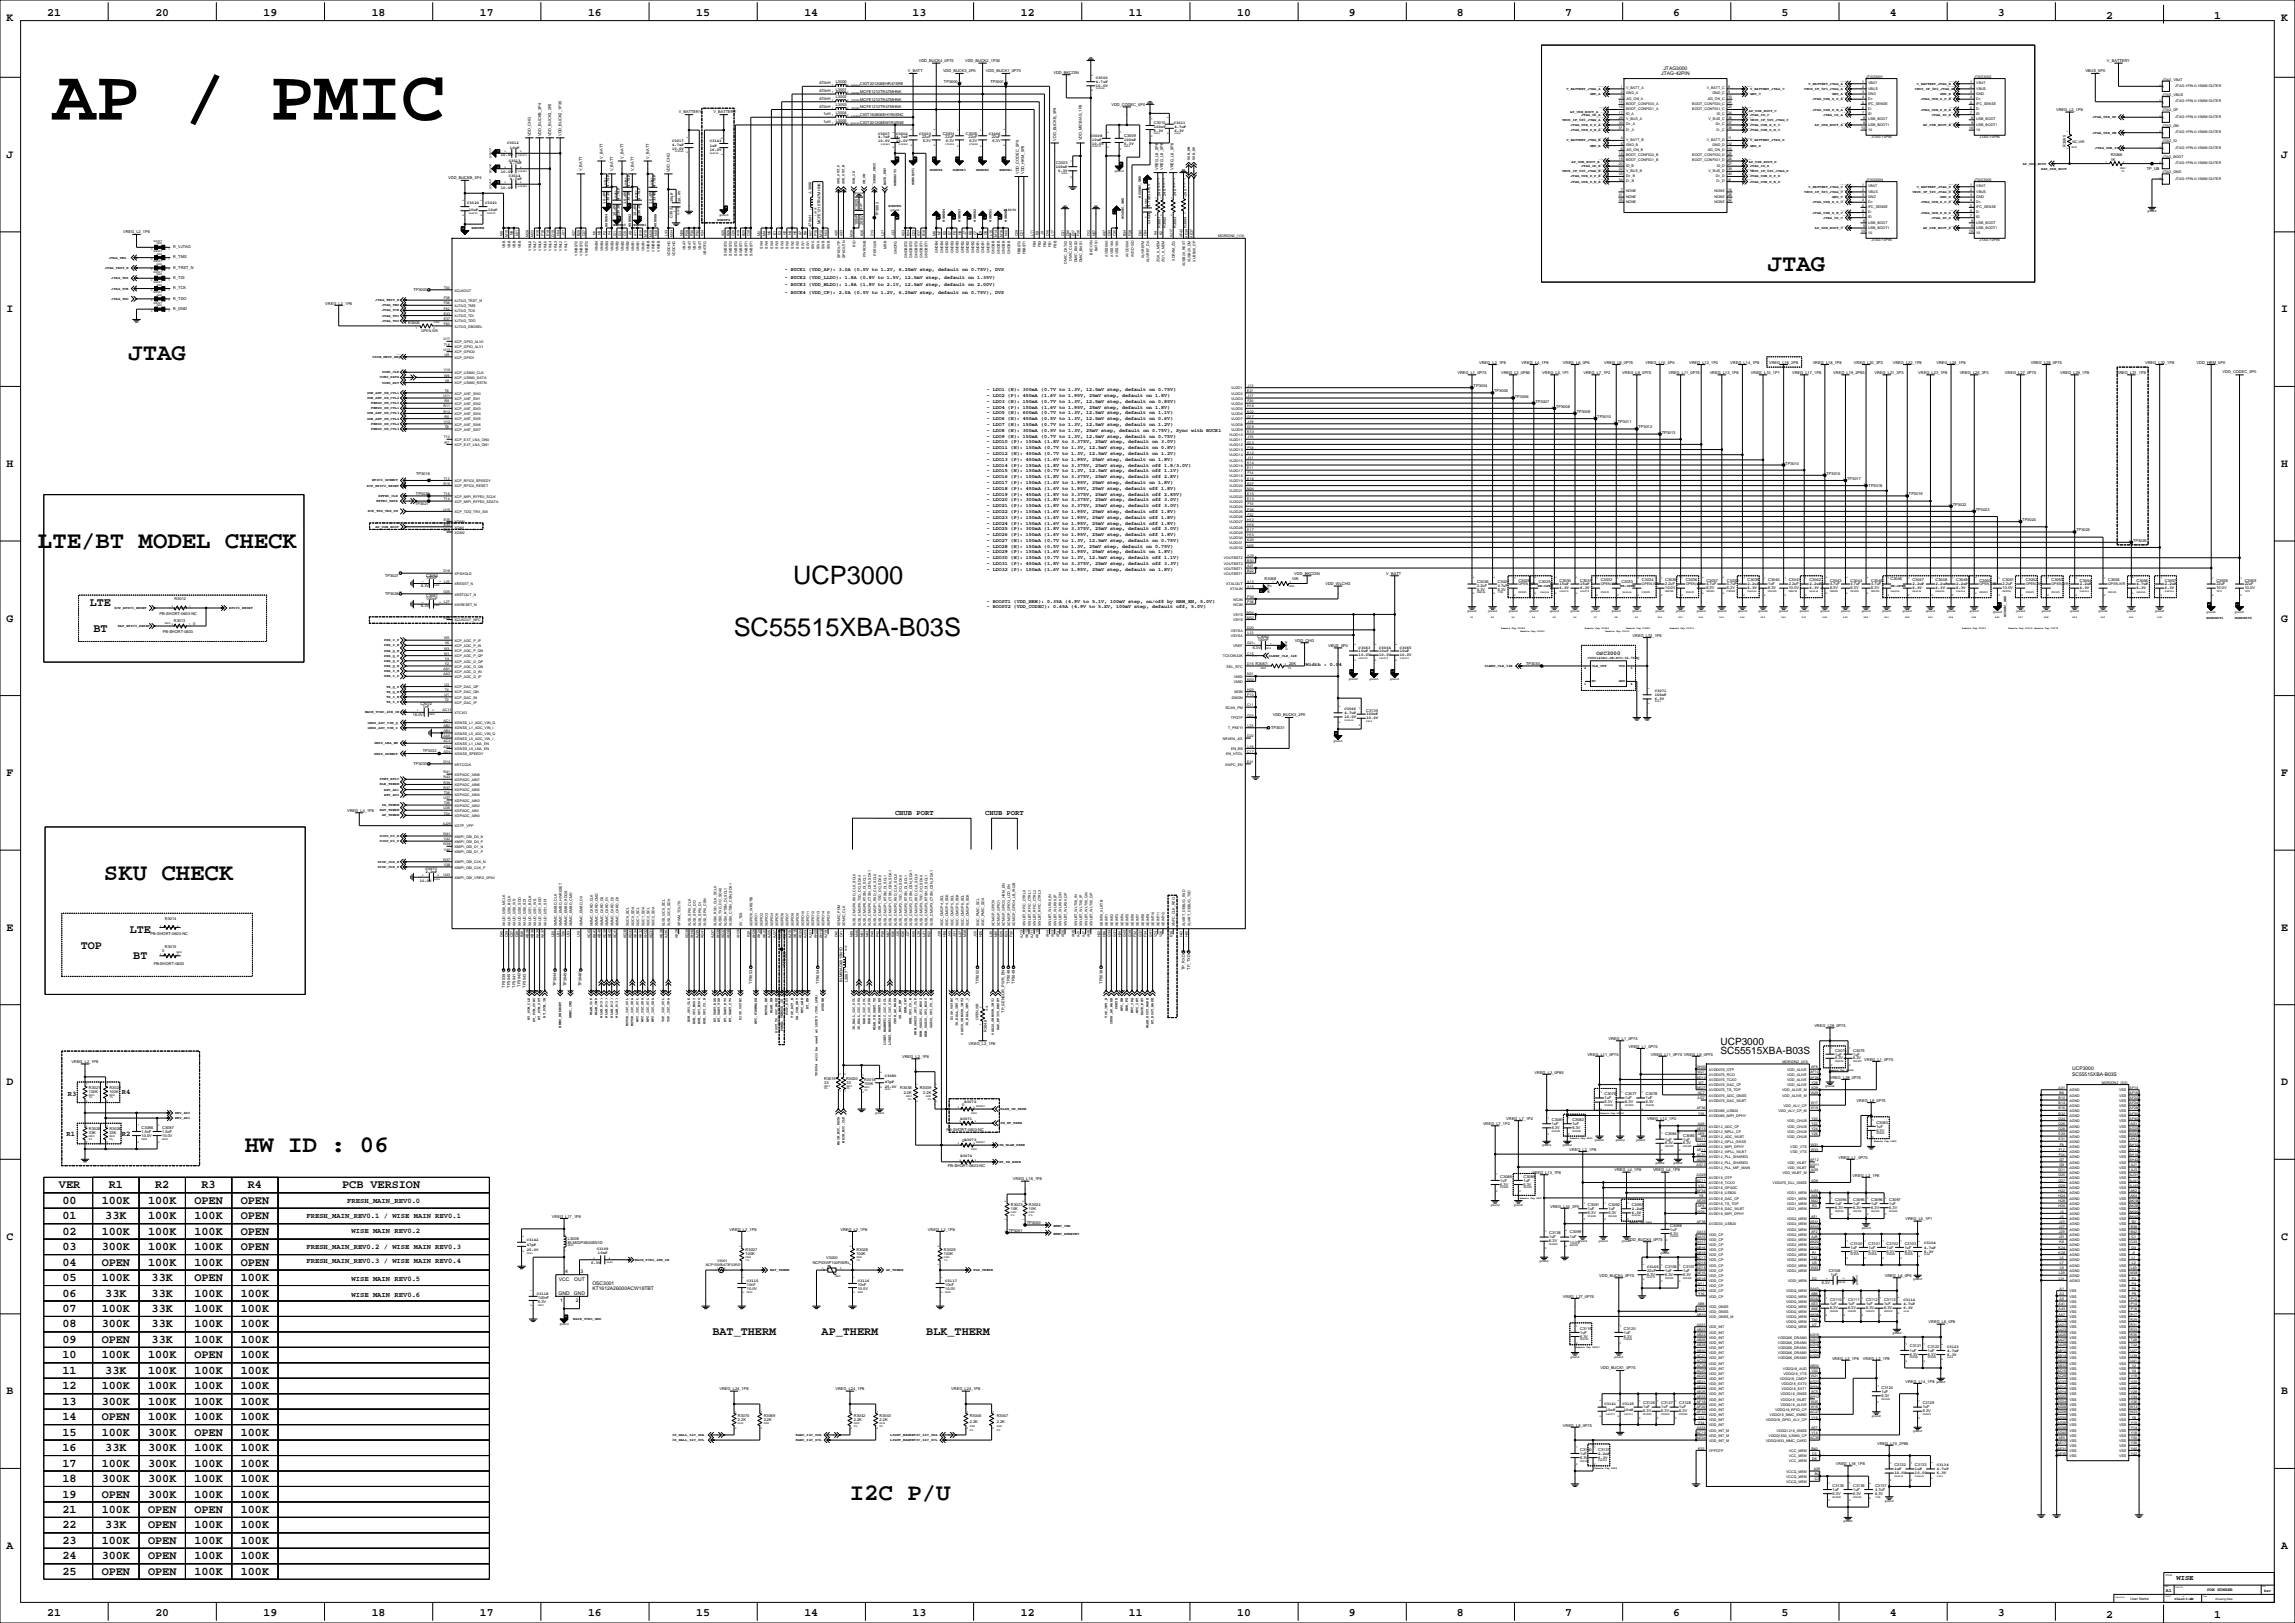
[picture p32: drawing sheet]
<svg xmlns="http://www.w3.org/2000/svg" width="2263mm" height="1600mm" viewBox="0 0 2263 1600" stroke-linecap="round" stroke-linejoin="round" font-family="sans-serif">
<defs><g id="words">
<text font-size="71.6" x="52" y="118">AP / PMIC</text>
<g font-size="25">
<text x="782" y="576">UCP3000</text>
<text x="723" y="627">SC55515XBA-B03S</text>
</g>
<g font-size="23.6">
<text x="1743" y="267">JTAG</text>
<text x="127" y="355">JTAG</text>
<text x="37" y="540">LTE/BT MODEL CHECK</text>
<text x="103" y="868">SKU CHECK</text>
<text x="241" y="1135">HW ID : 06</text>
<text x="838" y="1478">I2C P/U</text>
</g>
<g font-size="11.6">
<text x="89" y="598">LTE</text>
<text x="92" y="623">BT</text>
<text x="128" y="920">LTE</text>
<text x="80" y="935">TOP</text>
<text x="131" y="945">BT</text>
<text x="58" y="1171">VER</text>
<text x="107" y="1171">R1</text>
<text x="153" y="1171">R2</text>
<text x="199" y="1171">R3</text>
<text x="244" y="1171">R4</text>
<text x="337" y="1171">PCB VERSION</text>
<text x="62" y="1187">00</text>
<text x="100" y="1187">100K</text>
<text x="146" y="1187">100K</text>
<text x="192" y="1187">OPEN</text>
<text x="237" y="1187">OPEN</text>
<text x="62" y="1202">01</text>
<text x="104" y="1202">33K</text>
<text x="146" y="1202">100K</text>
<text x="192" y="1202">100K</text>
<text x="237" y="1202">OPEN</text>
<text x="62" y="1217">02</text>
<text x="100" y="1217">100K</text>
<text x="146" y="1217">100K</text>
<text x="192" y="1217">100K</text>
<text x="237" y="1217">OPEN</text>
<text x="62" y="1232">03</text>
<text x="100" y="1232">300K</text>
<text x="146" y="1232">100K</text>
<text x="192" y="1232">100K</text>
<text x="237" y="1232">OPEN</text>
<text x="62" y="1248">04</text>
<text x="100" y="1248">OPEN</text>
<text x="146" y="1248">100K</text>
<text x="192" y="1248">100K</text>
<text x="237" y="1248">OPEN</text>
<text x="62" y="1263">05</text>
<text x="100" y="1263">100K</text>
<text x="150" y="1263">33K</text>
<text x="192" y="1263">OPEN</text>
<text x="237" y="1263">100K</text>
<text x="62" y="1278">06</text>
<text x="104" y="1278">33K</text>
<text x="150" y="1278">33K</text>
<text x="192" y="1278">100K</text>
<text x="237" y="1278">100K</text>
<text x="62" y="1293">07</text>
<text x="100" y="1293">100K</text>
<text x="150" y="1293">33K</text>
<text x="192" y="1293">100K</text>
<text x="237" y="1293">100K</text>
<text x="62" y="1309">08</text>
<text x="100" y="1309">300K</text>
<text x="150" y="1309">33K</text>
<text x="192" y="1309">100K</text>
<text x="237" y="1309">100K</text>
<text x="702" y="1316">BAT_THERM</text>
<text x="810" y="1316">AP_THERM</text>
<text x="913" y="1316">BLK_THERM</text>
<text x="62" y="1324">09</text>
<text x="100" y="1324">OPEN</text>
<text x="150" y="1324">33K</text>
<text x="192" y="1324">100K</text>
<text x="237" y="1324">100K</text>
<text x="62" y="1339">10</text>
<text x="100" y="1339">100K</text>
<text x="146" y="1339">100K</text>
<text x="192" y="1339">OPEN</text>
<text x="237" y="1339">100K</text>
<text x="62" y="1354">11</text>
<text x="104" y="1354">33K</text>
<text x="146" y="1354">100K</text>
<text x="192" y="1354">100K</text>
<text x="237" y="1354">100K</text>
<text x="62" y="1369">12</text>
<text x="100" y="1369">100K</text>
<text x="146" y="1369">100K</text>
<text x="192" y="1369">100K</text>
<text x="237" y="1369">100K</text>
<text x="62" y="1385">13</text>
<text x="100" y="1385">300K</text>
<text x="146" y="1385">100K</text>
<text x="192" y="1385">100K</text>
<text x="237" y="1385">100K</text>
<text x="62" y="1400">14</text>
<text x="100" y="1400">OPEN</text>
<text x="146" y="1400">100K</text>
<text x="192" y="1400">100K</text>
<text x="237" y="1400">100K</text>
<text x="62" y="1415">15</text>
<text x="100" y="1415">100K</text>
<text x="146" y="1415">300K</text>
<text x="192" y="1415">OPEN</text>
<text x="237" y="1415">100K</text>
<text x="62" y="1430">16</text>
<text x="104" y="1430">33K</text>
<text x="146" y="1430">300K</text>
<text x="192" y="1430">100K</text>
<text x="237" y="1430">100K</text>
<text x="62" y="1446">17</text>
<text x="100" y="1446">100K</text>
<text x="146" y="1446">300K</text>
<text x="192" y="1446">100K</text>
<text x="237" y="1446">100K</text>
<text x="62" y="1461">18</text>
<text x="100" y="1461">300K</text>
<text x="146" y="1461">300K</text>
<text x="192" y="1461">100K</text>
<text x="237" y="1461">100K</text>
<text x="62" y="1476">19</text>
<text x="100" y="1476">OPEN</text>
<text x="146" y="1476">300K</text>
<text x="192" y="1476">100K</text>
<text x="237" y="1476">100K</text>
<text x="62" y="1491">21</text>
<text x="100" y="1491">100K</text>
<text x="146" y="1491">OPEN</text>
<text x="192" y="1491">OPEN</text>
<text x="237" y="1491">100K</text>
<text x="62" y="1507">22</text>
<text x="104" y="1507">33K</text>
<text x="146" y="1507">OPEN</text>
<text x="192" y="1507">100K</text>
<text x="237" y="1507">100K</text>
<text x="62" y="1522">23</text>
<text x="100" y="1522">100K</text>
<text x="146" y="1522">OPEN</text>
<text x="192" y="1522">100K</text>
<text x="237" y="1522">100K</text>
<text x="62" y="1537">24</text>
<text x="100" y="1537">300K</text>
<text x="146" y="1537">OPEN</text>
<text x="192" y="1537">100K</text>
<text x="237" y="1537">100K</text>
<text x="62" y="1552">25</text>
<text x="100" y="1552">OPEN</text>
<text x="146" y="1552">OPEN</text>
<text x="192" y="1552">100K</text>
<text x="237" y="1552">100K</text>
</g>
<g font-size="11.3">
<text x="47" y="16">21</text>
<text x="153" y="16">20</text>
<text x="260" y="16">19</text>
<text x="367" y="16">18</text>
<text x="473" y="16">17</text>
<text x="580" y="16">16</text>
<text x="686" y="16">15</text>
<text x="793" y="16">14</text>
<text x="900" y="16">13</text>
<text x="1006" y="16">12</text>
<text x="1113" y="16">11</text>
<text x="1220" y="16">10</text>
<text x="1330" y="16">9</text>
<text x="1436" y="16">8</text>
<text x="1543" y="16">7</text>
<text x="1650" y="16">6</text>
<text x="1756" y="16">5</text>
<text x="1863" y="16">4</text>
<text x="1970" y="16">3</text>
<text x="7" y="21">K</text>
<text x="2076" y="18">2</text>
<text x="2183" y="18">1</text>
<text x="2249" y="21">K</text>
<text x="7" y="156">J</text>
<text x="2249" y="156">J</text>
<text x="7" y="308">I</text>
<text x="2249" y="308">I</text>
<text x="7" y="460">H</text>
<text x="2249" y="460">H</text>
<text x="7" y="613">G</text>
<text x="2249" y="613">G</text>
<text x="7" y="765">F</text>
<text x="2249" y="765">F</text>
<text x="7" y="917">E</text>
<text x="2249" y="917">E</text>
<text x="7" y="1070">D</text>
<text x="2249" y="1070">D</text>
<text x="7" y="1222">C</text>
<text x="2249" y="1222">C</text>
<text x="7" y="1374">B</text>
<text x="2249" y="1374">B</text>
<text x="7" y="1527">A</text>
<text x="2249" y="1527">A</text>
<text x="47" y="1593">21</text>
<text x="153" y="1593">20</text>
<text x="260" y="1593">19</text>
<text x="367" y="1593">18</text>
<text x="473" y="1593">17</text>
<text x="580" y="1593">16</text>
<text x="686" y="1593">15</text>
<text x="793" y="1593">14</text>
<text x="900" y="1593">13</text>
<text x="1006" y="1593">12</text>
<text x="1113" y="1593">11</text>
<text x="1220" y="1593">10</text>
<text x="1330" y="1593">9</text>
<text x="1436" y="1593">8</text>
<text x="1543" y="1593">7</text>
<text x="1650" y="1593">6</text>
<text x="1756" y="1593">5</text>
<text x="1863" y="1593">4</text>
<text x="1970" y="1593">3</text>
<text x="2076" y="1595">2</text>
<text x="2183" y="1595">1</text>
</g>
<g font-size="9.9">
<text x="1696" y="1031">UCP3000</text>
<text x="1696" y="1039">SC55515XBA-B03S</text>
</g>
<g font-size="7.1">
<text x="882" y="804">CHUB PORT</text>
<text x="971" y="804">CHUB PORT</text>
<text x="67" y="1080">R3</text>
<text x="120" y="1079">R4</text>
<text x="66" y="1119">R1</text>
<text x="120" y="1119">R2</text>
<text x="342" y="1185">FRESH_MAIN_REV0.0</text>
<text x="302" y="1201">FRESH_MAIN_REV0.1 / WISE MAIN REV0.1</text>
<text x="347" y="1216">WISE MAIN REV0.2</text>
<text x="302" y="1231">FRESH_MAIN_REV0.2 / WISE MAIN REV0.3</text>
<text x="302" y="1245">FRESH_MAIN_REV0.3 / WISE MAIN REV0.4</text>
<text x="347" y="1263">WISE MAIN REV0.5</text>
<text x="347" y="1278">WISE MAIN REV0.6</text>
<text x="2146" y="1557">WISE</text>
</g>
<text font-size="5.6" x="1574" y="645">OSC3000</text>
<g font-size="4.9">
<text x="1640" y="69">JTAG3000</text>
<text x="1638" y="74">JTAG-42PIN</text>
<text x="774" y="268">- BUCK1 (VDD_AP): 3.0A (0.5V to 1.2V, 6.25mV step, default on 0.75V), DVS</text>
<text x="774" y="275">- BUCK2 (VDD_LLDO): 1.8A (0.8V to 1.5V, 12.5mV step, default on 1.35V)</text>
<text x="774" y="282">- BUCK3 (VDD_MLDO): 1.8A (1.8V to 2.1V, 12.5mV step, default on 2.00V)</text>
<text x="774" y="289">- BUCK4 (VDD_CP): 2.0A (0.5V to 1.2V, 6.25mV step, default on 0.75V), DVS</text>
<text x="973" y="386">- LDO1 (N): 300mA (0.7V to 1.3V, 12.5mV step, default on 0.75V)</text>
<text x="973" y="391">- LDO2 (P): 450mA (1.6V to 1.95V, 25mV step, default on 1.8V)</text>
<text x="973" y="397">- LDO3 (N): 150mA (0.7V to 1.3V, 12.5mV step, default on 0.85V)</text>
<text x="973" y="403">- LDO4 (P): 150mA (1.6V to 1.95V, 25mV step, default on 1.8V)</text>
<text x="973" y="409">- LDO5 (N): 600mA (0.7V to 1.3V, 12.5mV step, default on 1.1V)</text>
<text x="973" y="414">- LDO6 (N): 450mA (0.5V to 1.3V, 12.5mV step, default on 0.6V)</text>
<text x="973" y="420">- LDO7 (N): 150mA (0.7V to 1.3V, 12.5mV step, default on 1.2V)</text>
<text x="973" y="426">- LDO8 (N): 300mA (0.5V to 1.3V, 25mV step, default on 0.75V), Sync with BUCK1</text>
<text x="973" y="431">- LDO9 (N): 150mA (0.7V to 1.3V, 12.5mV step, default on 0.75V)</text>
<text x="973" y="437">- LDO10 (P): 150mA (1.8V to 3.375V, 25mV step, default on 3.0V)</text>
<text x="973" y="443">- LDO11 (N): 150mA (0.7V to 1.3V, 12.5mV step, default on 0.8V)</text>
<text x="973" y="449">- LDO12 (N): 450mA (0.7V to 1.3V, 12.5mV step, default on 1.2V)</text>
<text x="973" y="454">- LDO13 (P): 450mA (1.6V to 1.95V, 25mV step, default on 1.8V)</text>
<text x="973" y="460">- LDO14 (P): 150mA (1.8V to 3.375V, 25mV step, default off 1.8/3.0V)</text>
<text x="973" y="466">- LDO15 (N): 150mA (0.7V to 1.3V, 12.5mV step, default off 1.1V)</text>
<text x="973" y="471">- LDO16 (P): 150mA (1.8V to 3.375V, 25mV step, default off 2.8V)</text>
<text x="973" y="477">- LDO17 (P): 150mA (1.6V to 1.95V, 25mV step, default on 1.8V)</text>
<text x="973" y="483">- LDO18 (P): 450mA (1.6V to 1.95V, 25mV step, default off 1.8V)</text>
<text x="973" y="488">- LDO19 (P): 450mA (1.8V to 3.375V, 25mV step, default off 2.85V)</text>
<text x="973" y="494">- LDO20 (P): 300mA (1.8V to 3.375V, 25mV step, default off 3.0V)</text>
<text x="973" y="500">- LDO21 (P): 150mA (1.8V to 3.375V, 25mV step, default off 3.0V)</text>
<text x="973" y="506">- LDO22 (P): 150mA (1.6V to 1.95V, 25mV step, default off 1.8V)</text>
<text x="973" y="511">- LDO23 (P): 150mA (1.6V to 1.95V, 25mV step, default off 1.8V)</text>
<text x="973" y="517">- LDO24 (P): 150mA (1.6V to 1.95V, 25mV step, default off 1.8V)</text>
<text x="973" y="523">- LDO25 (P): 300mA (1.8V to 3.375V, 25mV step, default off 3.0V)</text>
<text x="973" y="528">- LDO26 (P): 150mA (1.6V to 1.95V, 25mV step, default off 1.8V)</text>
<text x="973" y="534">- LDO27 (N): 150mA (0.7V to 1.3V, 12.5mV step, default on 0.75V)</text>
<text x="973" y="540">- LDO28 (N): 150mA (0.5V to 1.3V, 25mV step, default on 0.75V)</text>
<text x="973" y="546">- LDO29 (P): 150mA (1.6V to 1.95V, 25mV step, default on 1.8V)</text>
<text x="973" y="551">- LDO30 (N): 150mA (0.7V to 1.3V, 12.5mV step, default off 1.1V)</text>
<text x="973" y="557">- LDO31 (P): 450mA (1.8V to 3.375V, 25mV step, default off 3.3V)</text>
<text x="973" y="563">- LDO32 (P): 150mA (1.6V to 1.95V, 25mV step, default on 1.8V)</text>
<text x="973" y="594">- BOOST1 (VDD_HRM): 0.35A (4.9V to 5.1V, 100mV step, on/off by HRM_EN, 5.0V)</text>
<text x="973" y="600">- BOOST2 (VDD_CODEC): 0.65A (4.9V to 5.XV, 100mV step, default off, 5.0V)</text>
<text x="1287" y="657">Width : 0.04</text>
<text x="2043" y="1054">UCP3000</text>
<text x="2043" y="1061">SC55515XBA-B03S</text>
<text x="557" y="1255">4</text>
<text x="572" y="1255">3</text>
<text x="551" y="1263">VCC</text>
<text x="566" y="1263">OUT</text>
<text x="584" y="1271">KT1612A26000ACW18TBT</text>
<text x="584" y="1266">OSC3001</text>
<text x="551" y="1276">GND</text>
<text x="566" y="1276">GND</text>
<text x="552" y="1283">1</text>
<text x="568" y="1283">2</text>
<text x="2135" y="1569">A1</text>
</g>
<text font-size="4.2" x="2176" y="1568">PDM NUMBER</text>
<g font-size="3.9">
<text x="906" y="61">VDD_BUCK4_0P75</text>
<text x="952" y="61">VDD_BUCK2_1P35</text>
<text x="2077" y="61">V_BATTERY</text>
<text x="895" y="71">V_BATT</text>
<text x="930" y="71">VDD_BUCK3_2P0</text>
<text x="972" y="71">VDD_BUCK1_0P75</text>
<text x="2056" y="71">VBUS_5P0</text>
<text x="1039" y="73">VDD_BKCOIN</text>
<text x="1081" y="78">C3000</text>
<text x="808" y="83">470nH</text>
<text x="824" y="82">L3000</text>
<text x="848" y="84">CIGT201208EHR47SRE</text>
<text x="931" y="82">TP3000</text>
<text x="976" y="82">TP3001</text>
<text x="1081" y="82">4.7uF</text>
<text x="824" y="89">L3001</text>
<text x="1081" y="86">10.0V</text>
<text x="808" y="91">470nH</text>
<text x="848" y="92">MCFE1210TR47MHNK</text>
<text x="808" y="98">470nH</text>
<text x="824" y="97">L3002</text>
<text x="848" y="99">MCFE1210TR47MHNK</text>
<text x="808" y="106">470nH</text>
<text x="824" y="105">L3003</text>
<text x="848" y="107">MCFE1210TR47MHNK</text>
<text x="1096" y="104">VDD_CODEC_5P0</text>
<text x="669" y="112">V_BATTERY</text>
<text x="703" y="112">V_BATTERY</text>
<text x="812" y="114">1uH</text>
<text x="824" y="112">L3004</text>
<text x="2027" y="110">VREG_L2_1P8</text>
<text x="824" y="120">L3005</text>
<text x="848" y="114">CIGT160806EH1R0SNC</text>
<text x="812" y="121">1uH</text>
<text x="848" y="122">CIGT201208EM1R0SNE</text>
<text x="1138" y="122">C3010</text>
<text x="1157" y="122">C3011</text>
<text x="1138" y="130">6.3V</text>
<text x="1138" y="126">100nF</text>
<text x="1158" y="130">6.3V</text>
<text x="1158" y="126">4.7uF</text>
<text x="523" y="134" transform="rotate(-90 523 134)">VDD_CHG</text>
<text x="533" y="134" transform="rotate(-90 533 134)">VDD_BUCKB_3P4</text>
<text x="544" y="134" transform="rotate(-90 544 134)">VDD_BUCK3_2P0</text>
<text x="554" y="134" transform="rotate(-90 554 134)">VDD_BUCK2_1P35</text>
<text x="866" y="133">C3007</text>
<text x="866" y="136">4.7uF</text>
<text x="884" y="133">C3002</text>
<text x="884" y="136">4.7uF</text>
<text x="906" y="133">C3003</text>
<text x="909" y="136">22uF</text>
<text x="929" y="133">C3004</text>
<text x="932" y="136">22uF</text>
<text x="952" y="133">C3005</text>
<text x="955" y="136">22uF</text>
<text x="975" y="133">C3006</text>
<text x="978" y="136">22uF</text>
<text x="1075" y="135">C3008</text>
<text x="1108" y="135">C3009</text>
<text x="500" y="142">C3012</text>
<text x="663" y="140">C3017</text>
<text x="700" y="140">C3143</text>
<text x="866" y="140">10.0V</text>
<text x="884" y="140">10.0V</text>
<text x="910" y="140">6.3V</text>
<text x="933" y="140">6.3V</text>
<text x="956" y="140">6.3V</text>
<text x="979" y="140">6.3V</text>
<text x="1041" y="139" transform="rotate(-90 1041 139)">VDD_BUCKB_3P4</text>
<text x="1067" y="138" transform="rotate(-90 1067 138)">VDD_MICBIAS_1P8</text>
<text x="1077" y="143">10.0V</text>
<text x="1077" y="139">10uF</text>
<text x="1108" y="143">6.3V</text>
<text x="1108" y="139">100nF</text>
<text x="503" y="147">10uF</text>
<text x="663" y="148">10.0V</text>
<text x="663" y="144">4.7uF</text>
<text x="700" y="149">16.0V</text>
<text x="700" y="145">1uF</text>
<text x="2037" y="145" transform="rotate(-90 2037 145)">R3065</text>
<text x="494" y="154">10.0V</text>
<text x="2081" y="154">R3066</text>
<text x="502" y="159">C3013</text>
<text x="503" y="162">4.7uF</text>
<text x="594" y="156" transform="rotate(-90 594 156)">V_BATT</text>
<text x="615" y="156" transform="rotate(-90 615 156)">V_BATT</text>
<text x="640" y="156" transform="rotate(-90 640 156)">V_BATT</text>
<text x="1041" y="162">C3023</text>
<text x="2081" y="159">1K</text>
<text x="1041" y="166">100nF</text>
<text x="1142" y="168" transform="rotate(-90 1142 168)">VREG_L6_0P6</text>
<text x="1147" y="168" transform="rotate(-90 1147 168)">VREG_L6_0P6</text>
<text x="1157" y="168" transform="rotate(-90 1157 168)">VREG_L6_0P6</text>
<text x="2117" y="168">TP_UB</text>
<text x="494" y="171">10.0V</text>
<text x="574" y="169" transform="rotate(-90 574 169)">V_BATT</text>
<text x="605" y="169" transform="rotate(-90 605 169)">V_BATT</text>
<text x="625" y="169" transform="rotate(-90 625 169)">V_BATT</text>
<text x="660" y="170" transform="rotate(-90 660 170)">VDD_CHG</text>
<text x="1005" y="172" transform="rotate(-90 1005 172)">VDD_CODEC_5P0</text>
<text x="1010" y="172" transform="rotate(-90 1010 172)">VDD_HRM_5P0</text>
<text x="1043" y="169">6.3V</text>
<text x="442" y="177">VDD_BUCKB_3P4</text>
<text x="502" y="175">C3014</text>
<text x="503" y="177">4.7uF</text>
<text x="494" y="186">10.0V</text>
<text x="601" y="184" transform="rotate(-90 601 184)">4.7uF</text>
<text x="621" y="184" transform="rotate(-90 621 184)">4.7uF</text>
<text x="646" y="184" transform="rotate(-90 646 184)">4.7uF</text>
<text x="800" y="190" transform="rotate(-90 800 190)">L3006</text>
<text x="611" y="197" transform="rotate(-90 611 197)">4.7uF</text>
<text x="631" y="197" transform="rotate(-90 631 197)">4.7uF</text>
<text x="1144" y="193" transform="rotate(-90 1144 193)">240</text>
<text x="1149" y="193" transform="rotate(-90 1149 193)">240</text>
<text x="1159" y="193" transform="rotate(-90 1159 193)">240</text>
<text x="1170" y="193" transform="rotate(-90 1170 193)">200</text>
<text x="461" y="201">C3020</text>
<text x="478" y="201">C3021</text>
<text x="597" y="201" transform="rotate(-90 597 201)">10.0V</text>
<text x="601" y="201" transform="rotate(-90 601 201)">C3015</text>
<text x="617" y="201" transform="rotate(-90 617 201)">10.0V</text>
<text x="621" y="201" transform="rotate(-90 621 201)">C3016</text>
<text x="643" y="201" transform="rotate(-90 643 201)">10.0V</text>
<text x="646" y="201" transform="rotate(-90 646 201)">C3140</text>
<text x="663" y="199" transform="rotate(-90 663 199)">10uF</text>
<text x="671" y="199" transform="rotate(-90 671 199)">10.0V</text>
<text x="462" y="208">10uF</text>
<text x="481" y="208">10uF</text>
<text x="846" y="207" transform="rotate(-90 846 207)">C3025</text>
<text x="1134" y="204" transform="rotate(-90 1134 204)">4.7uF10.0V</text>
<text x="607" y="213" transform="rotate(-90 607 213)">10.0V</text>
<text x="611" y="213" transform="rotate(-90 611 213)">C3018</text>
<text x="627" y="213" transform="rotate(-90 627 213)">10.0V</text>
<text x="631" y="213" transform="rotate(-90 631 213)">C3019</text>
<text x="663" y="215" transform="rotate(-90 663 215)">C3022</text>
<text x="866" y="213" transform="rotate(-90 866 213)">TP3002</text>
<text x="809" y="221" transform="rotate(-90 809 221)">MCFE1210TR47MHNK</text>
<text x="1134" y="221" transform="rotate(-90 1134 221)">C3024</text>
<text x="800" y="223" transform="rotate(-90 800 223)">470nH</text>
<text x="846" y="222" transform="rotate(-90 846 222)">100nF</text>
<text x="851" y="222" transform="rotate(-90 851 222)">25.0V</text>
<text x="1144" y="225" transform="rotate(-90 1144 225)">R3001</text>
<text x="1149" y="225" transform="rotate(-90 1149 225)">R3002</text>
<text x="1159" y="225" transform="rotate(-90 1159 225)">R3003</text>
<text x="1170" y="225" transform="rotate(-90 1170 225)">R3004</text>
<text x="121" y="230">VREG_L2_1P8</text>
<text x="171" y="245">R_VJTAG</text>
<text x="171" y="255">R_TMS</text>
<text x="171" y="265">R_TRST_N</text>
<text x="171" y="275">R_TDI</text>
<text x="171" y="285">R_TCK</text>
<text x="408" y="287">TP3003</text>
<text x="171" y="295">R_TDO</text>
<text x="171" y="306">R_GND</text>
<text x="321" y="300">VREG_L2_1P8</text>
<text x="402" y="319">R3005</text>
<text x="1458" y="359">VREG_L2_1P8</text>
<text x="1500" y="359">VREG_L4_1P8</text>
<text x="1541" y="359">VREG_L6_0P6</text>
<text x="1582" y="359">VREG_L8_0P75</text>
<text x="1622" y="359">VREG_L10_3P0</text>
<text x="1665" y="359">VREG_L12_1P2</text>
<text x="1706" y="359">VREG_L14_1P8</text>
<text x="1744" y="359">VREG_L16_2P8</text>
<text x="1787" y="359">VREG_L18_1P8</text>
<text x="1828" y="359">VREG_L20_3P3</text>
<text x="1866" y="359">VREG_L22_1P8</text>
<text x="1909" y="359">VREG_L24_1P8</text>
<text x="2002" y="359">VREG_L28_0P75</text>
<text x="2115" y="359">VREG_L32_1P8</text>
<text x="2166" y="358">VDD_HRM_5P0</text>
<text x="1437" y="369">VREG_L1_0P75</text>
<text x="1480" y="369">VREG_L3_0P85</text>
<text x="1521" y="369">VREG_L5_1P1</text>
<text x="1561" y="369">VREG_L7_1P2</text>
<text x="1599" y="369">VREG_L9_0P75</text>
<text x="1645" y="369">VREG_L11_0P75</text>
<text x="1686" y="369">VREG_L13_1P8</text>
<text x="1726" y="369">VREG_L15_1P1</text>
<text x="1767" y="369">VREG_L17_1P8</text>
<text x="1808" y="369">VREG_L19_2P85</text>
<text x="1848" y="369">VREG_L21_3P3</text>
<text x="1891" y="369">VREG_L23_1P8</text>
<text x="1932" y="369">VREG_L25_3P3</text>
<text x="1977" y="369">VREG_L27_0P75</text>
<text x="2031" y="369">VREG_L29_1P8</text>
<text x="2087" y="369">VREG_L31_1P8</text>
<text x="2191" y="368">VDD_CODEC_5P0</text>
<text x="1453" y="382">TP3004</text>
<text x="1473" y="387">TP3005</text>
<text x="1494" y="392">TP3006</text>
<text x="1514" y="397">TP3007</text>
<text x="1534" y="402">TP3008</text>
<text x="1555" y="407">TP3009</text>
<text x="1575" y="412">TP3010</text>
<text x="1595" y="417">TP3011</text>
<text x="1615" y="422">TP3012</text>
<text x="1638" y="427">TP3013</text>
<text x="1760" y="458">TP3014</text>
<text x="410" y="468">TP3016</text>
<text x="1801" y="468">TP3015</text>
<text x="1821" y="473">TP3017</text>
<text x="1842" y="480">TP3018</text>
<text x="410" y="488">TP3020</text>
<text x="1882" y="488">TP3019</text>
<text x="409" y="498">TP3021</text>
<text x="1925" y="499">TP3022</text>
<text x="1948" y="504">TP3023</text>
<text x="1994" y="514">TP3024</text>
<text x="2047" y="524">TP3025</text>
<text x="2103" y="534">TP3026</text>
<text x="380" y="569">TP3027</text>
<text x="420" y="568">C3060</text>
<text x="1276" y="566">VDD_BKCOIN</text>
<text x="1367" y="566">V_BATT</text>
<text x="420" y="571">100nF</text>
<text x="1247" y="572">R3068</text>
<text x="1274" y="572">10K</text>
<text x="1456" y="574">C3026</text>
<text x="1477" y="575">C3027</text>
<text x="1497" y="573">C3028</text>
<text x="1517" y="574">C3029</text>
<text x="1538" y="573">C3030</text>
<text x="1558" y="573">C3031</text>
<text x="1578" y="573">C3032</text>
<text x="1599" y="574">C3033</text>
<text x="1619" y="573">C3034</text>
<text x="1642" y="573">C3035</text>
<text x="1662" y="573">C3036</text>
<text x="1682" y="573">C3037</text>
<text x="1703" y="573">C3038</text>
<text x="1723" y="573">C3039</text>
<text x="1743" y="573">C3040</text>
<text x="1764" y="573">C3041</text>
<text x="1784" y="573">C3042</text>
<text x="1804" y="573">C3043</text>
<text x="1825" y="573">C3044</text>
<text x="1845" y="573">C3045</text>
<text x="1864" y="572">C3046</text>
<text x="1886" y="573">C3047</text>
<text x="1908" y="573">C3048</text>
<text x="1929" y="573">C3049</text>
<text x="1952" y="573">C3050</text>
<text x="1974" y="573">C3051</text>
<text x="1997" y="573">C3052</text>
<text x="2023" y="573">C3053</text>
<text x="2051" y="573">C3054</text>
<text x="2079" y="573">C3055</text>
<text x="2106" y="573">C3056</text>
<text x="2134" y="573">C3057</text>
<text x="2185" y="573">C3058</text>
<text x="2213" y="573">C3059</text>
<text x="415" y="579">6.3V</text>
<text x="1307" y="577">VDD_WLCHG</text>
<text x="1456" y="578">2.2uF</text>
<text x="1477" y="578">4.7uF</text>
<text x="1538" y="581">6.3V</text>
<text x="1538" y="577">15uF</text>
<text x="1558" y="581">6.3V</text>
<text x="1558" y="577">15uF</text>
<text x="1642" y="581">10.0V</text>
<text x="1642" y="577">2.2uF</text>
<text x="1682" y="581">6.3V</text>
<text x="1682" y="577">4.7uF</text>
<text x="1703" y="577">4.7uF</text>
<text x="1703" y="581">6.3V</text>
<text x="1723" y="581">6.3V</text>
<text x="1723" y="577">2.2uF</text>
<text x="1743" y="581">6.3V</text>
<text x="1743" y="577">1uF</text>
<text x="1764" y="581">10.0V</text>
<text x="1764" y="577">2.2uF</text>
<text x="1784" y="581">6.3V</text>
<text x="1784" y="577">2.2uF</text>
<text x="1804" y="577">4.7uF</text>
<text x="1804" y="581">6.3V</text>
<text x="1825" y="577">4.7uF</text>
<text x="1825" y="581">6.3V</text>
<text x="1845" y="581">6.3V</text>
<text x="1845" y="577">4.7uF</text>
<text x="1886" y="581">6.3V</text>
<text x="1886" y="577">2.2uF</text>
<text x="1908" y="581">6.3V</text>
<text x="1908" y="577">2.2uF</text>
<text x="1929" y="581">6.3V</text>
<text x="1929" y="577">2.2uF</text>
<text x="1974" y="577">2.2uF</text>
<text x="1974" y="581">10.0V</text>
<text x="2051" y="581">6.3V</text>
<text x="2051" y="577">2.2uF</text>
<text x="2106" y="581">6.3V</text>
<text x="2106" y="577">4.7uF</text>
<text x="2134" y="581">6.3V</text>
<text x="2134" y="577">2.2uF</text>
<text x="2185" y="581">10.0V</text>
<text x="2185" y="577">22uF</text>
<text x="2213" y="577">22uF</text>
<text x="2213" y="581">10.0V</text>
<text x="380" y="587">TP3028</text>
<text x="1456" y="582">6.3V</text>
<text x="1477" y="582">6.3V</text>
<text x="172" y="592">R3012</text>
<text x="420" y="591">100nF</text>
<text x="420" y="589">C3061</text>
<text x="415" y="599">6.3V</text>
<text x="157" y="606">PB-SHORT-0603-NC</text>
<text x="171" y="613">R3013</text>
<text x="190" y="616">0</text>
<text x="160" y="624">PB-SHORT-0603</text>
<text x="1240" y="629">C3062</text>
<text x="1610" y="628">VREG_L32_1P8</text>
<text x="1240" y="632">100nF</text>
<text x="1277" y="633">VDD_CHG</text>
<text x="1235" y="639">6.3V</text>
<text x="1309" y="638">VBUS_5P0</text>
<text x="1340" y="639">C3063</text>
<text x="1360" y="639">C3064</text>
<text x="1380" y="639">C3065</text>
<text x="1340" y="647">10.0V</text>
<text x="1340" y="643">10uF</text>
<text x="1360" y="647">10.0V</text>
<text x="1360" y="643">10uF</text>
<text x="1380" y="647">10.0V</text>
<text x="1380" y="643">10uF</text>
<text x="1271" y="656">20K</text>
<text x="1505" y="655">TP3030</text>
<text x="1632" y="682">C3071</text>
<text x="1632" y="686">100nF</text>
<text x="415" y="695">C3072</text>
<text x="1632" y="690">6.3V</text>
<text x="417" y="698">1nF</text>
<text x="1326" y="700">C3066</text>
<text x="1347" y="702">C3139</text>
<text x="407" y="706">16.0V</text>
<text x="1255" y="706">VDD_BUCK3_2P0</text>
<text x="1326" y="704">4.7uF</text>
<text x="1326" y="707">10.0V</text>
<text x="1347" y="705">100nF</text>
<text x="1347" y="709">10.0V</text>
<text x="1253" y="719">TP3031</text>
<text x="417" y="742">TP3032</text>
<text x="408" y="754">TP3033</text>
<text x="342" y="801">VREG_L4_1P8</text>
<text x="420" y="858">C3073</text>
<text x="420" y="860">2.2nF</text>
<text x="414" y="869">10.0V</text>
<text x="163" y="907">R3014</text>
<text x="149" y="922">PB-SHORT-0603-NC</text>
<text x="163" y="934">R3015</text>
<text x="160" y="939">0</text>
<text x="152" y="951">PB-SHORT-0603</text>
<text x="775" y="952" transform="rotate(-90 775 952)">TP3055</text>
<text x="1168" y="956" transform="rotate(-90 1168 956)">TP_RXD</text>
<text x="1173" y="956" transform="rotate(-90 1173 956)">TP_TXD</text>
<text x="742" y="970" transform="rotate(-90 742 970)">TP3053</text>
<text x="808" y="970" transform="rotate(-90 808 970)">TP3054</text>
<text x="831" y="968" transform="rotate(-90 831 968)">BLM03AG601SN1D</text>
<text x="836" y="968" transform="rotate(-90 836 968)">L3007</text>
<text x="965" y="970" transform="rotate(-90 965 970)">TP3052</text>
<text x="996" y="970" transform="rotate(-90 996 970)">TP3048</text>
<text x="1001" y="970" transform="rotate(-90 1001 970)">TP3049</text>
<text x="1087" y="970" transform="rotate(-90 1087 970)">TP3038</text>
<text x="498" y="974" transform="rotate(-90 498 974)">TP3039</text>
<text x="503" y="974" transform="rotate(-90 503 974)">TP3040</text>
<text x="508" y="974" transform="rotate(-90 508 974)">TP3041</text>
<text x="513" y="973" transform="rotate(-90 513 973)">TP30421</text>
<text x="518" y="974" transform="rotate(-90 518 974)">TP3043</text>
<text x="548" y="972" transform="rotate(-90 548 972)">TP30441</text>
<text x="558" y="972" transform="rotate(-90 558 972)">TP30451</text>
<text x="573" y="972" transform="rotate(-90 573 972)">TP30461</text>
<text x="990" y="998" transform="rotate(-90 990 998)">TP_SENSOR_PWR_EN</text>
<text x="1789" y="1013">VREG_L28_0P75</text>
<text x="973" y="1017" transform="rotate(-90 973 1017)">R3048</text>
<text x="1586" y="1025">VREG_L1_0P75</text>
<text x="955" y="1031">VREG_L2_1P8</text>
<text x="1606" y="1033">VREG_L1_0P75</text>
<text x="1809" y="1037">C3074</text>
<text x="1827" y="1037">C3075</text>
<text x="889" y="1043">VREG_L2_1P8</text>
<text x="1565" y="1040">VREG_L11_0P75</text>
<text x="1628" y="1040">VREG_L11_0P75 VREG_L8_0P75</text>
<text x="1809" y="1040">1uF</text>
<text x="1827" y="1040">1uF</text>
<text x="71" y="1048">VREG_L2_1P8</text>
<text x="1809" y="1044">6.3V</text>
<text x="1827" y="1044">6.3V</text>
<text x="1838" y="1046">VREG_L1_0P75</text>
<text x="1513" y="1058">VREG_L3_0P85</text>
<text x="813" y="1065">R3019</text>
<text x="834" y="1065">R3020</text>
<text x="852" y="1066">R3018</text>
<text x="872" y="1067">47pF</text>
<text x="872" y="1062">C3080</text>
<text x="1804" y="1063">VREG_L28_0P75</text>
<text x="88" y="1073">R3021</text>
<text x="108" y="1073">R3022</text>
<text x="813" y="1069">33</text>
<text x="835" y="1069">33</text>
<text x="852" y="1070">100K</text>
<text x="872" y="1072">25.0V</text>
<text x="888" y="1074">R3038</text>
<text x="907" y="1074">R3039</text>
<text x="88" y="1077">100K</text>
<text x="108" y="1077">100K</text>
<text x="891" y="1079">2.2K</text>
<text x="910" y="1079">2.2K</text>
<text x="1582" y="1080">C3076</text>
<text x="1602" y="1080">C3077</text>
<text x="1623" y="1080">C3078</text>
<text x="1582" y="1084">1uF</text>
<text x="1602" y="1084">1uF</text>
<text x="1623" y="1084">1uF</text>
<text x="948" y="1091">0</text>
<text x="951" y="1087">R3072</text>
<text x="1582" y="1087">6.3V</text>
<text x="1602" y="1087">6.3V</text>
<text x="1623" y="1087">6.3V</text>
<text x="1831" y="1086">VREG_L9_0P75</text>
<text x="947" y="1104">R3071</text>
<text x="1485" y="1104">VREG_L7_1P2</text>
<text x="1624" y="1104">VREG_L12_1P2</text>
<text x="1462" y="1109">VREG_L7_1P2</text>
<text x="1530" y="1105">C3081</text>
<text x="1530" y="1109">1uF</text>
<text x="1550" y="1109">1uF</text>
<text x="1550" y="1105">C3082</text>
<text x="1850" y="1108">C3083</text>
<text x="88" y="1114">R3025</text>
<text x="108" y="1114">R3026</text>
<text x="140" y="1113">C3086</text>
<text x="160" y="1113">C3087</text>
<text x="933" y="1115">PB-SHORT-0603-NC</text>
<text x="1530" y="1113">6.3V</text>
<text x="1550" y="1113">6.3V</text>
<text x="1850" y="1112">1uF</text>
<text x="1850" y="1115">6.3V</text>
<text x="88" y="1118">33K</text>
<text x="108" y="1118">33K</text>
<text x="140" y="1120">10.0V</text>
<text x="140" y="1117">1.5nF</text>
<text x="160" y="1117">1.5nF</text>
<text x="160" y="1120">10.0V</text>
<text x="1642" y="1119">C3084</text>
<text x="1660" y="1120">C3085</text>
<text x="948" y="1126">0</text>
<text x="951" y="1124">R3073</text>
<text x="1642" y="1124">1uF</text>
<text x="1660" y="1124">1uF</text>
<text x="1642" y="1128">6.3V</text>
<text x="1660" y="1128">6.3V</text>
<text x="1547" y="1134">VREG_L2_1P8</text>
<text x="947" y="1141">R3074</text>
<text x="1813" y="1142">VREG_L1_0P75</text>
<text x="934" y="1150">PB-SHORT-0603-NC</text>
<text x="1510" y="1157">VREG_L13_1P8</text>
<text x="1592" y="1155">VREG_L4_1P8</text>
<text x="1630" y="1155">VREG_L4_1P8</text>
<text x="999" y="1164">VREG_L18_1P8</text>
<text x="1479" y="1161">C3088</text>
<text x="1502" y="1161">C3089</text>
<text x="1827" y="1160">VREG_L2_1P8</text>
<text x="1479" y="1165">1uF</text>
<text x="1479" y="1169">6.3V</text>
<text x="1502" y="1165">1uF</text>
<text x="1502" y="1169">6.3V</text>
<text x="1809" y="1184">C3094</text>
<text x="1809" y="1188">1uF</text>
<text x="1827" y="1188">1uF</text>
<text x="1827" y="1184">C3095</text>
<text x="1845" y="1184">C3096</text>
<text x="1845" y="1188">1uF</text>
<text x="1863" y="1188">1uF</text>
<text x="1863" y="1184">C3097</text>
<text x="997" y="1193">10K</text>
<text x="997" y="1189">R3023</text>
<text x="1014" y="1189">R3024</text>
<text x="1014" y="1193">10K</text>
<text x="1528" y="1190">VREG_L10_3P0</text>
<text x="1566" y="1193">1uF</text>
<text x="1566" y="1189">C3091</text>
<text x="1586" y="1193">1uF</text>
<text x="1586" y="1189">C3092</text>
<text x="1609" y="1189">C3093</text>
<text x="1609" y="1193">2.2uF</text>
<text x="1809" y="1192">6.3V</text>
<text x="1827" y="1192">6.3V</text>
<text x="1845" y="1192">6.3V</text>
<text x="1863" y="1192">6.3V</text>
<text x="1566" y="1197">6.3V</text>
<text x="1586" y="1197">6.3V</text>
<text x="1609" y="1197">6.3V</text>
<text x="544" y="1200">VREG_L17_1P8</text>
<text x="1879" y="1203">VREG_L5_1P1</text>
<text x="1012" y="1207">TP3050</text>
<text x="1647" y="1209">C3098</text>
<text x="719" y="1213">VREG_L2_1P8</text>
<text x="829" y="1213">VREG_L2_1P8</text>
<text x="915" y="1213">VREG_L2_1P8</text>
<text x="995" y="1215">TP3051</text>
<text x="1527" y="1217">C3138</text>
<text x="1548" y="1216">C3099</text>
<text x="1647" y="1217">6.3V</text>
<text x="1647" y="1213">1uF</text>
<text x="519" y="1223">C3142</text>
<text x="560" y="1222">L3008</text>
<text x="1527" y="1221">1uF</text>
<text x="1548" y="1221">1uF</text>
<text x="1605" y="1223">VDD_BUCK4_0P75</text>
<text x="519" y="1228">47pF</text>
<text x="560" y="1226">BLM03PX800SN1D</text>
<text x="1527" y="1225">6.3V</text>
<text x="1548" y="1226">10.0V</text>
<text x="1825" y="1227">C3100</text>
<text x="1842" y="1227">C3101</text>
<text x="1860" y="1227">C3102</text>
<text x="1878" y="1227">C3103</text>
<text x="1897" y="1227">C3104</text>
<text x="519" y="1233">25.0V</text>
<text x="588" y="1232">C3109</text>
<text x="735" y="1233">R3027</text>
<text x="844" y="1233">R3028</text>
<text x="931" y="1233">R3029</text>
<text x="1825" y="1235">6.3V</text>
<text x="1825" y="1231">1uF</text>
<text x="1842" y="1235">6.3V</text>
<text x="1842" y="1231">1uF</text>
<text x="1860" y="1235">6.3V</text>
<text x="1860" y="1231">1uF</text>
<text x="1878" y="1231">1uF</text>
<text x="1878" y="1235">6.3V</text>
<text x="1897" y="1231">4.7uF</text>
<text x="1897" y="1235">6.3V</text>
<text x="590" y="1236">10nF</text>
<text x="735" y="1237">100K</text>
<text x="815" y="1241">V3000</text>
<text x="844" y="1237">100K</text>
<text x="931" y="1237">100K</text>
<text x="583" y="1246">6.3V</text>
<text x="801" y="1246">NCP03WF104F05RL</text>
<text x="1624" y="1250">C3105</text>
<text x="1624" y="1254">22uF</text>
<text x="1642" y="1254">1uF</text>
<text x="1642" y="1250">C3106</text>
<text x="1660" y="1254">1uF</text>
<text x="1660" y="1250">C3107</text>
<text x="1803" y="1254">C3108</text>
<text x="1577" y="1258">VDD_BUCK4_0P75</text>
<text x="1624" y="1258">6.3V</text>
<text x="1642" y="1258">6.3V</text>
<text x="1660" y="1258">6.3V</text>
<text x="1805" y="1258">1uF</text>
<text x="1858" y="1259">VREG_L6_0P6</text>
<text x="736" y="1264">C3115</text>
<text x="846" y="1264">C3116</text>
<text x="932" y="1264">C3117</text>
<text x="1796" y="1265">6.3V</text>
<text x="736" y="1268">10nF</text>
<text x="736" y="1272">10.0V</text>
<text x="846" y="1268">10nF</text>
<text x="846" y="1272">10.0V</text>
<text x="932" y="1268">10nF</text>
<text x="932" y="1272">10.0V</text>
<text x="529" y="1277">C3118</text>
<text x="531" y="1281">100nF</text>
<text x="1541" y="1279">VREG_L27_0P75</text>
<text x="1804" y="1283">C3110</text>
<text x="1822" y="1283">C3111</text>
<text x="1840" y="1283">C3112</text>
<text x="1858" y="1283">C3113</text>
<text x="1877" y="1283">C3114</text>
<text x="531" y="1284">6.3V</text>
<text x="1804" y="1287">1uF</text>
<text x="1822" y="1287">1uF</text>
<text x="1840" y="1287">1uF</text>
<text x="1858" y="1287">1uF</text>
<text x="1877" y="1287">4.7uF</text>
<text x="1804" y="1291">6.3V</text>
<text x="1822" y="1291">6.3V</text>
<text x="1840" y="1291">6.3V</text>
<text x="1858" y="1291">6.3V</text>
<text x="1877" y="1291">6.3V</text>
<text x="1901" y="1305">VREG_L6_0P6</text>
<text x="1558" y="1311">C3119</text>
<text x="1601" y="1311">C3120</text>
<text x="1558" y="1319">6.3V</text>
<text x="1558" y="1315">1uF</text>
<text x="1601" y="1319">6.3V</text>
<text x="1601" y="1315">1uF</text>
<text x="1883" y="1327">C3121</text>
<text x="1901" y="1329">C3122</text>
<text x="1920" y="1328">C3123</text>
<text x="1883" y="1333">1uF</text>
<text x="1883" y="1336">6.3V</text>
<text x="1901" y="1336">6.3V</text>
<text x="1901" y="1333">1uF</text>
<text x="1920" y="1333">4.7uF</text>
<text x="1920" y="1336">6.3V</text>
<text x="1806" y="1340">VREG_L2_1P8</text>
<text x="1837" y="1340">VREG_L2_1P8</text>
<text x="1578" y="1350">VDD_BUCK1_0P75</text>
<text x="1879" y="1363">VREG_L14_1P8</text>
<text x="709" y="1371">VREG_L24_1P8</text>
<text x="824" y="1371">VREG_L24_1P8</text>
<text x="938" y="1371">VREG_L24_1P8</text>
<text x="1855" y="1369">C3124</text>
<text x="1855" y="1373">1uF</text>
<text x="1855" y="1377">6.3V</text>
<text x="1582" y="1385">C3141</text>
<text x="1600" y="1385">C3125</text>
<text x="1620" y="1384">C3126</text>
<text x="1638" y="1384">C3127</text>
<text x="1656" y="1384">C3128</text>
<text x="1896" y="1384">C3129</text>
<text x="1583" y="1391">10uF</text>
<text x="1601" y="1391">10uF</text>
<text x="1620" y="1388">1uF</text>
<text x="1638" y="1388">1uF</text>
<text x="1656" y="1388">1uF</text>
<text x="1896" y="1388">1uF</text>
<text x="728" y="1397">R3070</text>
<text x="753" y="1397">R3069</text>
<text x="842" y="1397">R3042</text>
<text x="867" y="1397">R3043</text>
<text x="956" y="1397">R3046</text>
<text x="983" y="1397">R3047</text>
<text x="1620" y="1392">6.3V</text>
<text x="1638" y="1392">6.3V</text>
<text x="1656" y="1392">6.3V</text>
<text x="1896" y="1392">6.3V</text>
<text x="728" y="1401">2.2K</text>
<text x="753" y="1401">2.2K</text>
<text x="842" y="1401">2.2K</text>
<text x="867" y="1401">2.2K</text>
<text x="956" y="1402">2.2K</text>
<text x="983" y="1402">2.2K</text>
<text x="1541" y="1406">VREG_L8_0P75</text>
<text x="1851" y="1424">VREG_L19_2P85</text>
<text x="1558" y="1430">C3130</text>
<text x="1576" y="1430">C3131</text>
<text x="1558" y="1438">6.3V</text>
<text x="1558" y="1434">1uF</text>
<text x="1576" y="1438">6.3V</text>
<text x="1576" y="1434">2.2uF</text>
<text x="1810" y="1444">VREG_L18_1P8</text>
<text x="1868" y="1446">C3132</text>
<text x="1888" y="1445">C3133</text>
<text x="1910" y="1445">C3134</text>
<text x="1868" y="1449">1uF</text>
<text x="1888" y="1449">1uF</text>
<text x="1910" y="1449">4.7uF</text>
<text x="1868" y="1453">10.0V</text>
<text x="1888" y="1453">10.0V</text>
<text x="1910" y="1453">6.3V</text>
<text x="1807" y="1466">C3135</text>
<text x="1807" y="1470">1uF</text>
<text x="1827" y="1466">C3136</text>
<text x="1827" y="1470">1uF</text>
<text x="1849" y="1470">4.7uF</text>
<text x="1849" y="1466">C3137</text>
<text x="1807" y="1473">6.3V</text>
<text x="1827" y="1473">6.3V</text>
<text x="1849" y="1473">6.3V</text>
<text x="2232" y="1569">Rev</text>
</g>
<g font-size="3.5">
<text x="1840" y="77">JTAG3001</text>
<text x="1946" y="77">JTAG3002</text>
<text x="947" y="83">1</text>
<text x="992" y="83">1</text>
<text x="1783" y="84">V_BATTERY_JTAG_A</text>
<text x="1836" y="82">1</text>
<text x="1842" y="83">VBAT</text>
<text x="1890" y="84">V_BATTERY_JTAG_B</text>
<text x="1942" y="82">1</text>
<text x="1948" y="83">VBAT</text>
<text x="2132" y="79">JTAG_VBAT</text>
<text x="1544" y="89">V_BATTERY_JTAG_A</text>
<text x="1598" y="87">1</text>
<text x="1603" y="88">V_BATT_A</text>
<text x="1683" y="88">V_BATT_C</text>
<text x="1704" y="87">8</text>
<text x="1726" y="89">V_BATTERY_JTAG_C</text>
<text x="1779" y="89">VBUS_IF_5P0_JTAG_A</text>
<text x="1836" y="87">2</text>
<text x="1842" y="88">VBUS</text>
<text x="1888" y="89">VBUS_IF_5P0_JTAG_B</text>
<text x="1942" y="87">2</text>
<text x="1948" y="88">VBUS</text>
<text x="2129" y="86">1</text>
<text x="2132" y="87">1</text>
<text x="2145" y="86">JTAG-1PIN-0.15MM-OUTER</text>
<text x="1568" y="94">GND_A</text>
<text x="1598" y="92">2</text>
<text x="1603" y="93">GND_A</text>
<text x="1688" y="93">GND_C</text>
<text x="1704" y="92">9</text>
<text x="1726" y="94">GND_C</text>
<text x="1806" y="94">GND_A</text>
<text x="1836" y="92">3</text>
<text x="1842" y="93">GND</text>
<text x="1913" y="94">GND_B</text>
<text x="1942" y="92">3</text>
<text x="1948" y="93">GND</text>
<text x="2132" y="95">JTAG_VBUS</text>
<text x="1596" y="102">15</text>
<text x="1598" y="97">3</text>
<text x="1603" y="98">JIG_ON_A</text>
<text x="1683" y="98">JIG_ON_C</text>
<text x="1704" y="97">10</text>
<text x="1704" y="102">22</text>
<text x="1787" y="99">JTAG_USB_D_P_A</text>
<text x="1836" y="97">4</text>
<text x="1842" y="98">D+</text>
<text x="1894" y="99">JTAG_USB_D_P_B</text>
<text x="1942" y="97">4</text>
<text x="1948" y="98">D+</text>
<text x="2129" y="101">1</text>
<text x="2145" y="101">JTAG-1PIN-0.15MM-OUTER</text>
<text x="1596" y="107">16</text>
<text x="1603" y="103">BOOT_CONFIG0_A</text>
<text x="1669" y="103">BOOT_CONFIG0_C</text>
<text x="1704" y="107">23</text>
<text x="1836" y="107">6</text>
<text x="1836" y="102">5</text>
<text x="1842" y="104">IFC_SENSE</text>
<text x="1942" y="107">6</text>
<text x="1942" y="102">5</text>
<text x="1948" y="104">IFC_SENSE</text>
<text x="2132" y="102">1</text>
<text x="1548" y="111">AP_USB_BOOT_A</text>
<text x="1596" y="112">17</text>
<text x="1603" y="108">BOOT_CONFIG1_A</text>
<text x="1603" y="113">ID_A</text>
<text x="1669" y="108">BOOT_CONFIG1_C</text>
<text x="1693" y="113">ID_C</text>
<text x="1704" y="112">24</text>
<text x="1724" y="110">AP_USB_BOOT_C</text>
<text x="1787" y="109">JTAG_USB_D_N_A</text>
<text x="1836" y="112">7</text>
<text x="1842" y="109">D-</text>
<text x="1842" y="114">ID</text>
<text x="1894" y="109">JTAG_USB_D_N_B</text>
<text x="1942" y="112">7</text>
<text x="1948" y="109">D-</text>
<text x="1948" y="114">ID</text>
<text x="2132" y="110">JTAG_DP</text>
<text x="1540" y="119">VBUS_IF_5P0_JTAG_A</text>
<text x="1559" y="114">JTAG_ID_A</text>
<text x="1596" y="117">29</text>
<text x="1603" y="119">V_BUS_A</text>
<text x="1685" y="119">V_BUS_C</text>
<text x="1704" y="117">36</text>
<text x="1726" y="114">JTAG_ID_C</text>
<text x="1726" y="119">VBUS_IF_5P0_JTAG_C</text>
<text x="1798" y="114">JTAG_ID_A</text>
<text x="1837" y="117">8</text>
<text x="1842" y="119">USB_BOOT</text>
<text x="1905" y="114">JTAG_ID_B</text>
<text x="1943" y="117">8</text>
<text x="1948" y="119">USB_BOOT</text>
<text x="2063" y="117">JTAG_USB_DP</text>
<text x="2129" y="116">1</text>
<text x="2132" y="117">1</text>
<text x="2145" y="116">JTAG-1PIN-0.15MM-OUTER</text>
<text x="1549" y="124">JTAG_USB_D_P_A</text>
<text x="1596" y="122">30</text>
<text x="1603" y="124">D+_A</text>
<text x="1692" y="124">D+_C</text>
<text x="1704" y="122">37</text>
<text x="1726" y="124">JTAG_USB_D_P_C</text>
<text x="1789" y="124">AP_USB_BOOT_A</text>
<text x="1837" y="122">9</text>
<text x="1842" y="124">USB_BOOT1</text>
<text x="1896" y="124">AP_USB_BOOT_B</text>
<text x="1943" y="122">9</text>
<text x="1948" y="124">USB_BOOT1</text>
<text x="2132" y="125">JTAG_DM</text>
<text x="1549" y="129">JTAG_USB_D_N_A</text>
<text x="1596" y="127">31</text>
<text x="1603" y="129">D-_A</text>
<text x="1692" y="129">D-_C</text>
<text x="1704" y="127">38</text>
<text x="1726" y="129">JTAG_USB_D_N_C</text>
<text x="1835" y="127">10</text>
<text x="1842" y="129">10</text>
<text x="1942" y="127">10</text>
<text x="1948" y="129">10</text>
<text x="2063" y="132">JTAG_USB_DM</text>
<text x="2129" y="131">1</text>
<text x="2145" y="131">JTAG-1PIN-0.15MM-OUTER</text>
<text x="1598" y="137">4</text>
<text x="1704" y="137">11</text>
<text x="1845" y="136">JTAG-10PIN</text>
<text x="1952" y="136">JTAG-10PIN</text>
<text x="2132" y="133">1</text>
<text x="1544" y="139">V_BATTERY_JTAG_B</text>
<text x="1598" y="142">5</text>
<text x="1603" y="139">V_BATT_B</text>
<text x="1603" y="144">GND_B</text>
<text x="1683" y="139">V_BATT_D</text>
<text x="1688" y="144">GND_D</text>
<text x="1704" y="142">12</text>
<text x="1726" y="139">V_BATTERY_JTAG_D</text>
<text x="2043" y="141">NC,WR</text>
<text x="2132" y="140">JTAG_ID</text>
<text x="1568" y="144">GND_B</text>
<text x="1598" y="148">6</text>
<text x="1603" y="149">JIG_ON_B</text>
<text x="1683" y="149">JIG_ON_D</text>
<text x="1704" y="148">13</text>
<text x="1726" y="144">GND_D</text>
<text x="2066" y="147">JTAG_USB_ID</text>
<text x="2129" y="146">1</text>
<text x="2132" y="148">1</text>
<text x="2145" y="147">JTAG-1PIN-0.15MM-OUTER</text>
<text x="1596" y="153">18</text>
<text x="1603" y="154">BOOT_CONFIG0_B</text>
<text x="1669" y="154">BOOT_CONFIG0_D</text>
<text x="1704" y="153">25</text>
<text x="2132" y="156">JTAG_BOOT</text>
<text x="1173" y="157" transform="rotate(-90 1173 157)">USB_DM</text>
<text x="1178" y="157" transform="rotate(-90 1178 157)">USB_DP</text>
<text x="1549" y="161">AP_USB_BOOT_B</text>
<text x="1596" y="158">19</text>
<text x="1603" y="159">BOOT_CONFIG1_B</text>
<text x="1669" y="159">BOOT_CONFIG1_D</text>
<text x="1704" y="158">26</text>
<text x="1724" y="161">AP_USB_BOOT_D</text>
<text x="2129" y="162">1</text>
<text x="2145" y="162">JTAG-1PIN-0.15MM-OUTER</text>
<text x="1559" y="165">JTAG_ID_B</text>
<text x="1596" y="163">20</text>
<text x="1596" y="168">32</text>
<text x="1603" y="164">ID_B</text>
<text x="1693" y="164">ID_D</text>
<text x="1704" y="163">27</text>
<text x="1704" y="168">39</text>
<text x="1726" y="165">JTAG_ID_D</text>
<text x="1994" y="162">AP_USB_BOOT</text>
<text x="2012" y="167">@AP_USB_BOOT</text>
<text x="2123" y="164" transform="rotate(-90 2123 164)">1</text>
<text x="2132" y="163">1</text>
<text x="917" y="169">@GNDB4</text>
<text x="940" y="169">@GNDB3</text>
<text x="962" y="169">@GNDB2</text>
<text x="985" y="169">@GNDB1</text>
<text x="1540" y="170">VBUS_IF_5P0_JTAG_B</text>
<text x="1596" y="173">33</text>
<text x="1603" y="169">V_BUS_B</text>
<text x="1685" y="169">V_BUS_D</text>
<text x="1704" y="173">40</text>
<text x="1726" y="170">VBUS_IF_5P0_JTAG_D</text>
<text x="2132" y="171">JTAG_GND</text>
<text x="1549" y="175">JTAG_USB_D_P_B</text>
<text x="1596" y="178">34</text>
<text x="1603" y="174">D+_B</text>
<text x="1603" y="179">D-_B</text>
<text x="1692" y="174">D+_D</text>
<text x="1692" y="179">D-_D</text>
<text x="1704" y="178">41</text>
<text x="1726" y="175">JTAG_USB_D_P_D</text>
<text x="1840" y="178">JTAG3004</text>
<text x="1946" y="178">JTAG3005</text>
<text x="2129" y="177">1</text>
<text x="2132" y="178">1</text>
<text x="2145" y="177">JTAG-1PIN-0.15MM-OUTER</text>
<text x="828" y="182" transform="rotate(-90 828 182)">SPK_OUT_P</text>
<text x="833" y="182" transform="rotate(-90 833 182)">SPK_OUT_N</text>
<text x="843" y="182" transform="rotate(-90 843 182)">USB_ID</text>
<text x="853" y="182" transform="rotate(-90 853 182)">ON_SW</text>
<text x="863" y="182" transform="rotate(-90 863 182)">32KHZ_PMIC</text>
<text x="873" y="182" transform="rotate(-90 873 182)">BACK_KEY</text>
<text x="883" y="184" transform="rotate(-90 883 184)">@GNDBST2</text>
<text x="901" y="182" transform="rotate(-90 901 182)">@GNDBST1</text>
<text x="1549" y="180">JTAG_USB_D_N_B</text>
<text x="1726" y="180">JTAG_USB_D_N_D</text>
<text x="1783" y="185">V_BATTERY_JTAG_C</text>
<text x="1836" y="183">1</text>
<text x="1842" y="185">VBAT</text>
<text x="1890" y="185">V_BATTERY_JTAG_D</text>
<text x="1942" y="183">1</text>
<text x="1948" y="185">VBAT</text>
<text x="1598" y="188">7</text>
<text x="1603" y="190">NONE</text>
<text x="1690" y="190">NONE</text>
<text x="1704" y="188">14</text>
<text x="1779" y="190">VBUS_IF_5P0_JTAG_C</text>
<text x="1836" y="188">2</text>
<text x="1842" y="190">VBUS</text>
<text x="1886" y="190">VBUS_IF_5P0_JTAG_D</text>
<text x="1942" y="188">2</text>
<text x="1948" y="190">VBUS</text>
<text x="1125" y="195" transform="rotate(-90 1125 195)">@CODEC_GND</text>
<text x="1596" y="193">21</text>
<text x="1603" y="195">NONE</text>
<text x="1690" y="195">NONE</text>
<text x="1704" y="193">28</text>
<text x="1806" y="195">GND_C</text>
<text x="1836" y="193">3</text>
<text x="1842" y="195">GND</text>
<text x="1913" y="195">GND_D</text>
<text x="1942" y="193">3</text>
<text x="1948" y="195">GND</text>
<text x="1596" y="198">35</text>
<text x="1603" y="200">NONE</text>
<text x="1690" y="200">NONE</text>
<text x="1704" y="198">42</text>
<text x="1787" y="200">JTAG_USB_D_P_C</text>
<text x="1836" y="204">5</text>
<text x="1836" y="199">4</text>
<text x="1842" y="200">D+</text>
<text x="1894" y="200">JTAG_USB_D_P_D</text>
<text x="1942" y="204">5</text>
<text x="1942" y="199">4</text>
<text x="1948" y="200">D+</text>
<text x="876" y="204">@GNDFG</text>
<text x="989" y="208">115070</text>
<text x="1836" y="209">6</text>
<text x="1842" y="205">IFC_SENSE</text>
<text x="1942" y="209">6</text>
<text x="1948" y="205">IFC_SENSE</text>
<text x="1787" y="211">JTAG_USB_D_N_C</text>
<text x="1798" y="216">JTAG_ID_C</text>
<text x="1836" y="214">7</text>
<text x="1842" y="210">D-</text>
<text x="1842" y="215">ID</text>
<text x="1894" y="211">JTAG_USB_D_N_D</text>
<text x="1905" y="216">JTAG_ID_D</text>
<text x="1942" y="214">7</text>
<text x="1948" y="210">D-</text>
<text x="1948" y="215">ID</text>
<text x="707" y="218">@GNDFG</text>
<text x="860" y="216">1</text>
<text x="932" y="218" transform="rotate(-90 932 218)">@GNDB4</text>
<text x="947" y="218" transform="rotate(-90 947 218)">@GNDB3</text>
<text x="962" y="218" transform="rotate(-90 962 218)">@GNDB2</text>
<text x="977" y="218" transform="rotate(-90 977 218)">@GNDB1</text>
<text x="993" y="218" transform="rotate(-90 993 218)">@GNDBB</text>
<text x="1108" y="216" transform="rotate(-90 1108 216)">@CODEC_GND</text>
<text x="1837" y="219">8</text>
<text x="1842" y="220">USB_BOOT</text>
<text x="1943" y="219">8</text>
<text x="1948" y="220">USB_BOOT</text>
<text x="465" y="226">@GNDBB</text>
<text x="599" y="223" transform="rotate(-90 599 223)">@GNDB4</text>
<text x="604" y="223">@GNDB3</text>
<text x="622" y="223" transform="rotate(-90 622 223)">@GNDB2</text>
<text x="625" y="223">@GNDB1</text>
<text x="647" y="223" transform="rotate(-90 647 223)">@GNDBB</text>
<text x="1789" y="226">AP_USB_BOOT_C</text>
<text x="1837" y="224">9</text>
<text x="1842" y="225">USB_BOOT1</text>
<text x="1896" y="226">AP_USB_BOOT_D</text>
<text x="1943" y="224">9</text>
<text x="1948" y="225">USB_BOOT1</text>
<text x="496" y="232" transform="rotate(-90 496 232)">M8</text>
<text x="501" y="233" transform="rotate(-90 501 233)">M10</text>
<text x="506" y="232" transform="rotate(-90 506 232)">N9</text>
<text x="511" y="233" transform="rotate(-90 511 233)">N11</text>
<text x="521" y="233" transform="rotate(-90 521 233)">M26</text>
<text x="526" y="233" transform="rotate(-90 526 233)">M22</text>
<text x="531" y="233" transform="rotate(-90 531 233)">K18</text>
<text x="536" y="233" transform="rotate(-90 536 233)">F16</text>
<text x="541" y="233" transform="rotate(-90 541 233)">E19</text>
<text x="546" y="233" transform="rotate(-90 546 233)">G15</text>
<text x="551" y="233" transform="rotate(-90 551 233)">H14</text>
<text x="557" y="233" transform="rotate(-90 557 233)">J21</text>
<text x="567" y="233" transform="rotate(-90 567 233)">A27</text>
<text x="572" y="233" transform="rotate(-90 572 233)">B28</text>
<text x="577" y="233" transform="rotate(-90 577 233)">C27</text>
<text x="587" y="232" transform="rotate(-90 587 232)">N1</text>
<text x="592" y="232" transform="rotate(-90 592 232)">N3</text>
<text x="597" y="232" transform="rotate(-90 597 232)">F2</text>
<text x="602" y="232" transform="rotate(-90 602 232)">F4</text>
<text x="607" y="232" transform="rotate(-90 607 232)">G1</text>
<text x="612" y="232" transform="rotate(-90 612 232)">G3</text>
<text x="617" y="232" transform="rotate(-90 617 232)">G5</text>
<text x="623" y="232" transform="rotate(-90 623 232)">A9</text>
<text x="628" y="233" transform="rotate(-90 628 233)">A11</text>
<text x="633" y="233" transform="rotate(-90 633 233)">B10</text>
<text x="638" y="233" transform="rotate(-90 638 233)">M18</text>
<text x="643" y="233" transform="rotate(-90 643 233)">M20</text>
<text x="648" y="233" transform="rotate(-90 648 233)">N19</text>
<text x="658" y="233" transform="rotate(-90 658 233)">L33</text>
<text x="663" y="233" transform="rotate(-90 663 233)">M34</text>
<text x="673" y="233" transform="rotate(-90 673 233)">N29</text>
<text x="678" y="233" transform="rotate(-90 678 233)">P28</text>
<text x="684" y="233" transform="rotate(-90 684 233)">P30</text>
<text x="689" y="233" transform="rotate(-90 689 233)">P32</text>
<text x="694" y="233" transform="rotate(-90 694 233)">K34</text>
<text x="714" y="233" transform="rotate(-90 714 233)">A25</text>
<text x="719" y="233" transform="rotate(-90 719 233)">B26</text>
<text x="724" y="233" transform="rotate(-90 724 233)">C25</text>
<text x="729" y="233" transform="rotate(-90 729 233)">A19</text>
<text x="734" y="233" transform="rotate(-90 734 233)">B20</text>
<text x="739" y="233" transform="rotate(-90 739 233)">C19</text>
<text x="750" y="232" transform="rotate(-90 750 232)">M2</text>
<text x="755" y="232" transform="rotate(-90 755 232)">M4</text>
<text x="760" y="232" transform="rotate(-90 760 232)">N5</text>
<text x="765" y="232" transform="rotate(-90 765 232)">E1</text>
<text x="770" y="232" transform="rotate(-90 770 232)">E3</text>
<text x="775" y="232" transform="rotate(-90 775 232)">H2</text>
<text x="780" y="232" transform="rotate(-90 780 232)">H4</text>
<text x="785" y="232" transform="rotate(-90 785 232)">H6</text>
<text x="790" y="232" transform="rotate(-90 790 232)">A7</text>
<text x="795" y="232" transform="rotate(-90 795 232)">B8</text>
<text x="800" y="233" transform="rotate(-90 800 233)">N17</text>
<text x="805" y="233" transform="rotate(-90 805 233)">P18</text>
<text x="810" y="233" transform="rotate(-90 810 233)">M12</text>
<text x="816" y="233" transform="rotate(-90 816 233)">N13</text>
<text x="826" y="233" transform="rotate(-90 826 233)">A35</text>
<text x="831" y="233" transform="rotate(-90 831 233)">A33</text>
<text x="841" y="233" transform="rotate(-90 841 233)">M28</text>
<text x="851" y="233" transform="rotate(-90 851 233)">K26</text>
<text x="861" y="233" transform="rotate(-90 861 233)">C13</text>
<text x="871" y="233" transform="rotate(-90 871 233)">L21</text>
<text x="882" y="233" transform="rotate(-90 882 233)">J33</text>
<text x="892" y="233" transform="rotate(-90 892 233)">A23</text>
<text x="897" y="233" transform="rotate(-90 897 233)">B24</text>
<text x="902" y="233" transform="rotate(-90 902 233)">C23</text>
<text x="907" y="233" transform="rotate(-90 907 233)">A17</text>
<text x="912" y="233" transform="rotate(-90 912 233)">B18</text>
<text x="922" y="232" transform="rotate(-90 922 232)">M6</text>
<text x="927" y="232" transform="rotate(-90 927 232)">N7</text>
<text x="932" y="232" transform="rotate(-90 932 232)">E5</text>
<text x="937" y="232" transform="rotate(-90 937 232)">E7</text>
<text x="943" y="232" transform="rotate(-90 943 232)">F6</text>
<text x="948" y="232" transform="rotate(-90 948 232)">H8</text>
<text x="953" y="232" transform="rotate(-90 953 232)">J7</text>
<text x="958" y="232" transform="rotate(-90 958 232)">K8</text>
<text x="963" y="232" transform="rotate(-90 963 232)">C7</text>
<text x="968" y="232" transform="rotate(-90 968 232)">C9</text>
<text x="973" y="232" transform="rotate(-90 973 232)">D8</text>
<text x="978" y="233" transform="rotate(-90 978 233)">L15</text>
<text x="983" y="233" transform="rotate(-90 983 233)">M14</text>
<text x="988" y="233" transform="rotate(-90 988 233)">M16</text>
<text x="993" y="233" transform="rotate(-90 993 233)">N15</text>
<text x="1003" y="233" transform="rotate(-90 1003 233)">C29</text>
<text x="1009" y="233" transform="rotate(-90 1009 233)">C21</text>
<text x="1019" y="233" transform="rotate(-90 1019 233)">L11</text>
<text x="1024" y="232" transform="rotate(-90 1024 232)">E9</text>
<text x="1029" y="232" transform="rotate(-90 1029 232)">J9</text>
<text x="1034" y="233" transform="rotate(-90 1034 233)">D10</text>
<text x="1039" y="233" transform="rotate(-90 1039 233)">L17</text>
<text x="1049" y="233" transform="rotate(-90 1049 233)">C31</text>
<text x="1054" y="233" transform="rotate(-90 1054 233)">D30</text>
<text x="1059" y="233" transform="rotate(-90 1059 233)">E27</text>
<text x="1064" y="233" transform="rotate(-90 1064 233)">F26</text>
<text x="1075" y="233" transform="rotate(-90 1075 233)">D12</text>
<text x="1080" y="233" transform="rotate(-90 1080 233)">N27</text>
<text x="1090" y="233" transform="rotate(-90 1090 233)">A37</text>
<text x="1095" y="233" transform="rotate(-90 1095 233)">C33</text>
<text x="1100" y="233" transform="rotate(-90 1100 233)">C35</text>
<text x="1110" y="233" transform="rotate(-90 1110 233)">B34</text>
<text x="1115" y="233" transform="rotate(-90 1115 233)">F28</text>
<text x="1125" y="233" transform="rotate(-90 1125 233)">D32</text>
<text x="1130" y="233" transform="rotate(-90 1130 233)">D34</text>
<text x="1141" y="232" transform="rotate(-90 1141 232)">K4</text>
<text x="1146" y="232" transform="rotate(-90 1146 232)">K2</text>
<text x="1156" y="234" transform="rotate(-90 1156 234)">AJ17</text>
<text x="1201" y="234">MORION2_(1/3)</text>
<text x="1835" y="229">10</text>
<text x="1842" y="231">10</text>
<text x="1942" y="229">10</text>
<text x="1948" y="231">10</text>
<text x="1166" y="234" transform="rotate(-90 1166 234)">AF42</text>
<text x="1171" y="234" transform="rotate(-90 1171 234)">AE39</text>
<text x="1176" y="234" transform="rotate(-90 1176 234)">AE37</text>
<text x="1845" y="238">JTAG-10PIN</text>
<text x="1952" y="238">JTAG-10PIN</text>
<text x="498" y="245" transform="rotate(-90 498 245)">VBB</text>
<text x="503" y="245" transform="rotate(-90 503 245)">VBB</text>
<text x="508" y="245" transform="rotate(-90 508 245)">VBB</text>
<text x="513" y="245" transform="rotate(-90 513 245)">VBB</text>
<text x="752" y="245" transform="rotate(-90 752 245)">SW4</text>
<text x="757" y="245" transform="rotate(-90 757 245)">SW4</text>
<text x="762" y="245" transform="rotate(-90 762 245)">SW4</text>
<text x="767" y="245" transform="rotate(-90 767 245)">SW3</text>
<text x="772" y="245" transform="rotate(-90 772 245)">SW3</text>
<text x="777" y="245" transform="rotate(-90 777 245)">SW2</text>
<text x="783" y="245" transform="rotate(-90 783 245)">SW2</text>
<text x="788" y="245" transform="rotate(-90 788 245)">SW2</text>
<text x="793" y="245" transform="rotate(-90 793 245)">SW1</text>
<text x="798" y="245" transform="rotate(-90 798 245)">SW1</text>
<text x="803" y="245" transform="rotate(-90 803 245)">SWA</text>
<text x="808" y="245" transform="rotate(-90 808 245)">SWA</text>
<text x="813" y="245" transform="rotate(-90 813 245)">SWB</text>
<text x="818" y="245" transform="rotate(-90 818 245)">SWB</text>
<text x="844" y="244" transform="rotate(-90 844 244)">RID</text>
<text x="874" y="245" transform="rotate(-90 874 245)">MRB</text>
<text x="1021" y="244" transform="rotate(-90 1021 244)">FB4</text>
<text x="1026" y="244" transform="rotate(-90 1026 244)">FB3</text>
<text x="1031" y="244" transform="rotate(-90 1031 244)">FB2</text>
<text x="1037" y="244" transform="rotate(-90 1037 244)">FB1</text>
<text x="1042" y="244" transform="rotate(-90 1042 244)">FBB</text>
<text x="524" y="247" transform="rotate(-90 524 247)">VINL8</text>
<text x="529" y="247" transform="rotate(-90 529 247)">VINL7</text>
<text x="534" y="247" transform="rotate(-90 534 247)">VINL6</text>
<text x="539" y="247" transform="rotate(-90 539 247)">VINL5</text>
<text x="544" y="247" transform="rotate(-90 544 247)">VINL4</text>
<text x="549" y="247" transform="rotate(-90 549 247)">VINL3</text>
<text x="554" y="247" transform="rotate(-90 554 247)">VINL2</text>
<text x="559" y="247" transform="rotate(-90 559 247)">VINL1</text>
<text x="590" y="248" transform="rotate(-90 590 248)">VINB4</text>
<text x="595" y="248" transform="rotate(-90 595 248)">VINB4</text>
<text x="600" y="248" transform="rotate(-90 600 248)">VINB3</text>
<text x="605" y="248" transform="rotate(-90 605 248)">VINB3</text>
<text x="610" y="248" transform="rotate(-90 610 248)">VINB2</text>
<text x="615" y="248" transform="rotate(-90 615 248)">VINB2</text>
<text x="620" y="248" transform="rotate(-90 620 248)">VINB2</text>
<text x="625" y="248" transform="rotate(-90 625 248)">VINB1</text>
<text x="630" y="248" transform="rotate(-90 630 248)">VINB1</text>
<text x="635" y="248" transform="rotate(-90 635 248)">VINB1</text>
<text x="640" y="248" transform="rotate(-90 640 248)">VINBB</text>
<text x="645" y="248" transform="rotate(-90 645 248)">VINBB</text>
<text x="651" y="248" transform="rotate(-90 651 248)">VINBB</text>
<text x="676" y="247" transform="rotate(-90 676 247)">VBAT</text>
<text x="681" y="247" transform="rotate(-90 681 247)">VBAT</text>
<text x="686" y="247" transform="rotate(-90 686 247)">VBAT</text>
<text x="691" y="247" transform="rotate(-90 691 247)">VBAT</text>
<text x="696" y="252" transform="rotate(-90 696 252)">VBATFG</text>
<text x="717" y="252" transform="rotate(-90 717 252)">SWBST2</text>
<text x="722" y="252" transform="rotate(-90 722 252)">SWBST2</text>
<text x="727" y="252" transform="rotate(-90 727 252)">SWBST2</text>
<text x="732" y="252" transform="rotate(-90 732 252)">SWBST1</text>
<text x="737" y="252" transform="rotate(-90 737 252)">SWBST1</text>
<text x="742" y="252" transform="rotate(-90 742 252)">SWBST1</text>
<text x="864" y="252" transform="rotate(-90 864 252)">PERI32K</text>
<text x="884" y="250" transform="rotate(-90 884 250)">GNDFG</text>
<text x="925" y="250" transform="rotate(-90 925 250)">GNDB4</text>
<text x="930" y="250" transform="rotate(-90 930 250)">GNDB4</text>
<text x="935" y="250" transform="rotate(-90 935 250)">GNDB3</text>
<text x="940" y="250" transform="rotate(-90 940 250)">GNDB3</text>
<text x="945" y="250" transform="rotate(-90 945 250)">GNDB3</text>
<text x="950" y="250" transform="rotate(-90 950 250)">GNDB2</text>
<text x="955" y="250" transform="rotate(-90 955 250)">GNDB2</text>
<text x="960" y="250" transform="rotate(-90 960 250)">GNDB2</text>
<text x="965" y="250" transform="rotate(-90 965 250)">GNDB1</text>
<text x="970" y="250" transform="rotate(-90 970 250)">GNDB1</text>
<text x="976" y="250" transform="rotate(-90 976 250)">GNDB1</text>
<text x="981" y="250" transform="rotate(-90 981 250)">GNDBB</text>
<text x="986" y="250" transform="rotate(-90 986 250)">GNDBB</text>
<text x="991" y="250" transform="rotate(-90 991 250)">GNDBB</text>
<text x="996" y="250" transform="rotate(-90 996 250)">GNDBB</text>
<text x="1006" y="251" transform="rotate(-90 1006 251)">FBBST2</text>
<text x="1011" y="251" transform="rotate(-90 1011 251)">FBBST1</text>
<text x="1077" y="251" transform="rotate(-90 1077 251)">BKCOIN</text>
<text x="1082" y="248" transform="rotate(-90 1082 248)">BATID</text>
<text x="107" y="255">JTAG_TMS</text>
<text x="569" y="252" transform="rotate(-90 569 252)">VINBST2</text>
<text x="574" y="252" transform="rotate(-90 574 252)">VINBST2</text>
<text x="579" y="252" transform="rotate(-90 579 252)">VINBST2</text>
<text x="661" y="253" transform="rotate(-90 661 253)">VDDCHG</text>
<text x="666" y="253" transform="rotate(-90 666 253)">VDDCHG</text>
<text x="828" y="254" transform="rotate(-90 828 254)">SPKOUTP</text>
<text x="833" y="255" transform="rotate(-90 833 255)">SPKOUTN</text>
<text x="854" y="253" transform="rotate(-90 854 253)">PWRONB</text>
<text x="894" y="254" transform="rotate(-90 894 254)">GNDBST2</text>
<text x="899" y="254" transform="rotate(-90 899 254)">GNDBST2</text>
<text x="904" y="254" transform="rotate(-90 904 254)">GNDBST2</text>
<text x="910" y="254" transform="rotate(-90 910 254)">GNDBST1</text>
<text x="915" y="254" transform="rotate(-90 915 254)">GNDBST1</text>
<text x="1057" y="257" transform="rotate(-90 1057 257)">DMIC_CLK2</text>
<text x="1092" y="253" transform="rotate(-90 1092 253)">AVSS50A</text>
<text x="1097" y="253" transform="rotate(-90 1097 253)">AVSS18A</text>
<text x="1103" y="253" transform="rotate(-90 1103 253)">AVSS18A</text>
<text x="1113" y="254" transform="rotate(-90 1113 254)">AVDD50A</text>
<text x="1118" y="254" transform="rotate(-90 1118 254)">AVDD15D</text>
<text x="1128" y="255" transform="rotate(-90 1128 255)">AUVREFM</text>
<text x="1158" y="257" transform="rotate(-90 1158 257)">XDRAM_ZQ</text>
<text x="1179" y="258" transform="rotate(-90 1179 258)">XUSB20_DP</text>
<text x="1052" y="260" transform="rotate(-90 1052 260)">DMIC_DATA2</text>
<text x="1062" y="258" transform="rotate(-90 1062 258)">DMIC_BIAS2</text>
<text x="1067" y="258" transform="rotate(-90 1067 258)">DMIC_BIAS1</text>
<text x="1133" y="259" transform="rotate(-90 1133 259)">AUVREF_DA</text>
<text x="1143" y="258" transform="rotate(-90 1143 258)">ZQ0_0_MEM</text>
<text x="1148" y="258" transform="rotate(-90 1148 258)">ZQ1_0_MEM</text>
<text x="1169" y="262" transform="rotate(-90 1169 262)">XUSB20_REXT</text>
<text x="1174" y="258" transform="rotate(-90 1174 258)">XUSB20_DM</text>
<text x="104" y="265">JTAG_TRST_N</text>
<text x="110" y="275">JTAG_TDI</text>
<text x="110" y="285">JTAG_TCK</text>
<text x="438" y="285">T30</text>
<text x="448" y="287">XCLKOUT</text>
<text x="424" y="288" transform="rotate(-90 424 288)">1</text>
<text x="110" y="296">JTAG_TDO</text>
<text x="370" y="297">JTAG_TRST_N</text>
<text x="438" y="295">F38</text>
<text x="448" y="298">XJTAG_TRST_N</text>
<text x="377" y="302">JTAG_TMS</text>
<text x="438" y="305">F42</text>
<text x="438" y="300">F36</text>
<text x="448" y="303">XJTAG_TMS</text>
<text x="377" y="307">JTAG_TCK</text>
<text x="437" y="310">E43</text>
<text x="448" y="308">XJTAG_TCK</text>
<text x="377" y="312">JTAG_TDI</text>
<text x="377" y="317">JTAG_TDO</text>
<text x="437" y="315">E37</text>
<text x="448" y="318">XJTAG_TDO</text>
<text x="448" y="313">XJTAG_TDI</text>
<text x="438" y="320">F40</text>
<text x="448" y="323">XJTAG_DBGSEL</text>
<text x="415" y="327">OPEN,WR</text>
<text x="437" y="336">U17</text>
<text x="438" y="341">T18</text>
<text x="448" y="338">XCP_GPIO_ALV0</text>
<text x="437" y="346">U13</text>
<text x="448" y="343">XCP_GPIO_ALV1</text>
<text x="367" y="353">USIM_WKUP_REQ</text>
<text x="438" y="351">U9</text>
<text x="448" y="353">XCP_GPIO1</text>
<text x="448" y="348">XCP_GPIO0</text>
<text x="377" y="368">UIM0_CLK</text>
<text x="437" y="366">V10</text>
<text x="438" y="371">W9</text>
<text x="448" y="369">XCP_USIM0_CLK</text>
<text x="375" y="373">UIM0_DATA</text>
<text x="438" y="376">V8</text>
<text x="448" y="374">XCP_USIM0_DATA</text>
<text x="377" y="378">UIM0_RST</text>
<text x="448" y="379">XCP_USIM0_RSTN</text>
<text x="1214" y="384">VLDO1</text>
<text x="1230" y="381">J13</text>
<text x="1449" y="383">1</text>
<text x="362" y="388">SUB_ANT_SW_CTL1</text>
<text x="439" y="386">T6</text>
<text x="448" y="389">XCP_ANT_SW0</text>
<text x="1214" y="389">VLDO2</text>
<text x="1230" y="386">E21</text>
<text x="1469" y="388">1</text>
<text x="362" y="393">SUB_ANT_SW_CTL2</text>
<text x="437" y="392">U11</text>
<text x="448" y="394">XCP_ANT_SW1</text>
<text x="1214" y="394">VLDO3</text>
<text x="1230" y="392">J17</text>
<text x="1489" y="393">1</text>
<text x="366" y="398">FEMID_SW_CTL0</text>
<text x="437" y="402">R11</text>
<text x="438" y="397">R9</text>
<text x="448" y="399">XCP_ANT_SW2</text>
<text x="1214" y="399">VLDO4</text>
<text x="1230" y="402">H18</text>
<text x="1230" y="397">F20</text>
<text x="1510" y="398">1</text>
<text x="366" y="404">FEMID_SW_CTL1</text>
<text x="437" y="407">R13</text>
<text x="448" y="404">XCP_ANT_SW3</text>
<text x="1214" y="404">VLDO5</text>
<text x="1230" y="407">K22</text>
<text x="1530" y="403">1</text>
<text x="362" y="409">SUB_ANT_SW_CTL3</text>
<text x="362" y="414">SUB_ANT_SW_CTL4</text>
<text x="438" y="412">R5</text>
<text x="448" y="409">XCP_ANT_SW4</text>
<text x="1214" y="409">VLDO6</text>
<text x="1230" y="412">G17</text>
<text x="1550" y="408">1</text>
<text x="1571" y="413">1</text>
<text x="366" y="419">FEMID_SW_CTL2</text>
<text x="437" y="417">V12</text>
<text x="448" y="419">XCP_ANT_SW6</text>
<text x="448" y="414">XCP_ANT_SW5</text>
<text x="1214" y="414">VLDO7</text>
<text x="1214" y="419">VLDO8</text>
<text x="1230" y="417">J19</text>
<text x="1591" y="418">1</text>
<text x="366" y="424">FEMID_SW_CTL3</text>
<text x="439" y="422">T8</text>
<text x="448" y="425">XCP_ANT_SW7</text>
<text x="1214" y="425">VLDO9</text>
<text x="1230" y="422">G19</text>
<text x="1611" y="424">1</text>
<text x="1212" y="430">VLDO10</text>
<text x="1230" y="427">K10</text>
<text x="1634" y="429">1</text>
<text x="438" y="432">T10</text>
<text x="438" y="437">R7</text>
<text x="448" y="435">XCP_EXT_LNA_ON0</text>
<text x="1212" y="435">VLDO11</text>
<text x="1230" y="437">G13</text>
<text x="1230" y="432">J15</text>
<text x="448" y="440">XCP_EXT_LNA_ON1</text>
<text x="1212" y="440">VLDO12</text>
<text x="1230" y="442">F18</text>
<text x="1212" y="450">VLDO14</text>
<text x="1212" y="445">VLDO13</text>
<text x="1230" y="447">K12</text>
<text x="1212" y="455">VLDO15</text>
<text x="1230" y="452">J11</text>
<text x="1212" y="460">VLDO16</text>
<text x="1230" y="458">K14</text>
<text x="1756" y="459">1</text>
<text x="1212" y="465">VLDO17</text>
<text x="1230" y="463">E11</text>
<text x="1230" y="468">F14</text>
<text x="438" y="473">T12</text>
<text x="1212" y="470">VLDO18</text>
<text x="1230" y="473">K16</text>
<text x="1797" y="469">1</text>
<text x="362" y="480">XCP_RFIC0_RESET</text>
<text x="367" y="475">RFIC0_SPEEDY</text>
<text x="423" y="474">1</text>
<text x="437" y="478">R15</text>
<text x="448" y="475">XCP_RFIC0_SPEEDY</text>
<text x="1212" y="475">VLDO19</text>
<text x="1230" y="478">R27</text>
<text x="1817" y="474">1</text>
<text x="1837" y="479">1</text>
<text x="448" y="480">XCP_RFIC0_RESET</text>
<text x="1212" y="480">VLDO20</text>
<text x="1212" y="485">VLDO21</text>
<text x="1229" y="483">M24</text>
<text x="373" y="490">RFFE0_CLK</text>
<text x="424" y="488" transform="rotate(-90 424 488)">1</text>
<text x="438" y="488">T16</text>
<text x="448" y="491">XCP_MIPI_RFFE0_SCLK</text>
<text x="1212" y="491">VLDO22</text>
<text x="1230" y="488">E15</text>
<text x="1878" y="490">1</text>
<text x="371" y="495">RFFE0_DATA</text>
<text x="424" y="493" transform="rotate(-90 424 493)">1</text>
<text x="438" y="493">T14</text>
<text x="448" y="496">XCP_MIPI_RFFE0_SDATA</text>
<text x="1212" y="496">VLDO23</text>
<text x="1230" y="493">E13</text>
<text x="437" y="503">U15</text>
<text x="1212" y="501">VLDO24</text>
<text x="1230" y="503">P26</text>
<text x="1230" y="498">F10</text>
<text x="1921" y="500">1</text>
<text x="363" y="505">XCP_TDD_TRX_SW</text>
<text x="448" y="506">XCP_TDD_TRX_SW</text>
<text x="1212" y="506">VLDO25</text>
<text x="1230" y="508">F22</text>
<text x="1944" y="505">1</text>
<text x="437" y="513">E35</text>
<text x="448" y="516">XOM0</text>
<text x="1212" y="511">VLDO26</text>
<text x="1212" y="516">VLDO27</text>
<text x="1230" y="513">H12</text>
<text x="1990" y="515">1</text>
<text x="370" y="520">AP_USB_BOOT</text>
<text x="437" y="518">E33</text>
<text x="448" y="521">XOM1</text>
<text x="1212" y="521">VLDO28</text>
<text x="1230" y="518">H16</text>
<text x="437" y="524">D36</text>
<text x="448" y="526">XOM2</text>
<text x="1212" y="526">VLDO29</text>
<text x="1230" y="524">E17</text>
<text x="2043" y="525">1</text>
<text x="1212" y="531">VLDO30</text>
<text x="1230" y="529">H10</text>
<text x="1230" y="534">K20</text>
<text x="1212" y="536">VLDO31</text>
<text x="1230" y="539">N25</text>
<text x="2099" y="535">1</text>
<text x="1212" y="541">VLDO32</text>
<text x="1207" y="551">VOUTBST2</text>
<text x="1230" y="549">A29</text>
<text x="1207" y="557">VOUTBST2</text>
<text x="1230" y="554">B30</text>
<text x="1207" y="562">VOUTBST1</text>
<text x="1230" y="559">A21</text>
<text x="396" y="564" transform="rotate(-90 396 564)">1</text>
<text x="437" y="564">D18</text>
<text x="448" y="567">XPSHOLD</text>
<text x="1207" y="567">VOUTBST1</text>
<text x="1230" y="564">B22</text>
<text x="438" y="574">L25</text>
<text x="1230" y="574">A13</text>
<text x="448" y="577">XRESET_N</text>
<text x="1209" y="577">XTALOUT</text>
<text x="1213" y="582">XTALIN</text>
<text x="1230" y="579">A15</text>
<text x="1497" y="577">OPEN,WR</text>
<text x="1516" y="579">WR-OPEN</text>
<text x="1578" y="577">OPEN,WR</text>
<text x="1598" y="579">WR-OPEN</text>
<text x="1619" y="577">OPEN,WR</text>
<text x="1662" y="577">OPEN,WR</text>
<text x="1864" y="579">WR-OPEN</text>
<text x="1952" y="577">OPEN,WR</text>
<text x="1997" y="577">OPEN,WR</text>
<text x="2023" y="577">OPEN,WR</text>
<text x="2079" y="577">OPEN,WR</text>
<text x="396" y="585" transform="rotate(-90 396 585)">1</text>
<text x="437" y="584">G35</text>
<text x="448" y="587">XRSTOUT_N</text>
<text x="1216" y="592">WCIN</text>
<text x="1230" y="590">P34</text>
<text x="438" y="595">L27</text>
<text x="448" y="597">XWRESET_N</text>
<text x="1216" y="597">WCIN</text>
<text x="1230" y="595">P36</text>
<text x="113" y="600">XCP_RFIC0_RESET</text>
<text x="226" y="600">RFIC0_RESET</text>
<text x="1229" y="605">M30</text>
<text x="437" y="610">U29</text>
<text x="1216" y="607">VSYS</text>
<text x="1229" y="610">M32</text>
<text x="1978" y="609" transform="rotate(-90 1978 609)">@CODEC_GND</text>
<text x="2175" y="610">@GNDBST1</text>
<text x="2203" y="610">@GNDBST2</text>
<text x="448" y="612">XCLKOUT_NFC</text>
<text x="1216" y="612">VSYS</text>
<text x="116" y="618">XAP_RFIC0_RESET</text>
<text x="1214" y="623">VSYSA</text>
<text x="1230" y="620">D20</text>
<text x="1214" y="628">VSYSA</text>
<text x="1230" y="625">L13</text>
<text x="379" y="632">PRX_I_P</text>
<text x="438" y="630">W5</text>
<text x="438" y="635">V6</text>
<text x="448" y="633">XCP_ADC_P_IP</text>
<text x="1230" y="635">G21</text>
<text x="379" y="637">PRX_I_N</text>
<text x="438" y="640">W3</text>
<text x="448" y="638">XCP_ADC_P_IN</text>
<text x="1216" y="638">VREF</text>
<text x="379" y="647">PRX_Q_P</text>
<text x="379" y="642">PRX_Q_N</text>
<text x="438" y="645">W1</text>
<text x="448" y="648">XCP_ADC_P_QP</text>
<text x="448" y="643">XCP_ADC_P_QN</text>
<text x="1206" y="648">TCXOIN32K</text>
<text x="1230" y="645">C15</text>
<text x="1251" y="647">SLEEP_CLK_32K</text>
<text x="379" y="652">DRX_Q_P</text>
<text x="438" y="651">Y4</text>
<text x="448" y="653">XCP_ADC_D_QP</text>
<text x="1566" y="650">CS00140AI-JE-DCC-32.768Q</text>
<text x="379" y="657">DRX_Q_N</text>
<text x="438" y="656">Y2</text>
<text x="448" y="658">XCP_ADC_D_QN</text>
<text x="1209" y="658">SEL_RTC</text>
<text x="1230" y="656">D16 R3067</text>
<text x="1464" y="657">SLEEP_CLK_32K</text>
<text x="1520" y="658">1</text>
<text x="1562" y="660">2</text>
<text x="1569" y="657">CLK_OUT</text>
<text x="1596" y="657">VDD</text>
<text x="1608" y="660">3</text>
<text x="379" y="663">DRX_I_N</text>
<text x="437" y="666">AA3</text>
<text x="437" y="661">AA1</text>
<text x="448" y="663">XCP_ADC_D_IN</text>
<text x="1230" y="666">N31</text>
<text x="379" y="668">DRX_I_P</text>
<text x="448" y="668">XCP_ADC_D_IP</text>
<text x="1216" y="668">VMID</text>
<text x="1230" y="671">N33</text>
<text x="381" y="678">TX_Q_P</text>
<text x="438" y="676">U3</text>
<text x="1216" y="673">VMID</text>
<text x="1562" y="675">1</text>
<text x="1569" y="672">NC</text>
<text x="1596" y="672">GND</text>
<text x="1608" y="675">4</text>
<text x="381" y="683">TX_Q_N</text>
<text x="439" y="681">T4</text>
<text x="448" y="678">XCP_DAC_QP</text>
<text x="448" y="684">XCP_DAC_QN</text>
<text x="1217" y="684">MON</text>
<text x="1230" y="681">H20</text>
<text x="381" y="688">TX_I_N</text>
<text x="438" y="686">U1</text>
<text x="448" y="689">XCP_DAC_IN</text>
<text x="1214" y="689">DMON</text>
<text x="1230" y="686">P10</text>
<text x="381" y="693">TX_I_P</text>
<text x="439" y="691">T2</text>
<text x="448" y="694">XCP_DAC_IP</text>
<text x="436" y="701">AC13</text>
<text x="1208" y="699">SCAN_PM</text>
<text x="1230" y="696">C11</text>
<text x="360" y="703">MAIN_TCXO_26M_IN</text>
<text x="448" y="704">XTCXO</text>
<text x="1230" y="706">G23</text>
<text x="363" y="713">GNSS_ADC_VIN_Q</text>
<text x="437" y="711">AC1</text>
<text x="1214" y="709">TPOTP</text>
<text x="363" y="718">GNSS_ADC_VIN_I</text>
<text x="437" y="717">AB2</text>
<text x="448" y="714">XGNSS_L1_ADC_VIN_Q</text>
<text x="448" y="719">XGNSS_L1_ADC_VIN_I</text>
<text x="1211" y="719">T_PKEYI</text>
<text x="1230" y="717">L23</text>
<text x="1251" y="720" transform="rotate(-90 1251 720)">1</text>
<text x="437" y="722">AB4</text>
<text x="448" y="724">XGNSS_L5_ADC_VIN_Q</text>
<text x="437" y="732">AC3</text>
<text x="437" y="727">AA5</text>
<text x="448" y="730">XGNSS_L5_ADC_VIN_I</text>
<text x="1205" y="729">NRXEN_JIG</text>
<text x="1230" y="727">D22</text>
<text x="369" y="734">GNSS_LNA_EN</text>
<text x="437" y="737">AD2</text>
<text x="448" y="734">XGNSS_L1_LNA_EN</text>
<text x="1230" y="737">L19</text>
<text x="369" y="744">GNSS_SPEEDY</text>
<text x="437" y="742">AD4</text>
<text x="448" y="739">XGNSS_L5_LNA_EN</text>
<text x="1214" y="739">EN_BB</text>
<text x="1230" y="742">C17</text>
<text x="434" y="745">1</text>
<text x="448" y="744">XGNSS_SPEEDY</text>
<text x="1209" y="744">EN_HTOL</text>
<text x="424" y="755" transform="rotate(-90 424 755)">1</text>
<text x="437" y="752">D14</text>
<text x="448" y="755">XRTCCLK</text>
<text x="1208" y="755">XWPC_EN</text>
<text x="1230" y="752">E41</text>
<text x="437" y="762">R41</text>
<text x="437" y="767">R43</text>
<text x="448" y="765">XGPADC_AIN8</text>
<text x="375" y="769">PDET_RFIC</text>
<text x="437" y="772">R39</text>
<text x="448" y="770">XGPADC_AIN7</text>
<text x="375" y="774">BLK_THERM</text>
<text x="379" y="779">REV_AD1</text>
<text x="437" y="777">R37</text>
<text x="448" y="775">XGPADC_AIN6</text>
<text x="379" y="784">REV_AD0</text>
<text x="438" y="783">T38</text>
<text x="448" y="780">XGPADC_AIN5</text>
<text x="448" y="785">XGPADC_AIN4</text>
<text x="437" y="788">U37</text>
<text x="448" y="790">XGPADC_AIN3</text>
<text x="377" y="795">PA_THERM</text>
<text x="437" y="798">U35</text>
<text x="438" y="793">T36</text>
<text x="448" y="795">XGPADC_AIN2</text>
<text x="375" y="800">BAT_THERM</text>
<text x="438" y="803">T34</text>
<text x="448" y="800">XGPADC_AIN1</text>
<text x="377" y="805">AP_THERM</text>
<text x="448" y="805">XGPADC_AIN0</text>
<text x="437" y="813">AJ29</text>
<text x="448" y="816">XOTP_VPP</text>
<text x="375" y="825">DISP_D0_N</text>
<text x="437" y="823">W41</text>
<text x="448" y="826">XMIPI_DSI_D0_N</text>
<text x="375" y="830">DISP_D0_P</text>
<text x="437" y="833">W39</text>
<text x="437" y="828">V42</text>
<text x="448" y="831">XMIPI_DSI_D0_P</text>
<text x="437" y="838">V40</text>
<text x="448" y="836">XMIPI_DSI_D1_N</text>
<text x="448" y="841">XMIPI_DSI_D1_P</text>
<text x="372" y="850">DISP_CLK_N</text>
<text x="437" y="849">W37</text>
<text x="448" y="851">XMIPI_DSI_CLK_N</text>
<text x="372" y="856">DISP_CLK_P</text>
<text x="437" y="854">V38</text>
<text x="448" y="856">XMIPI_DSI_CLK_P</text>
<text x="437" y="864">U43</text>
<text x="448" y="866">XMIPI_DSI_VREG_0P4V</text>
<text x="498" y="913" transform="rotate(-90 498 913)">XAUD_I2S0_MCLK</text>
<text x="503" y="913" transform="rotate(-90 503 913)">XAUD_I2S0_BCLK</text>
<text x="508" y="913" transform="rotate(-90 508 913)">XAUD_I2S0_WS</text>
<text x="513" y="913" transform="rotate(-90 513 913)">XAUD_I2S0_SDO</text>
<text x="518" y="913" transform="rotate(-90 518 913)">XAUD_I2S0_SDI</text>
<text x="524" y="913" transform="rotate(-90 524 913)">XAUD_I2S1_BCLK</text>
<text x="529" y="913" transform="rotate(-90 529 913)">XAUD_I2S1_WS</text>
<text x="534" y="913" transform="rotate(-90 534 913)">XAUD_I2S1_SDO</text>
<text x="539" y="913" transform="rotate(-90 539 913)">XAUD_I2S1_SDI</text>
<text x="549" y="913" transform="rotate(-90 549 913)">XMMC_EMBD_CLK</text>
<text x="554" y="913" transform="rotate(-90 554 913)">XMMC_EMBD_HWRESET</text>
<text x="559" y="913" transform="rotate(-90 559 913)">XMMC_EMBD_RDQS</text>
<text x="564" y="913" transform="rotate(-90 564 913)">XMMC_EMBD_CMD</text>
<text x="574" y="913" transform="rotate(-90 574 913)">XMMC_EMBD_D0</text>
<text x="584" y="913" transform="rotate(-90 584 913)">XMMC_CARD_CLK</text>
<text x="590" y="913" transform="rotate(-90 590 913)">XMMC_CARD_CMD</text>
<text x="595" y="913" transform="rotate(-90 595 913)">XMMC_CARD_D0</text>
<text x="600" y="913" transform="rotate(-90 600 913)">XMMC_CARD_D1</text>
<text x="605" y="913" transform="rotate(-90 605 913)">XMMC_CARD_D2</text>
<text x="610" y="913" transform="rotate(-90 610 913)">XMMC_CARD_D3</text>
<text x="620" y="913" transform="rotate(-90 620 913)">XI2C0_SCL</text>
<text x="625" y="913" transform="rotate(-90 625 913)">XI2C0_SDA</text>
<text x="630" y="913" transform="rotate(-90 630 913)">XI2C1_SCL</text>
<text x="635" y="913" transform="rotate(-90 635 913)">XI2C1_SDA</text>
<text x="640" y="913" transform="rotate(-90 640 913)">XI2C2_SCL</text>
<text x="645" y="913" transform="rotate(-90 645 913)">XI2C2_SDA</text>
<text x="656" y="913" transform="rotate(-90 656 913)">XUSI_I2C0_SCL</text>
<text x="661" y="913" transform="rotate(-90 661 913)">XUSI_I2C0_SDA</text>
<text x="671" y="913" transform="rotate(-90 671 913)">XPWM_TOUT0</text>
<text x="681" y="913" transform="rotate(-90 681 913)">XUSI_SPI0_CLK</text>
<text x="686" y="913" transform="rotate(-90 686 913)">XUSI_SPI0_DO</text>
<text x="691" y="913" transform="rotate(-90 691 913)">XUSI_SPI0_DI</text>
<text x="696" y="913" transform="rotate(-90 696 913)">XUSI_SPI0_CSN</text>
<text x="706" y="913" transform="rotate(-90 706 913)">XUSI0_RXD_CLK_SCL0</text>
<text x="711" y="913" transform="rotate(-90 711 913)">XUSI0_TXD_DO_SDA0</text>
<text x="717" y="913" transform="rotate(-90 717 913)">XUSI0_RTSN_DI_SCL1</text>
<text x="722" y="913" transform="rotate(-90 722 913)">XUSI0_CTSN_CSN_SDA1</text>
<text x="732" y="913" transform="rotate(-90 732 913)">XV_TES</text>
<text x="742" y="913" transform="rotate(-90 742 913)">XGPIO0_WRSTBI</text>
<text x="747" y="913" transform="rotate(-90 747 913)">XGPIO1</text>
<text x="752" y="913" transform="rotate(-90 752 913)">XGPIO2</text>
<text x="757" y="913" transform="rotate(-90 757 913)">XGPIO3</text>
<text x="762" y="913" transform="rotate(-90 762 913)">XGPIO4</text>
<text x="767" y="913" transform="rotate(-90 767 913)">XGPIO5</text>
<text x="772" y="913" transform="rotate(-90 772 913)">XGPIO6</text>
<text x="777" y="913" transform="rotate(-90 777 913)">XGPIO7</text>
<text x="783" y="913" transform="rotate(-90 783 913)">XGPIO8</text>
<text x="788" y="913" transform="rotate(-90 788 913)">XGPIO9</text>
<text x="793" y="913" transform="rotate(-90 793 913)">XGPIO10</text>
<text x="798" y="913" transform="rotate(-90 798 913)">XGPIO11</text>
<text x="803" y="913" transform="rotate(-90 803 913)">XGPIO12</text>
<text x="808" y="913" transform="rotate(-90 808 913)">XGPIO13</text>
<text x="813" y="913" transform="rotate(-90 813 913)">XGPIO14</text>
<text x="818" y="913" transform="rotate(-90 818 913)">XGPIO15</text>
<text x="828" y="913" transform="rotate(-90 828 913)">XDMIC_PDM</text>
<text x="833" y="913" transform="rotate(-90 833 913)">XDMIC_CLK</text>
<text x="844" y="913" transform="rotate(-90 844 913)">XUSI_CMGP0_RXD_CLK_SCL0</text>
<text x="849" y="913" transform="rotate(-90 849 913)">XUSI_CMGP0_TXD_DO_SDA0</text>
<text x="854" y="913" transform="rotate(-90 854 913)">XUSI_CMGP0_RTSN_DI_SCL1</text>
<text x="859" y="913" transform="rotate(-90 859 913)">XUSI_CMGP0_CTSN_CSN_SDA1</text>
<text x="864" y="913" transform="rotate(-90 864 913)">XUSI_CMGP1_RXD_CLK_SCL0</text>
<text x="869" y="913" transform="rotate(-90 869 913)">XUSI_CMGP1_TXD_DO_SDA0</text>
<text x="874" y="913" transform="rotate(-90 874 913)">XUSI_CMGP1_RTSN_DI_SCL1</text>
<text x="879" y="913" transform="rotate(-90 879 913)">XUSI_CMGP1_CTSN_CSN_SDA1</text>
<text x="884" y="913" transform="rotate(-90 884 913)">XUSI_CMGP2_RXD_CLK_SCL0</text>
<text x="889" y="913" transform="rotate(-90 889 913)">XUSI_CMGP2_TXD_DO_SDA0</text>
<text x="894" y="913" transform="rotate(-90 894 913)">XUSI_CMGP2_RTSN_DI_SCL1</text>
<text x="899" y="913" transform="rotate(-90 899 913)">XUSI_CMGP2_CTSN_CSN_SDA1</text>
<text x="904" y="913" transform="rotate(-90 904 913)">XUSI_CMGP3_RXD_CLK_SCL0</text>
<text x="910" y="913" transform="rotate(-90 910 913)">XUSI_CMGP3_TXD_DO_SDA0</text>
<text x="915" y="913" transform="rotate(-90 915 913)">XUSI_CMGP3_RTSN_DI_SCL1</text>
<text x="920" y="913" transform="rotate(-90 920 913)">XUSI_CMGP3_CTSN_CSN_SDA1</text>
<text x="930" y="913" transform="rotate(-90 930 913)">XI2C_CMGP4_SCL</text>
<text x="935" y="913" transform="rotate(-90 935 913)">XI2C_CMGP4_SDA</text>
<text x="940" y="913" transform="rotate(-90 940 913)">XI2C_CMGP5_SCL</text>
<text x="945" y="913" transform="rotate(-90 945 913)">XI2C_CMGP5_SDA</text>
<text x="950" y="913" transform="rotate(-90 950 913)">XI2C_CMGP6_SCL</text>
<text x="955" y="913" transform="rotate(-90 955 913)">XI2C_CMGP6_SDA</text>
<text x="965" y="913" transform="rotate(-90 965 913)">XI3C_PMIC_SCL</text>
<text x="970" y="913" transform="rotate(-90 970 913)">XI3C_PMIC_SDA</text>
<text x="981" y="913" transform="rotate(-90 981 913)">XCMGP_GPIO0</text>
<text x="986" y="913" transform="rotate(-90 986 913)">XCMGP_GPIO1</text>
<text x="991" y="913" transform="rotate(-90 991 913)">XCMGP_GPIO2_HRM_EN</text>
<text x="996" y="913" transform="rotate(-90 996 913)">XCMGP_GPIO3_LCD_EN</text>
<text x="1001" y="913" transform="rotate(-90 1001 913)">XCMGP_GPIO4_LB_IRQB</text>
<text x="1011" y="913" transform="rotate(-90 1011 913)">XWLBT_RFIC_CTRL0</text>
<text x="1016" y="913" transform="rotate(-90 1016 913)">XWLBT_RFIC_CTRL1</text>
<text x="1021" y="913" transform="rotate(-90 1021 913)">XWLBT_RFIC_CTRL2</text>
<text x="1026" y="913" transform="rotate(-90 1026 913)">XWLBT_RFIC_CTRL3</text>
<text x="1037" y="913" transform="rotate(-90 1037 913)">XWLBT_WLRX0_IN</text>
<text x="1042" y="913" transform="rotate(-90 1042 913)">XWLBT_WLRX0_IP</text>
<text x="1047" y="913" transform="rotate(-90 1047 913)">XWLBT_WLRX0_QN</text>
<text x="1052" y="913" transform="rotate(-90 1052 913)">XWLBT_WLRX0_QP</text>
<text x="1062" y="913" transform="rotate(-90 1062 913)">XWLBT_WLTX0_IN</text>
<text x="1067" y="913" transform="rotate(-90 1067 913)">XWLBT_WLTX0_IP</text>
<text x="1072" y="913" transform="rotate(-90 1072 913)">XWLBT_WLTX0_QN</text>
<text x="1077" y="913" transform="rotate(-90 1077 913)">XWLBT_WLTX0_QP</text>
<text x="1087" y="913" transform="rotate(-90 1087 913)">XEINT0_ALRTB</text>
<text x="1092" y="913" transform="rotate(-90 1092 913)">XEINT1</text>
<text x="1097" y="913" transform="rotate(-90 1097 913)">XEINT2</text>
<text x="1103" y="913" transform="rotate(-90 1103 913)">XEINT3</text>
<text x="1108" y="913" transform="rotate(-90 1108 913)">XEINT4</text>
<text x="1113" y="913" transform="rotate(-90 1113 913)">XEINT5</text>
<text x="1118" y="913" transform="rotate(-90 1118 913)">XEINT6</text>
<text x="1123" y="913" transform="rotate(-90 1123 913)">XEINT7</text>
<text x="1128" y="913" transform="rotate(-90 1128 913)">XEINT8</text>
<text x="1133" y="913" transform="rotate(-90 1133 913)">XEINT9</text>
<text x="1138" y="913" transform="rotate(-90 1138 913)">XEINT10</text>
<text x="1143" y="913" transform="rotate(-90 1143 913)">XEINT11</text>
<text x="1148" y="913" transform="rotate(-90 1148 913)">XEINT12</text>
<text x="1158" y="913" transform="rotate(-90 1158 913)">XNFC_CLK_REQ</text>
<text x="1169" y="913" transform="rotate(-90 1169 913)">XUART_DEBUG_RXD</text>
<text x="1174" y="913" transform="rotate(-90 1174 913)">XUART_DEBUG_TXD</text>
<text x="496" y="924" transform="rotate(-90 496 924)">D40</text>
<text x="501" y="924" transform="rotate(-90 501 924)">C39</text>
<text x="506" y="924" transform="rotate(-90 506 924)">C37</text>
<text x="511" y="924" transform="rotate(-90 511 924)">D38</text>
<text x="516" y="924" transform="rotate(-90 516 924)">B36</text>
<text x="546" y="924" transform="rotate(-90 546 924)">U25</text>
<text x="551" y="924" transform="rotate(-90 551 924)">U31</text>
<text x="557" y="924" transform="rotate(-90 557 924)">T26</text>
<text x="562" y="924" transform="rotate(-90 562 924)">U33</text>
<text x="572" y="924" transform="rotate(-90 572 924)">U19</text>
<text x="739" y="924" transform="rotate(-90 739 924)">K30</text>
<text x="826" y="924" transform="rotate(-90 826 924)">D42</text>
<text x="831" y="924" transform="rotate(-90 831 924)">C41</text>
<text x="841" y="924" transform="rotate(-90 841 924)">N39</text>
<text x="846" y="924" transform="rotate(-90 846 924)">M40</text>
<text x="851" y="924" transform="rotate(-90 851 924)">N41</text>
<text x="856" y="924" transform="rotate(-90 856 924)">N43</text>
<text x="861" y="924" transform="rotate(-90 861 924)">P40</text>
<text x="866" y="924" transform="rotate(-90 866 924)">P42</text>
<text x="871" y="924" transform="rotate(-90 871 924)">P38</text>
<text x="877" y="924" transform="rotate(-90 877 924)">N37</text>
<text x="882" y="924" transform="rotate(-90 882 924)">K36</text>
<text x="887" y="923" transform="rotate(-90 887 923)">J35</text>
<text x="891" y="924" transform="rotate(-90 891 924)">K38</text>
<text x="896" y="923" transform="rotate(-90 896 923)">J37</text>
<text x="902" y="924" transform="rotate(-90 902 924)">K40</text>
<text x="907" y="923" transform="rotate(-90 907 923)">L39</text>
<text x="912" y="923" transform="rotate(-90 912 923)">L41</text>
<text x="917" y="924" transform="rotate(-90 917 924)">K42</text>
<text x="927" y="923" transform="rotate(-90 927 923)">J39</text>
<text x="932" y="924" transform="rotate(-90 932 924)">H38</text>
<text x="937" y="923" transform="rotate(-90 937 923)">J43</text>
<text x="943" y="923" transform="rotate(-90 943 923)">J41</text>
<text x="948" y="923" transform="rotate(-90 948 923)">L37</text>
<text x="953" y="924" transform="rotate(-90 953 924)">M36</text>
<text x="963" y="923" transform="rotate(-90 963 923)">J25</text>
<text x="968" y="924" transform="rotate(-90 968 924)">H26</text>
<text x="978" y="923" transform="rotate(-90 978 923)">L35</text>
<text x="983" y="924" transform="rotate(-90 983 924)">N35</text>
<text x="988" y="924" transform="rotate(-90 988 924)">E25</text>
<text x="993" y="924" transform="rotate(-90 993 924)">E23</text>
<text x="998" y="924" transform="rotate(-90 998 924)">F30</text>
<text x="1034" y="924" transform="rotate(-90 1034 924)">AH4</text>
<text x="1044" y="924" transform="rotate(-90 1044 924)">AF4</text>
<text x="1059" y="924" transform="rotate(-90 1059 924)">AH6</text>
<text x="1064" y="924" transform="rotate(-90 1064 924)">AJ5</text>
<text x="1070" y="924" transform="rotate(-90 1070 924)">AJ7</text>
<text x="1075" y="924" transform="rotate(-90 1075 924)">AH8</text>
<text x="1085" y="924" transform="rotate(-90 1085 924)">H32</text>
<text x="1090" y="924" transform="rotate(-90 1090 924)">H36</text>
<text x="1095" y="924" transform="rotate(-90 1095 924)">G33</text>
<text x="1100" y="924" transform="rotate(-90 1100 924)">G31</text>
<text x="1105" y="924" transform="rotate(-90 1105 924)">H34</text>
<text x="1110" y="924" transform="rotate(-90 1110 924)">G43</text>
<text x="1115" y="924" transform="rotate(-90 1115 924)">G39</text>
<text x="1120" y="924" transform="rotate(-90 1120 924)">F32</text>
<text x="1125" y="924" transform="rotate(-90 1125 924)">G37</text>
<text x="1130" y="924" transform="rotate(-90 1130 924)">F34</text>
<text x="1136" y="924" transform="rotate(-90 1136 924)">G41</text>
<text x="1141" y="924" transform="rotate(-90 1141 924)">V24</text>
<text x="1146" y="924" transform="rotate(-90 1146 924)">V26</text>
<text x="1156" y="924" transform="rotate(-90 1156 924)">E39</text>
<text x="1166" y="924" transform="rotate(-90 1166 924)">H42</text>
<text x="1171" y="924" transform="rotate(-90 1171 924)">H40</text>
<text x="521" y="925" transform="rotate(-90 521 925)">AB36</text>
<text x="526" y="925" transform="rotate(-90 526 925)">AB38</text>
<text x="531" y="925" transform="rotate(-90 531 925)">AA39</text>
<text x="536" y="925" transform="rotate(-90 536 925)">AA37</text>
<text x="582" y="925" transform="rotate(-90 582 925)">AC43</text>
<text x="587" y="925" transform="rotate(-90 587 925)">AA41</text>
<text x="592" y="925" transform="rotate(-90 592 925)">AB40</text>
<text x="597" y="925" transform="rotate(-90 597 925)">AC39</text>
<text x="602" y="925" transform="rotate(-90 602 925)">AB42</text>
<text x="607" y="925" transform="rotate(-90 607 925)">AC41</text>
<text x="617" y="925" transform="rotate(-90 617 925)">AG35</text>
<text x="623" y="925" transform="rotate(-90 623 925)">AG33</text>
<text x="628" y="925" transform="rotate(-90 628 925)">AK34</text>
<text x="633" y="925" transform="rotate(-90 633 925)">AK32</text>
<text x="638" y="925" transform="rotate(-90 638 925)">AH32</text>
<text x="643" y="925" transform="rotate(-90 643 925)">AG31</text>
<text x="653" y="925" transform="rotate(-90 653 925)">AK36</text>
<text x="658" y="925" transform="rotate(-90 658 925)">AJ35</text>
<text x="668" y="925" transform="rotate(-90 668 925)">AK28</text>
<text x="678" y="925" transform="rotate(-90 678 925)">AG39</text>
<text x="684" y="925" transform="rotate(-90 684 925)">AH40</text>
<text x="689" y="925" transform="rotate(-90 689 925)">AJ39</text>
<text x="694" y="925" transform="rotate(-90 694 925)">AG41</text>
<text x="704" y="925" transform="rotate(-90 704 925)">AJ37</text>
<text x="709" y="925" transform="rotate(-90 709 925)">AH38</text>
<text x="714" y="925" transform="rotate(-90 714 925)">AG37</text>
<text x="719" y="925" transform="rotate(-90 719 925)">AH36</text>
<text x="729" y="925" transform="rotate(-90 729 925)">AH26</text>
<text x="744" y="925" transform="rotate(-90 744 925)">AH28</text>
<text x="750" y="925" transform="rotate(-90 750 925)">AK24</text>
<text x="755" y="925" transform="rotate(-90 755 925)">AK22</text>
<text x="760" y="925" transform="rotate(-90 760 925)">AJ25</text>
<text x="765" y="925" transform="rotate(-90 765 925)">AJ27</text>
<text x="770" y="925" transform="rotate(-90 770 925)">AH22</text>
<text x="775" y="925" transform="rotate(-90 775 925)">AK14</text>
<text x="780" y="925" transform="rotate(-90 780 925)">AJ15</text>
<text x="785" y="925" transform="rotate(-90 785 925)">AK16</text>
<text x="790" y="925" transform="rotate(-90 790 925)">AH24</text>
<text x="795" y="925" transform="rotate(-90 795 925)">AJ23</text>
<text x="800" y="925" transform="rotate(-90 800 925)">AJ21</text>
<text x="805" y="925" transform="rotate(-90 805 925)">AH20</text>
<text x="810" y="925" transform="rotate(-90 810 925)">AH18</text>
<text x="816" y="925" transform="rotate(-90 816 925)">AJ19</text>
<text x="1009" y="925" transform="rotate(-90 1009 925)">AJ13</text>
<text x="1014" y="925" transform="rotate(-90 1014 925)">AK12</text>
<text x="1019" y="925" transform="rotate(-90 1019 925)">AJ11</text>
<text x="1024" y="925" transform="rotate(-90 1024 925)">AK10</text>
<text x="1039" y="924" transform="rotate(-90 1039 924)">AG3</text>
<text x="1049" y="924" transform="rotate(-90 1049 924)">AG5</text>
<text x="772" y="935" transform="rotate(-90 772 935)">1</text>
<text x="1164" y="939">1</text>
<text x="1169" y="939">1</text>
<text x="742" y="953" transform="rotate(-90 742 953)">1</text>
<text x="808" y="953" transform="rotate(-90 808 953)">1</text>
<text x="965" y="953" transform="rotate(-90 965 953)">1</text>
<text x="991" y="953" transform="rotate(-90 991 953)">1</text>
<text x="996" y="953" transform="rotate(-90 996 953)">1</text>
<text x="1001" y="953" transform="rotate(-90 1001 953)">1</text>
<text x="1087" y="953" transform="rotate(-90 1087 953)">1</text>
<text x="498" y="959" transform="rotate(-90 498 959)">1</text>
<text x="503" y="959" transform="rotate(-90 503 959)">1</text>
<text x="508" y="959" transform="rotate(-90 508 959)">1</text>
<text x="518" y="959" transform="rotate(-90 518 959)">1</text>
<text x="797" y="995" transform="rotate(-90 797 995)">BT_EN</text>
<text x="1102" y="995" transform="rotate(-90 1102 995)">PDETB</text>
<text x="584" y="1001" transform="rotate(-90 584 1001)">WLAN_CLK</text>
<text x="589" y="1001" transform="rotate(-90 589 1001)">WLAN_CMD</text>
<text x="756" y="1001" transform="rotate(-90 756 1001)">MOTOR_EN</text>
<text x="762" y="999" transform="rotate(-90 762 999)">WLAN_EN</text>
<text x="777" y="1001" transform="rotate(-90 777 1001)">DISP_RST</text>
<text x="792" y="999" transform="rotate(-90 792 999)">WPC_nEN</text>
<text x="812" y="997" transform="rotate(-90 812 997)">AVDDEN</text>
<text x="894" y="999" transform="rotate(-90 894 999)">HRM_INT</text>
<text x="1107" y="997" transform="rotate(-90 1107 997)">NFC_EN</text>
<text x="1112" y="997" transform="rotate(-90 1112 997)">ERR_FG</text>
<text x="1117" y="999" transform="rotate(-90 1117 999)">NFC_IRQ</text>
<text x="1122" y="999" transform="rotate(-90 1122 999)">WPC_INT</text>
<text x="1127" y="1001" transform="rotate(-90 1127 1001)">BACK_KEY</text>
<text x="523" y="1005" transform="rotate(-90 523 1005)">BT_PCM_CLK</text>
<text x="528" y="1007" transform="rotate(-90 528 1007)">BT_PCM_SYNC</text>
<text x="533" y="1005" transform="rotate(-90 533 1005)">BT_PCM_OUT</text>
<text x="538" y="1003" transform="rotate(-90 538 1003)">BT_PCM_IN</text>
<text x="563" y="1004" transform="rotate(-90 563 1004)">EMMC_CMD</text>
<text x="594" y="1003" transform="rotate(-90 594 1003)">WLAN_D(0)</text>
<text x="599" y="1003" transform="rotate(-90 599 1003)">WLAN_D(1)</text>
<text x="604" y="1003" transform="rotate(-90 604 1003)">WLAN_D(2)</text>
<text x="609" y="1003" transform="rotate(-90 609 1003)">WLAN_D(3)</text>
<text x="629" y="1007" transform="rotate(-90 629 1007)">WPC_I2C_SCL</text>
<text x="635" y="1007" transform="rotate(-90 635 1007)">WPC_I2C_SDA</text>
<text x="640" y="1007" transform="rotate(-90 640 1007)">NFC_I2C_SCL</text>
<text x="645" y="1007" transform="rotate(-90 645 1007)">NFC_I2C_SDA</text>
<text x="655" y="1007" transform="rotate(-90 655 1007)">TSP_I2C_SCL</text>
<text x="660" y="1007" transform="rotate(-90 660 1007)">TSP_I2C_SDA</text>
<text x="680" y="1007" transform="rotate(-90 680 1007)">ESE_SPI_CLK</text>
<text x="706" y="1007" transform="rotate(-90 706 1007)">BT_UART_RXD</text>
<text x="710" y="1007" transform="rotate(-90 710 1007)">BT_UART_TXD</text>
<text x="716" y="1007" transform="rotate(-90 716 1007)">BT_UART_RTS</text>
<text x="721" y="1007" transform="rotate(-90 721 1007)">BT_UART_CTS</text>
<text x="731" y="1005" transform="rotate(-90 731 1005)">DISP_VSYNC</text>
<text x="782" y="1003" transform="rotate(-90 782 1003)">TSP_RST_N</text>
<text x="787" y="1005" transform="rotate(-90 787 1005)">UB_CON_DET</text>
<text x="889" y="1004" transform="rotate(-90 889 1004)">SH_MOT_EN</text>
<text x="939" y="1005" transform="rotate(-90 939 1005)">DISP_VSYNC</text>
<text x="965" y="1006" transform="rotate(-90 965 1006)">OPEN,WR</text>
<text x="1092" y="1003" transform="rotate(-90 1092 1003)">TSP_INT_N</text>
<text x="553" y="1013" transform="rotate(-90 553 1013)">EMMC_HWRESET</text>
<text x="619" y="1012" transform="rotate(-90 619 1012)">MOTOR_I2C_SCL</text>
<text x="624" y="1012" transform="rotate(-90 624 1012)">MOTOR_I2C_SDA</text>
<text x="685" y="1009" transform="rotate(-90 685 1009)">ESE_SPI_MOSI</text>
<text x="690" y="1009" transform="rotate(-90 690 1009)">ESE_SPI_MISO</text>
<text x="696" y="1009" transform="rotate(-90 696 1009)">ESE_SPI_CS_N</text>
<text x="746" y="1009" transform="rotate(-90 746 1009)">NFC_FIRMWARE</text>
<text x="853" y="1009" transform="rotate(-90 853 1009)">BARO_I2C_SCL</text>
<text x="858" y="1009" transform="rotate(-90 858 1009)">BARO_I2C_SDA</text>
<text x="883" y="1009" transform="rotate(-90 883 1009)">CHUB_AP_WAKE</text>
<text x="899" y="1009" transform="rotate(-90 899 1009)">HRM_SPI_CS_N</text>
<text x="919" y="1014" transform="rotate(-90 919 1014)">6AXIS_SPI_CS_N</text>
<text x="944" y="1011" transform="rotate(-90 944 1011)">3D_HALL_INT_2</text>
<text x="955" y="1011" transform="rotate(-90 955 1011)">3D_HALL_INT_1</text>
<text x="1097" y="1009" transform="rotate(-90 1097 1009)">CHUB_AP_WAKE</text>
<text x="1132" y="1014" transform="rotate(-90 1132 1014)">WLAN_HOST_WAKE</text>
<text x="1137" y="1009" transform="rotate(-90 1137 1009)">BT_HOST_WAKE</text>
<text x="767" y="1018" transform="rotate(-90 767 1018)">HOST_TO_SOC_WAKE</text>
<text x="772" y="1016" transform="rotate(-90 772 1016)">PANEL_VENDOR_ID</text>
<text x="843" y="1016" transform="rotate(-90 843 1016)">3D_HALL_I2C_SCL</text>
<text x="848" y="1016" transform="rotate(-90 848 1016)">3D_HALL_I2C_SDA</text>
<text x="863" y="1016" transform="rotate(-90 863 1016)">WLAN_SH_UART_TX</text>
<text x="868" y="1016" transform="rotate(-90 868 1016)">SH_WLAN_UART_RX</text>
<text x="949" y="1020" transform="rotate(-90 949 1020)">6AXIS_SENSOR_INT2</text>
<text x="980" y="1020" transform="rotate(-90 980 1020)">6AXIS_SENSOR_INT1</text>
<text x="985" y="1016" transform="rotate(-90 985 1016)">XAP_RFIC0_RESET</text>
<text x="904" y="1020" transform="rotate(-90 904 1020)">HRM_6AXIS_SPI_CLK</text>
<text x="909" y="1022" transform="rotate(-90 909 1022)">HRM_6AXIS_SPI_MOSI</text>
<text x="914" y="1022" transform="rotate(-90 914 1022)">HRM_6AXIS_SPI_MISO</text>
<text x="873" y="1030" transform="rotate(-90 873 1030)">LIGHT_MAGNETIC_I2C_SCL</text>
<text x="878" y="1030" transform="rotate(-90 878 1030)">LIGHT_MAGNETIC_I2C_SDA</text>
<text x="1757" y="1048">MORION2_(2/3)</text>
<text x="1673" y="1053">AH30</text>
<text x="1685" y="1056">AVDD075_OTP</text>
<text x="1762" y="1056">VDD_ALIVE</text>
<text x="1786" y="1053">AF8</text>
<text x="806" y="1061" transform="rotate(-90 806 1061)">TP3054 will be used at LUCKY (TSP_LPM)</text>
<text x="1674" y="1058">W27</text>
<text x="1685" y="1061">AVDD075_RCO</text>
<text x="1762" y="1061">VDD_ALIVE</text>
<text x="1785" y="1058">AF10</text>
<text x="1673" y="1063">AD10</text>
<text x="1685" y="1066">AVDD075_TCXO</text>
<text x="1762" y="1066">VDD_ALIVE</text>
<text x="1785" y="1063">AF26</text>
<text x="1673" y="1073">AE27</text>
<text x="1675" y="1068">W7</text>
<text x="1685" y="1071">AVDD075_DAC_CP</text>
<text x="1762" y="1071">VDD_ALIVE</text>
<text x="1786" y="1073">AD8</text>
<text x="1786" y="1068">Y28</text>
<text x="2030" y="1073">A31</text>
<text x="2072" y="1068">MORION2_(3/3)</text>
<text x="2100" y="1073">AF14</text>
<text x="1674" y="1078">AC7</text>
<text x="1685" y="1076">AVDD075_TS_TOP</text>
<text x="1757" y="1076">VDD_ALIVE_M</text>
<text x="1785" y="1078">W29</text>
<text x="2031" y="1078">B6</text>
<text x="2040" y="1076">AGND</text>
<text x="2089" y="1076">VSS</text>
<text x="2100" y="1078">AF16</text>
<text x="1674" y="1083">AG7</text>
<text x="1685" y="1081">AVDD075_ADC_GNSS</text>
<text x="1757" y="1081">VDD_ALIVE_M</text>
<text x="2030" y="1083">B12</text>
<text x="2040" y="1081">AGND</text>
<text x="2089" y="1081">VSS</text>
<text x="2100" y="1083">AF22</text>
<text x="1685" y="1086">AVDD075_DAC_WLBT</text>
<text x="1758" y="1091">VDD_ALV_CP</text>
<text x="1785" y="1089">W17</text>
<text x="2030" y="1089">B14</text>
<text x="2040" y="1091">AGND</text>
<text x="2040" y="1086">AGND</text>
<text x="2089" y="1086">VSS</text>
<text x="2089" y="1091">VSS</text>
<text x="2100" y="1089">AF24</text>
<text x="987" y="1094">WLAN_SH_WAKE</text>
<text x="1673" y="1094">AF36</text>
<text x="1685" y="1096">AVDD085_USB20</text>
<text x="1754" y="1096">VDD_ALV_CP_M</text>
<text x="1785" y="1094">W19</text>
<text x="2030" y="1094">B16</text>
<text x="2040" y="1096">AGND</text>
<text x="2089" y="1096">VSS</text>
<text x="2100" y="1094">AF28</text>
<text x="173" y="1098">REV_AD0</text>
<text x="173" y="1103">REV_AD1</text>
<text x="1674" y="1099">Y36</text>
<text x="1685" y="1101">AVDD085_MIPI_DPHY</text>
<text x="1786" y="1104">Y20</text>
<text x="2030" y="1104">D24</text>
<text x="2030" y="1099">B32</text>
<text x="2040" y="1101">AGND</text>
<text x="2089" y="1101">VSS</text>
<text x="2100" y="1099">AF30</text>
<text x="2100" y="1104">AF40</text>
<text x="987" y="1108">SH_BT_WAKE</text>
<text x="1674" y="1109">AA9</text>
<text x="1762" y="1106">VDD_CHUB</text>
<text x="1786" y="1109">Y22</text>
<text x="2030" y="1109">D26</text>
<text x="2040" y="1106">AGND</text>
<text x="2089" y="1106">VSS</text>
<text x="2100" y="1109">AG1</text>
<text x="1673" y="1114">AE13</text>
<text x="1685" y="1111">AVDD12_ADC_CP</text>
<text x="1762" y="1111">VDD_CHUB</text>
<text x="1786" y="1114">Y24</text>
<text x="2030" y="1114">D28</text>
<text x="2040" y="1111">AGND</text>
<text x="2089" y="1111">VSS</text>
<text x="2099" y="1114">AG25</text>
<text x="1674" y="1119">AE9</text>
<text x="1685" y="1117">AVDD12_MPLL_CP</text>
<text x="1685" y="1122">AVDD12_ADC_WLBT</text>
<text x="1762" y="1117">VDD_CHUB</text>
<text x="1762" y="1122">VDD_CHUB</text>
<text x="1786" y="1119">Y26</text>
<text x="2030" y="1119">E29</text>
<text x="2040" y="1117">AGND</text>
<text x="2040" y="1122">AGND</text>
<text x="2089" y="1117">VSS</text>
<text x="2089" y="1122">VSS</text>
<text x="2099" y="1119">AG43</text>
<text x="833" y="1126" transform="rotate(-90 833 1126)">MAIN_MIC_CLK</text>
<text x="1673" y="1124">AA11</text>
<text x="1685" y="1127">AVDD12_GPLL_GNSS</text>
<text x="2030" y="1124">E31</text>
<text x="2040" y="1127">AGND</text>
<text x="2089" y="1127">VSS</text>
<text x="2100" y="1124">AH2</text>
<text x="828" y="1128" transform="rotate(-90 828 1128)">MAIN_MIC_DATA</text>
<text x="985" y="1130">SH_WLAN_WAKE</text>
<text x="1673" y="1129">AA35</text>
<text x="1685" y="1132">AVDD12_MIPI_DPHY</text>
<text x="1765" y="1132">VDD_VTS</text>
<text x="1785" y="1129">W31</text>
<text x="2031" y="1129">F8</text>
<text x="2040" y="1132">AGND</text>
<text x="2089" y="1132">VSS</text>
<text x="2099" y="1129">AH10</text>
<text x="1673" y="1139">AC31</text>
<text x="1673" y="1134">AE11</text>
<text x="1685" y="1137">AVDD12_WPLL_WLBT</text>
<text x="1765" y="1137">VDD_VTS</text>
<text x="1785" y="1134">W33</text>
<text x="2030" y="1139">F24</text>
<text x="2030" y="1134">F12</text>
<text x="2040" y="1137">AGND</text>
<text x="2089" y="1137">VSS</text>
<text x="2099" y="1134">AH14</text>
<text x="2099" y="1139">AH16</text>
<text x="1673" y="1144">AD32</text>
<text x="1685" y="1142">AVDD12_PLL_SHARED</text>
<text x="1785" y="1144">AF12</text>
<text x="2030" y="1144">G7</text>
<text x="2040" y="1142">AGND</text>
<text x="2089" y="1142">VSS</text>
<text x="2099" y="1144">AH42</text>
<text x="985" y="1146">BT_SH_WAKE</text>
<text x="1673" y="1150">AG13</text>
<text x="1685" y="1147">AVDD12_PLL_SHARED</text>
<text x="1762" y="1147">VDD_WLBT</text>
<text x="1785" y="1150">AG11</text>
<text x="2030" y="1150">G9</text>
<text x="2040" y="1147">AGND</text>
<text x="2089" y="1147">VSS</text>
<text x="2101" y="1150">AJ1</text>
<text x="1685" y="1152">AVDD12_PLL_MIF_MAIN</text>
<text x="1757" y="1157">VDD_WLBT_M</text>
<text x="1762" y="1152">VDD_WLBT</text>
<text x="1785" y="1155">AG9</text>
<text x="2029" y="1155">G11</text>
<text x="2040" y="1152">AGND</text>
<text x="2040" y="1157">AGND</text>
<text x="2089" y="1152">VSS</text>
<text x="2089" y="1157">VSS</text>
<text x="2101" y="1155">AJ3</text>
<text x="1673" y="1160">AG29</text>
<text x="1685" y="1162">AVDD18_OTP</text>
<text x="2029" y="1160">G25</text>
<text x="2040" y="1162">AGND</text>
<text x="2089" y="1162">VSS</text>
<text x="2100" y="1160">AJ31</text>
<text x="1673" y="1165">AC11</text>
<text x="1674" y="1170">V30</text>
<text x="1685" y="1167">AVDD18_TCXO</text>
<text x="1748" y="1167">VDD075_DLL_GNSS</text>
<text x="1786" y="1165">AD6</text>
<text x="2029" y="1170">G29</text>
<text x="2029" y="1165">G27</text>
<text x="2040" y="1167">AGND</text>
<text x="2089" y="1167">VSS</text>
<text x="2100" y="1165">AJ41</text>
<text x="2100" y="1170">AJ43</text>
<text x="1673" y="1175">AF34</text>
<text x="1685" y="1172">AVDD18_GPADC</text>
<text x="1785" y="1175">AJ33</text>
<text x="2030" y="1175">H22</text>
<text x="2040" y="1172">AGND</text>
<text x="2089" y="1172">VSS</text>
<text x="2101" y="1175">AK2</text>
<text x="1675" y="1180">Y8</text>
<text x="1685" y="1177">AVDD18_USB20</text>
<text x="1762" y="1177">VDD1_MEM</text>
<text x="1786" y="1180">AK8</text>
<text x="2030" y="1180">H24</text>
<text x="2040" y="1177">AGND</text>
<text x="2089" y="1177">VSS</text>
<text x="2101" y="1180">AK4</text>
<text x="1673" y="1185">AE29</text>
<text x="1685" y="1183">AVDD18_DAC_CP</text>
<text x="1685" y="1188">AVDD18_TS_TOP</text>
<text x="1762" y="1188">VDD1_MEM</text>
<text x="1762" y="1183">VDD1_MEM</text>
<text x="1786" y="1185">M42</text>
<text x="2030" y="1185">H28</text>
<text x="2040" y="1183">AGND</text>
<text x="2040" y="1188">AGND</text>
<text x="2089" y="1188">VSS</text>
<text x="2089" y="1183">VSS</text>
<text x="2100" y="1185">AK18</text>
<text x="1674" y="1190">AF6</text>
<text x="1685" y="1193">AVDD18_DAC_WLBT</text>
<text x="1762" y="1193">VDD1_MEM</text>
<text x="1787" y="1190">R3</text>
<text x="2030" y="1190">H30</text>
<text x="2040" y="1193">AGND</text>
<text x="2089" y="1193">VSS</text>
<text x="2100" y="1190">AK26</text>
<text x="1674" y="1195">W35</text>
<text x="1685" y="1198">AVDD18_MIPI_DPHY</text>
<text x="2031" y="1195">J3</text>
<text x="2040" y="1198">AGND</text>
<text x="2089" y="1198">VSS</text>
<text x="2100" y="1195">AK40</text>
<text x="1673" y="1205">AF38</text>
<text x="1762" y="1203">VDD2_MEM</text>
<text x="1785" y="1205">AE41</text>
<text x="1786" y="1200">AE1</text>
<text x="2030" y="1205">J23</text>
<text x="2031" y="1200">J5</text>
<text x="2040" y="1203">AGND</text>
<text x="2089" y="1203">VSS</text>
<text x="2100" y="1200">AK42</text>
<text x="2102" y="1205">B2</text>
<text x="1008" y="1208">1</text>
<text x="1039" y="1210">EMMC_CMD</text>
<text x="1685" y="1208">AVDD33_USB20</text>
<text x="1762" y="1208">VDD2_MEM</text>
<text x="1785" y="1210">AE43</text>
<text x="2030" y="1210">J27</text>
<text x="2040" y="1208">AGND</text>
<text x="2089" y="1208">VSS</text>
<text x="2101" y="1210">B38</text>
<text x="990" y="1216">1</text>
<text x="1039" y="1217">EMMC_HWRESET</text>
<text x="1673" y="1216">AA13</text>
<text x="1762" y="1213">VDD2_MEM</text>
<text x="1786" y="1216">AF2</text>
<text x="2030" y="1216">J29</text>
<text x="2040" y="1213">AGND</text>
<text x="2089" y="1213">VSS</text>
<text x="2101" y="1216">B42</text>
<text x="1673" y="1221">AA15</text>
<text x="1685" y="1223">VDD_CP</text>
<text x="1685" y="1218">VDD_CP</text>
<text x="1762" y="1218">VDD2_MEM</text>
<text x="1762" y="1223">VDD2_MEM</text>
<text x="1786" y="1221">AJ9</text>
<text x="2030" y="1221">J31</text>
<text x="2040" y="1223">AGND</text>
<text x="2040" y="1218">AGND</text>
<text x="2089" y="1223">VSS</text>
<text x="2089" y="1218">VSS</text>
<text x="2102" y="1221">C1</text>
<text x="1673" y="1226">AA17</text>
<text x="1685" y="1228">VDD_CP</text>
<text x="1762" y="1228">VDD2_MEM</text>
<text x="1785" y="1226">AK20</text>
<text x="2031" y="1226">K6</text>
<text x="2040" y="1228">AGND</text>
<text x="2089" y="1228">VSS</text>
<text x="2101" y="1226">C43</text>
<text x="1673" y="1236">AB18</text>
<text x="1673" y="1231">AB16</text>
<text x="1685" y="1233">VDD_CP</text>
<text x="1762" y="1233">VDD2_MEM</text>
<text x="1785" y="1231">AK30</text>
<text x="1787" y="1236">R1</text>
<text x="2030" y="1231">K24</text>
<text x="2030" y="1236">K28</text>
<text x="2040" y="1233">AGND</text>
<text x="2089" y="1233">VSS</text>
<text x="2102" y="1231">D4</text>
<text x="2102" y="1236">J1</text>
<text x="1673" y="1241">AC17</text>
<text x="1685" y="1238">VDD_CP</text>
<text x="1762" y="1238">VDD2_MEM</text>
<text x="1786" y="1241">T42</text>
<text x="2031" y="1241">L5</text>
<text x="2040" y="1238">AGND</text>
<text x="2089" y="1238">VSS</text>
<text x="2102" y="1241">L1</text>
<text x="626" y="1243">MAIN_TCXO_26M_IN</text>
<text x="696" y="1248">NCP15WB473F03RC</text>
<text x="707" y="1244">V3001</text>
<text x="1673" y="1246">AD16</text>
<text x="1685" y="1243">VDD_CP</text>
<text x="1762" y="1243">VDD2_MEM</text>
<text x="1787" y="1246">U5</text>
<text x="2031" y="1246">L7</text>
<text x="2040" y="1243">AGND</text>
<text x="2089" y="1243">VSS</text>
<text x="2102" y="1246">L3</text>
<text x="759" y="1253">BAT_THERM</text>
<text x="874" y="1253">AP_THERM</text>
<text x="960" y="1253">BLK_THERM</text>
<text x="1673" y="1251">AD18</text>
<text x="1685" y="1249">VDD_CP</text>
<text x="1685" y="1254">VDD_CP</text>
<text x="1762" y="1254">VDD2_MEM</text>
<text x="1762" y="1249">VDD2_MEM</text>
<text x="1785" y="1251">W43</text>
<text x="2031" y="1251">L9</text>
<text x="2040" y="1249">AGND</text>
<text x="2040" y="1254">AGND</text>
<text x="2089" y="1249">VSS</text>
<text x="2089" y="1254">VSS</text>
<text x="2101" y="1251">L43</text>
<text x="1673" y="1256">AE15</text>
<text x="1685" y="1259">VDD_CP</text>
<text x="2030" y="1256">L29</text>
<text x="2040" y="1259">AGND</text>
<text x="2089" y="1259">VSS</text>
<text x="2100" y="1256">M38</text>
<text x="1673" y="1261">AE19</text>
<text x="1685" y="1264">VDD_CP</text>
<text x="1763" y="1264">VDDI_MEM</text>
<text x="1787" y="1261">D2</text>
<text x="2030" y="1261">L31</text>
<text x="2040" y="1264">AGND</text>
<text x="2089" y="1264">VSS</text>
<text x="2102" y="1261">P2</text>
<text x="1674" y="1266">W11</text>
<text x="1674" y="1271">Y12</text>
<text x="1685" y="1269">VDD_CP</text>
<text x="1785" y="1271">AA43</text>
<text x="2031" y="1271">A1</text>
<text x="2089" y="1269">VSS</text>
<text x="2102" y="1266">P4</text>
<text x="2102" y="1271">P6</text>
<text x="1674" y="1276">Y16</text>
<text x="1685" y="1274">VDD_CP</text>
<text x="1761" y="1274">VDDQ_MEM</text>
<text x="1786" y="1276">AB6</text>
<text x="2031" y="1276">A3</text>
<text x="2040" y="1274">VSS</text>
<text x="2089" y="1274">VSS</text>
<text x="2102" y="1276">P8</text>
<text x="1685" y="1279">VDD_CP</text>
<text x="1761" y="1279">VDDQ_MEM</text>
<text x="1785" y="1282">AD42</text>
<text x="2031" y="1282">A5</text>
<text x="2040" y="1279">VSS</text>
<text x="2089" y="1279">VSS</text>
<text x="2101" y="1282">P12</text>
<text x="1674" y="1287">AB8</text>
<text x="1685" y="1289">VDD_GNSS</text>
<text x="1761" y="1289">VDDQ_MEM</text>
<text x="1761" y="1284">VDDQ_MEM</text>
<text x="1786" y="1287">AE3</text>
<text x="2030" y="1287">A41</text>
<text x="2040" y="1284">VSS</text>
<text x="2040" y="1289">VSS</text>
<text x="2089" y="1284">VSS</text>
<text x="2089" y="1289">VSS</text>
<text x="2101" y="1287">P14</text>
<text x="1674" y="1292">AC9</text>
<text x="1685" y="1294">VDD_GNSS</text>
<text x="1761" y="1294">VDDQ_MEM</text>
<text x="1786" y="1292">AK6</text>
<text x="2030" y="1292">A43</text>
<text x="2040" y="1294">VSS</text>
<text x="2089" y="1294">VSS</text>
<text x="2101" y="1292">P16</text>
<text x="565" y="1301">MAIN_TCXO_GND</text>
<text x="1673" y="1297">AB10</text>
<text x="1685" y="1299">VDD_GNSS_M</text>
<text x="1761" y="1299">VDDQ_MEM</text>
<text x="1785" y="1297">AK38</text>
<text x="1786" y="1302">T40</text>
<text x="2028" y="1302">AA19</text>
<text x="2029" y="1297">AA7</text>
<text x="2040" y="1299">VSS</text>
<text x="2089" y="1299">VSS</text>
<text x="2101" y="1302">R29</text>
<text x="2101" y="1297">R17</text>
<text x="1673" y="1307">AA31</text>
<text x="1761" y="1304">VDDQ_MEM</text>
<text x="1787" y="1307">U7</text>
<text x="2028" y="1307">AA21</text>
<text x="2040" y="1304">VSS</text>
<text x="2089" y="1304">VSS</text>
<text x="2101" y="1307">R31</text>
<text x="1673" y="1312">AB22</text>
<text x="1685" y="1310">VDD_INT</text>
<text x="1761" y="1310">VDDQ_MEM</text>
<text x="2028" y="1312">AA23</text>
<text x="2040" y="1310">VSS</text>
<text x="2089" y="1310">VSS</text>
<text x="2101" y="1312">R33</text>
<text x="1673" y="1317">AB24</text>
<text x="1685" y="1315">VDD_INT</text>
<text x="1685" y="1320">VDD_INT</text>
<text x="1753" y="1320">VDDQ06_DRAM0</text>
<text x="1785" y="1317">AG15</text>
<text x="2028" y="1317">AA25</text>
<text x="2040" y="1315">VSS</text>
<text x="2040" y="1320">VSS</text>
<text x="2089" y="1315">VSS</text>
<text x="2089" y="1320">VSS</text>
<text x="2101" y="1317">R35</text>
<text x="1673" y="1322">AB26</text>
<text x="1685" y="1325">VDD_INT</text>
<text x="1753" y="1325">VDDQ06_DRAM0</text>
<text x="1785" y="1322">AG17</text>
<text x="2028" y="1322">AA27</text>
<text x="2040" y="1325">VSS</text>
<text x="2089" y="1325">VSS</text>
<text x="2101" y="1322">T28</text>
<text x="1673" y="1327">AB28</text>
<text x="1685" y="1330">VDD_INT</text>
<text x="1753" y="1330">VDDQ06_DRAM0</text>
<text x="1785" y="1327">AG19</text>
<text x="2028" y="1327">AA29</text>
<text x="2040" y="1330">VSS</text>
<text x="2089" y="1330">VSS</text>
<text x="2101" y="1327">T32</text>
<text x="1673" y="1337">AC21</text>
<text x="1673" y="1332">AB30</text>
<text x="1685" y="1335">VDD_INT</text>
<text x="1753" y="1335">VDDQ06_DRAM0</text>
<text x="1785" y="1332">AG21</text>
<text x="1785" y="1337">AG23</text>
<text x="2028" y="1332">AB12</text>
<text x="2028" y="1337">AB14</text>
<text x="2040" y="1335">VSS</text>
<text x="2089" y="1335">VSS</text>
<text x="2101" y="1337">U39</text>
<text x="2101" y="1332">U27</text>
<text x="1673" y="1343">AC23</text>
<text x="1685" y="1340">VDD_INT</text>
<text x="1753" y="1340">VDDQ06_DRAM0</text>
<text x="2028" y="1343">AB20</text>
<text x="2040" y="1340">VSS</text>
<text x="2089" y="1340">VSS</text>
<text x="2101" y="1343">U41</text>
<text x="1673" y="1348">AC25</text>
<text x="1685" y="1345">VDD_INT</text>
<text x="1785" y="1348">AB34</text>
<text x="2028" y="1348">AB32</text>
<text x="2040" y="1345">VSS</text>
<text x="2089" y="1345">VSS</text>
<text x="2102" y="1348">V2</text>
<text x="1673" y="1353">AC27</text>
<text x="1685" y="1355">VDD_INT</text>
<text x="1685" y="1350">VDD_INT</text>
<text x="1758" y="1350">VDDQ18_AUD</text>
<text x="1758" y="1355">VDDQ18_VTS</text>
<text x="1786" y="1353">V32</text>
<text x="2028" y="1353">AC15</text>
<text x="2040" y="1350">VSS</text>
<text x="2040" y="1355">VSS</text>
<text x="2089" y="1355">VSS</text>
<text x="2089" y="1350">VSS</text>
<text x="2102" y="1353">V4</text>
<text x="1673" y="1358">AD20</text>
<text x="1685" y="1360">VDD_INT</text>
<text x="1755" y="1360">VDDQ18_CMGP</text>
<text x="1785" y="1358">W21</text>
<text x="2028" y="1358">AC29</text>
<text x="2040" y="1360">VSS</text>
<text x="2089" y="1360">VSS</text>
<text x="2101" y="1358">V18</text>
<text x="1673" y="1363">AE21</text>
<text x="1673" y="1368">AE23</text>
<text x="1685" y="1365">VDD_INT</text>
<text x="1757" y="1365">VDDQ18_EXT0</text>
<text x="1785" y="1363">AG27</text>
<text x="1785" y="1368">AH34</text>
<text x="2028" y="1368">AD12</text>
<text x="2028" y="1363">AC33</text>
<text x="2040" y="1365">VSS</text>
<text x="2089" y="1365">VSS</text>
<text x="2101" y="1368">V22</text>
<text x="2101" y="1363">V20</text>
<text x="1673" y="1373">AE25</text>
<text x="1685" y="1370">VDD_INT</text>
<text x="1757" y="1370">VDDQ18_EXT1</text>
<text x="1786" y="1373">AC5</text>
<text x="2028" y="1373">AD14</text>
<text x="2040" y="1370">VSS</text>
<text x="2089" y="1370">VSS</text>
<text x="2101" y="1373">V28</text>
<text x="1673" y="1378">AE33</text>
<text x="1685" y="1376">VDD_INT</text>
<text x="1755" y="1376">VDDQ18_GNSS</text>
<text x="1785" y="1378">AH12</text>
<text x="2028" y="1378">AD22</text>
<text x="2040" y="1376">VSS</text>
<text x="2089" y="1376">VSS</text>
<text x="2101" y="1378">V34</text>
<text x="1673" y="1383">AF18</text>
<text x="1685" y="1381">VDD_INT</text>
<text x="1685" y="1386">VDD_INT</text>
<text x="1755" y="1386">VDDQ18_ALIVE</text>
<text x="1756" y="1381">VDDQ18_WLBT</text>
<text x="1785" y="1383">W25</text>
<text x="2028" y="1383">AD24</text>
<text x="2040" y="1381">VSS</text>
<text x="2040" y="1386">VSS</text>
<text x="2089" y="1386">VSS</text>
<text x="2089" y="1381">VSS</text>
<text x="2101" y="1383">V36</text>
<text x="1673" y="1388">AF20</text>
<text x="1685" y="1391">VDD_INT</text>
<text x="1750" y="1391">VDDQ18_RFIO_CP</text>
<text x="1785" y="1388">W15</text>
<text x="2028" y="1388">AD26</text>
<text x="2040" y="1391">VSS</text>
<text x="2089" y="1391">VSS</text>
<text x="2100" y="1388">W13</text>
<text x="1673" y="1393">AF32</text>
<text x="1685" y="1396">VDD_INT</text>
<text x="1745" y="1396">VDDQ18_MMC_EMBD</text>
<text x="1785" y="1393">AC37</text>
<text x="2028" y="1393">AD28</text>
<text x="2040" y="1396">VSS</text>
<text x="2089" y="1396">VSS</text>
<text x="2100" y="1393">W23</text>
<text x="1674" y="1403">Y34</text>
<text x="1674" y="1398">Y32</text>
<text x="1685" y="1401">VDD_INT</text>
<text x="1741" y="1401">VDDQ18_GPIO_ALV_CP</text>
<text x="1786" y="1398">V16</text>
<text x="2028" y="1403">AD36</text>
<text x="2028" y="1398">AD30</text>
<text x="2040" y="1401">VSS</text>
<text x="2089" y="1401">VSS</text>
<text x="2101" y="1403">Y10</text>
<text x="2102" y="1398">Y6</text>
<text x="1673" y="1409">AA33</text>
<text x="1685" y="1406">VDD_INT</text>
<text x="1786" y="1409">AE7</text>
<text x="2028" y="1409">AD38</text>
<text x="2040" y="1406">VSS</text>
<text x="2089" y="1406">VSS</text>
<text x="2101" y="1409">Y14</text>
<text x="663" y="1415">3D_HALL_I2C_SDA</text>
<text x="785" y="1415">BARO_I2C_SDA</text>
<text x="878" y="1415">LIGHT_MAGNETIC_I2C_SDA</text>
<text x="1673" y="1414">AC19</text>
<text x="1685" y="1411">VDD_INT_M</text>
<text x="1751" y="1411">VDDQ1218_GNSS</text>
<text x="1786" y="1414">V14</text>
<text x="2028" y="1414">AD40</text>
<text x="2040" y="1411">VSS</text>
<text x="2089" y="1411">VSS</text>
<text x="2101" y="1414">Y18</text>
<text x="663" y="1421">3D_HALL_I2C_SCL</text>
<text x="785" y="1421">BARO_I2C_SCL</text>
<text x="878" y="1421">LIGHT_MAGNETIC_I2C_SCL</text>
<text x="1673" y="1419">AD34</text>
<text x="1685" y="1416">VDD_INT_M</text>
<text x="1685" y="1421">VDD_INT_M</text>
<text x="1741" y="1421">VDDQ1833_MMC_CARD</text>
<text x="1744" y="1416">VDDQ1830_USIM0_CP</text>
<text x="1785" y="1419">AC35</text>
<text x="2029" y="1419">AE5</text>
<text x="2040" y="1421">VSS</text>
<text x="2040" y="1416">VSS</text>
<text x="2089" y="1416">VSS</text>
<text x="2089" y="1421">VSS</text>
<text x="2101" y="1419">Y30</text>
<text x="2028" y="1424">AE17</text>
<text x="2040" y="1426">VSS</text>
<text x="2089" y="1426">VSS</text>
<text x="2101" y="1424">Y38</text>
<text x="1674" y="1429">K32</text>
<text x="1685" y="1431">VPPOTP</text>
<text x="1764" y="1431">VCC_MEM</text>
<text x="1786" y="1429">B40</text>
<text x="1787" y="1434">C5</text>
<text x="2028" y="1429">AE31</text>
<text x="2028" y="1434">AE35</text>
<text x="2040" y="1431">VSS</text>
<text x="2089" y="1431">VSS</text>
<text x="2101" y="1434">Y42</text>
<text x="2101" y="1429">Y40</text>
<text x="1764" y="1436">VCC_MEM</text>
<text x="1787" y="1439">D6</text>
<text x="2040" y="1436">VSS</text>
<text x="2089" y="1436">VSS</text>
<text x="1764" y="1442">VCC_MEM</text>
<text x="1761" y="1452">VCCQ_MEM</text>
<text x="1788" y="1449">A39</text>
<text x="1761" y="1457">VCCQ_MEM</text>
<text x="1789" y="1454">B4</text>
<text x="1761" y="1462">VCCQ_MEM</text>
<text x="1789" y="1459">C3</text>
<text x="2101" y="1577">User Name</text>
<text x="2144" y="1577">Sheet3-AP</text>
<text x="2160" y="1577">6</text>
</g>
<g font-size="2.8">
<text x="484" y="155" transform="rotate(-90 484 155)">ground</text>
<text x="484" y="171" transform="rotate(-90 484 171)">ground</text>
<text x="1099" y="170">ground</text>
<text x="484" y="186" transform="rotate(-90 484 186)">ground</text>
<text x="843" y="191">ground</text>
<text x="878" y="208">ground</text>
<text x="2117" y="209">ground</text>
<text x="709" y="213">ground</text>
<text x="1251" y="585" transform="rotate(-90 1251 585)">ground</text>
<text x="1447" y="603">ground</text>
<text x="1467" y="603">ground</text>
<text x="1488" y="603">ground</text>
<text x="1508" y="603">ground</text>
<text x="1528" y="603">ground</text>
<text x="1549" y="603">ground</text>
<text x="1569" y="603">ground</text>
<text x="1589" y="603">ground</text>
<text x="1609" y="603">ground</text>
<text x="1632" y="603">ground</text>
<text x="1653" y="603">ground</text>
<text x="1673" y="603">ground</text>
<text x="1693" y="603">ground</text>
<text x="1714" y="603">ground</text>
<text x="1734" y="603">ground</text>
<text x="1754" y="603">ground</text>
<text x="1775" y="603">ground</text>
<text x="1795" y="603">ground</text>
<text x="1815" y="603">ground</text>
<text x="1835" y="603">ground</text>
<text x="1856" y="603">ground</text>
<text x="1876" y="603">ground</text>
<text x="1899" y="603">ground</text>
<text x="1919" y="603">ground</text>
<text x="1942" y="603">ground</text>
<text x="1965" y="604">ground</text>
<text x="1988" y="603">ground</text>
<text x="2013" y="603">ground</text>
<text x="2041" y="603">ground</text>
<text x="2069" y="603">ground</text>
<text x="2097" y="603">ground</text>
<text x="2125" y="603">ground</text>
<text x="2176" y="604">ground</text>
<text x="2204" y="604">ground</text>
<text x="1269" y="641" transform="rotate(-90 1269 641)">ground</text>
<text x="1330" y="670">ground</text>
<text x="1350" y="670">ground</text>
<text x="1371" y="670">ground</text>
<text x="1315" y="731">ground</text>
<text x="1800" y="1072">ground</text>
<text x="863" y="1098">ground</text>
<text x="1573" y="1125">ground</text>
<text x="1593" y="1125">ground</text>
<text x="1613" y="1125">ground</text>
<text x="1520" y="1130">ground</text>
<text x="1541" y="1130">ground</text>
<text x="1632" y="1148">ground</text>
<text x="1650" y="1148">ground</text>
<text x="1470" y="1188">ground</text>
<text x="1493" y="1188">ground</text>
<text x="1835" y="1211">ground</text>
<text x="1556" y="1224">ground</text>
<text x="1576" y="1224">ground</text>
<text x="1599" y="1224">ground</text>
<text x="1637" y="1237">ground</text>
<text x="1518" y="1244">ground</text>
<text x="1886" y="1262">ground</text>
<text x="1832" y="1266" transform="rotate(-90 1832 1266)">ground</text>
<text x="552" y="1306">ground</text>
<text x="1866" y="1315">ground</text>
<text x="1548" y="1338">ground</text>
<text x="1592" y="1338">ground</text>
<text x="1909" y="1364">ground</text>
<text x="1846" y="1397">ground</text>
<text x="1886" y="1412">ground</text>
<text x="1858" y="1480">ground</text>
<text x="1818" y="1501">ground</text>
<text x="2184" y="1577">Drawing Date</text>
</g>
<g font-size="2.5">
<text x="1078" y="75" transform="rotate(-90 1078 75)">1</text>
<text x="820" y="84">1</text>
<text x="835" y="84">2</text>
<text x="839" y="85">215135</text>
<text x="1080" y="88">115065</text>
<text x="820" y="92">1</text>
<text x="835" y="92">2</text>
<text x="839" y="92">125105</text>
<text x="1078" y="90" transform="rotate(-90 1078 90)">2</text>
<text x="820" y="100">1</text>
<text x="835" y="100">2</text>
<text x="839" y="100">125105</text>
<text x="820" y="107">1</text>
<text x="835" y="107">2</text>
<text x="839" y="108">125105</text>
<text x="820" y="115">1</text>
<text x="835" y="115">2</text>
<text x="839" y="115">170095</text>
<text x="1135" y="119">1</text>
<text x="1152" y="117" transform="rotate(-90 1152 117)">1</text>
<text x="820" y="122">1</text>
<text x="835" y="122">2</text>
<text x="839" y="123">215135</text>
<text x="881" y="131" transform="rotate(-90 881 131)">1</text>
<text x="899" y="128" transform="rotate(-90 899 128)">1</text>
<text x="922" y="128" transform="rotate(-90 922 128)">1</text>
<text x="944" y="129">1</text>
<text x="966" y="129">1</text>
<text x="991" y="128" transform="rotate(-90 991 128)">1</text>
<text x="1093" y="131" transform="rotate(-90 1093 131)">1</text>
<text x="1104" y="131">1</text>
<text x="2039" y="130" transform="rotate(-90 2039 130)">1</text>
<text x="678" y="136" transform="rotate(-90 678 136)">1</text>
<text x="713" y="137" transform="rotate(-90 713 137)">2</text>
<text x="1135" y="135">2</text>
<text x="1138" y="133">0402</text>
<text x="1152" y="132" transform="rotate(-90 1152 132)">2</text>
<text x="1158" y="133">1106</text>
<text x="868" y="143">115065</text>
<text x="886" y="143">115065</text>
<text x="899" y="143" transform="rotate(-90 899 143)">2</text>
<text x="922" y="143" transform="rotate(-90 922 143)">2</text>
<text x="932" y="143">175095</text>
<text x="955" y="143">175095</text>
<text x="991" y="143" transform="rotate(-90 991 143)">2</text>
<text x="881" y="146" transform="rotate(-90 881 146)">2</text>
<text x="944" y="145">2</text>
<text x="966" y="145">2</text>
<text x="1077" y="145">115070</text>
<text x="1093" y="146" transform="rotate(-90 1093 146)">2</text>
<text x="1104" y="148">2</text>
<text x="1108" y="145">0603</text>
<text x="2039" y="147" transform="rotate(-90 2039 147)">2</text>
<text x="2042" y="146">0603</text>
<text x="497" y="150">1</text>
<text x="511" y="154">120070</text>
<text x="513" y="150">2</text>
<text x="665" y="150">115065</text>
<text x="678" y="151" transform="rotate(-90 678 151)">2</text>
<text x="700" y="152">066036</text>
<text x="713" y="153" transform="rotate(-90 713 153)">1</text>
<text x="1055" y="159">1</text>
<text x="2076" y="161">1</text>
<text x="2093" y="161">2</text>
<text x="497" y="165">1</text>
<text x="513" y="165">2</text>
<text x="2090" y="167">0603</text>
<text x="511" y="169">115065</text>
<text x="1047" y="172">0402</text>
<text x="2091" y="170">1%</text>
<text x="597" y="179" transform="rotate(-90 597 179)">1</text>
<text x="617" y="179" transform="rotate(-90 617 179)">1</text>
<text x="643" y="179" transform="rotate(-90 643 179)">1</text>
<text x="1055" y="176">2</text>
<text x="1143" y="179" transform="rotate(-90 1143 179)">1%</text>
<text x="1148" y="179" transform="rotate(-90 1148 179)">1%</text>
<text x="1158" y="179" transform="rotate(-90 1158 179)">1%</text>
<text x="1169" y="179" transform="rotate(-90 1169 179)">1%</text>
<text x="497" y="181">1</text>
<text x="511" y="184">115065</text>
<text x="513" y="181">2</text>
<text x="598" y="184" transform="rotate(-90 598 184)">115065</text>
<text x="618" y="184" transform="rotate(-90 618 184)">115065</text>
<text x="643" y="184" transform="rotate(-90 643 184)">115065</text>
<text x="1143" y="185" transform="rotate(-90 1143 185)">0603</text>
<text x="1148" y="185" transform="rotate(-90 1148 185)">0603</text>
<text x="1159" y="185" transform="rotate(-90 1159 185)">0603</text>
<text x="1169" y="185" transform="rotate(-90 1169 185)">0402</text>
<text x="607" y="192" transform="rotate(-90 607 192)">1</text>
<text x="628" y="192" transform="rotate(-90 628 192)">1</text>
<text x="800" y="192" transform="rotate(-90 800 192)">1</text>
<text x="597" y="194" transform="rotate(-90 597 194)">2</text>
<text x="608" y="197" transform="rotate(-90 608 197)">115065</text>
<text x="617" y="194" transform="rotate(-90 617 194)">2</text>
<text x="628" y="197" transform="rotate(-90 628 197)">115065</text>
<text x="643" y="194" transform="rotate(-90 643 194)">2</text>
<text x="666" y="194" transform="rotate(-90 666 194)">1</text>
<text x="1139" y="196">1</text>
<text x="1144" y="196">1</text>
<text x="1154" y="196">1</text>
<text x="1168" y="195">1</text>
<text x="457" y="198" transform="rotate(-90 457 198)">1</text>
<text x="475" y="198" transform="rotate(-90 475 198)">1</text>
<text x="848" y="202">2</text>
<text x="1130" y="199" transform="rotate(-90 1130 199)">1</text>
<text x="607" y="207" transform="rotate(-90 607 207)">2</text>
<text x="628" y="207" transform="rotate(-90 628 207)">2</text>
<text x="666" y="209" transform="rotate(-90 666 209)">2</text>
<text x="800" y="207" transform="rotate(-90 800 207)">2</text>
<text x="850" y="207" transform="rotate(-90 850 207)">0603</text>
<text x="1131" y="204" transform="rotate(-90 1131 204)">115065</text>
<text x="457" y="213" transform="rotate(-90 457 213)">2</text>
<text x="462" y="211">120070</text>
<text x="475" y="213" transform="rotate(-90 475 213)">2</text>
<text x="480" y="211">120070</text>
<text x="670" y="212" transform="rotate(-90 670 212)">120070</text>
<text x="805" y="213" transform="rotate(-90 805 213)">125105</text>
<text x="1130" y="215" transform="rotate(-90 1130 215)">2</text>
<text x="1139" y="213">2</text>
<text x="1144" y="213">2</text>
<text x="1154" y="213">2</text>
<text x="1168" y="211">2</text>
<text x="848" y="218">1</text>
<text x="151" y="238">SHORT</text>
<text x="154" y="241">0603</text>
<text x="149" y="246">2</text>
<text x="151" y="248">SHORT</text>
<text x="154" y="251">0603</text>
<text x="166" y="246">1</text>
<text x="149" y="256">2</text>
<text x="166" y="256">1</text>
<text x="151" y="259">SHORT</text>
<text x="154" y="261">0603</text>
<text x="149" y="267">2</text>
<text x="151" y="269">SHORT</text>
<text x="166" y="267">1</text>
<text x="154" y="271">0603</text>
<text x="149" y="277">2</text>
<text x="151" y="279">SHORT</text>
<text x="154" y="281">0603</text>
<text x="166" y="277">1</text>
<text x="149" y="287">2</text>
<text x="166" y="287">1</text>
<text x="151" y="289">SHORT</text>
<text x="154" y="292">0603</text>
<text x="149" y="297">2</text>
<text x="151" y="299">SHORT</text>
<text x="166" y="297">1</text>
<text x="154" y="302">0603</text>
<text x="149" y="307">2</text>
<text x="166" y="307">1</text>
<text x="410" y="324">1</text>
<text x="427" y="324">2</text>
<text x="428" y="318">0402</text>
<text x="418" y="574" transform="rotate(-90 418 574)">1</text>
<text x="435" y="574" transform="rotate(-90 435 574)">2</text>
<text x="1254" y="574">1</text>
<text x="1272" y="574">2</text>
<text x="1453" y="570" transform="rotate(-90 1453 570)">1</text>
<text x="1474" y="570" transform="rotate(-90 1474 570)">1</text>
<text x="1493" y="571">1</text>
<text x="1514" y="570" transform="rotate(-90 1514 570)">1</text>
<text x="1535" y="570" transform="rotate(-90 1535 570)">1</text>
<text x="1555" y="570" transform="rotate(-90 1555 570)">1</text>
<text x="1574" y="571">1</text>
<text x="1595" y="571">1</text>
<text x="1615" y="571">1</text>
<text x="1638" y="571">1</text>
<text x="1658" y="571">1</text>
<text x="1679" y="570" transform="rotate(-90 1679 570)">1</text>
<text x="1700" y="570" transform="rotate(-90 1700 570)">1</text>
<text x="1719" y="571">1</text>
<text x="1739" y="571">1</text>
<text x="1760" y="571">1</text>
<text x="1780" y="571">1</text>
<text x="1801" y="570" transform="rotate(-90 1801 570)">1</text>
<text x="1822" y="570" transform="rotate(-90 1822 570)">1</text>
<text x="1842" y="570" transform="rotate(-90 1842 570)">1</text>
<text x="1861" y="571">1</text>
<text x="1881" y="571">1</text>
<text x="1904" y="571">1</text>
<text x="1925" y="571">1</text>
<text x="1949" y="570" transform="rotate(-90 1949 570)">1</text>
<text x="1970" y="571">1</text>
<text x="1993" y="571">1</text>
<text x="2019" y="571">1</text>
<text x="2047" y="571">1</text>
<text x="2074" y="571">1</text>
<text x="2104" y="570" transform="rotate(-90 2104 570)">1</text>
<text x="2130" y="571">1</text>
<text x="2181" y="571">1</text>
<text x="2209" y="571">1</text>
<text x="428" y="577">0402</text>
<text x="1251" y="579">1%</text>
<text x="1271" y="579">0402</text>
<text x="1453" y="585" transform="rotate(-90 1453 585)">2</text>
<text x="1456" y="585">066036</text>
<text x="1474" y="585" transform="rotate(-90 1474 585)">2</text>
<text x="1477" y="585">1106</text>
<text x="1493" y="587">2</text>
<text x="1497" y="585">050025</text>
<text x="1514" y="585" transform="rotate(-90 1514 585)">2</text>
<text x="1519" y="585">066036</text>
<text x="1535" y="585" transform="rotate(-90 1535 585)">2</text>
<text x="1538" y="583">120070</text>
<text x="1555" y="585" transform="rotate(-90 1555 585)">2</text>
<text x="1558" y="583">120070</text>
<text x="1574" y="587">2</text>
<text x="1578" y="585">050025</text>
<text x="1595" y="587">2</text>
<text x="1600" y="585">066036</text>
<text x="1615" y="587">2</text>
<text x="1619" y="585">050025</text>
<text x="1638" y="587">2</text>
<text x="1642" y="584">066036</text>
<text x="1658" y="587">2</text>
<text x="1662" y="585">050025</text>
<text x="1679" y="585" transform="rotate(-90 1679 585)">2</text>
<text x="1682" y="584">085055</text>
<text x="1700" y="585" transform="rotate(-90 1700 585)">2</text>
<text x="1703" y="584">085055</text>
<text x="1719" y="587">2</text>
<text x="1723" y="583">066036</text>
<text x="1739" y="587">2</text>
<text x="1743" y="584">053028</text>
<text x="1760" y="587">2</text>
<text x="1764" y="584">066036</text>
<text x="1780" y="587">2</text>
<text x="1784" y="583">066036</text>
<text x="1801" y="585" transform="rotate(-90 1801 585)">2</text>
<text x="1804" y="584">085055</text>
<text x="1822" y="585" transform="rotate(-90 1822 585)">2</text>
<text x="1825" y="584">085055</text>
<text x="1842" y="585" transform="rotate(-90 1842 585)">2</text>
<text x="1845" y="584">085055</text>
<text x="1861" y="587">2</text>
<text x="1864" y="583">066036</text>
<text x="1881" y="587">2</text>
<text x="1886" y="583">066036</text>
<text x="1904" y="587">2</text>
<text x="1908" y="583">066036</text>
<text x="1925" y="587">2</text>
<text x="1929" y="583">066036</text>
<text x="1949" y="585" transform="rotate(-90 1949 585)">2</text>
<text x="1952" y="585">085055</text>
<text x="1970" y="587">2</text>
<text x="1974" y="584">066036</text>
<text x="1993" y="587">2</text>
<text x="1997" y="585">050025</text>
<text x="2019" y="587">2</text>
<text x="2023" y="585">050025</text>
<text x="2047" y="587">2</text>
<text x="2051" y="583">066036</text>
<text x="2074" y="587">2</text>
<text x="2079" y="585">050025</text>
<text x="2104" y="585" transform="rotate(-90 2104 585)">2</text>
<text x="2106" y="585">085055</text>
<text x="2130" y="587">2</text>
<text x="2134" y="583">066036</text>
<text x="2181" y="587">2</text>
<text x="2185" y="584">1810</text>
<text x="2209" y="587">2</text>
<text x="2213" y="584">1810</text>
<text x="169" y="599">2</text>
<text x="187" y="599">1</text>
<text x="418" y="594" transform="rotate(-90 418 594)">1</text>
<text x="428" y="598">0402</text>
<text x="435" y="594" transform="rotate(-90 435 594)">2</text>
<text x="1450" y="609">L1</text>
<text x="1470" y="609">L2</text>
<text x="1490" y="609">L3</text>
<text x="1511" y="609">L4</text>
<text x="1531" y="609">L5</text>
<text x="1551" y="609">L6</text>
<text x="1572" y="609">L7</text>
<text x="1592" y="609">L8</text>
<text x="1612" y="609">L9</text>
<text x="1634" y="609">L10</text>
<text x="1655" y="609">L11</text>
<text x="1675" y="609">L12</text>
<text x="1695" y="609">L13</text>
<text x="1716" y="609">L14</text>
<text x="1736" y="609">L15</text>
<text x="1756" y="609">L16</text>
<text x="1777" y="609">L17</text>
<text x="1797" y="609">L18</text>
<text x="1817" y="609">L19</text>
<text x="1838" y="609">L20</text>
<text x="1858" y="609">L21</text>
<text x="1878" y="609">L22</text>
<text x="1901" y="609">L23</text>
<text x="1921" y="609">L24</text>
<text x="1944" y="609">L25</text>
<text x="1967" y="609">L26</text>
<text x="1990" y="609">L27</text>
<text x="2015" y="609">L28</text>
<text x="2043" y="609">L29</text>
<text x="2071" y="609">L30</text>
<text x="2099" y="609">L31</text>
<text x="2127" y="609">L32</text>
<text x="163" y="615">0603</text>
<text x="169" y="616">2</text>
<text x="187" y="616">1</text>
<text x="1480" y="620">Remote Cap C3082</text>
<text x="1499" y="623">Remote Cap C3093</text>
<text x="1563" y="620">Remote Cap C3089</text>
<text x="1583" y="623">Remote Cap C3131</text>
<text x="1603" y="620">Remote Cap C3083</text>
<text x="1646" y="620">Remote Cap C3076</text>
<text x="1935" y="620">Remote Cap C5001</text>
<text x="1980" y="620">Remote Cap C3119 Remote Cap C3074</text>
<text x="1238" y="635" transform="rotate(-90 1238 635)">2</text>
<text x="1254" y="635" transform="rotate(-90 1254 635)">1</text>
<text x="1248" y="640">0402</text>
<text x="1337" y="636" transform="rotate(-90 1337 636)">1</text>
<text x="1357" y="636" transform="rotate(-90 1357 636)">1</text>
<text x="1377" y="636" transform="rotate(-90 1377 636)">1</text>
<text x="1337" y="651" transform="rotate(-90 1337 651)">2</text>
<text x="1340" y="649">120070</text>
<text x="1357" y="651" transform="rotate(-90 1357 651)">2</text>
<text x="1360" y="649">120070</text>
<text x="1377" y="651" transform="rotate(-90 1377 651)">2</text>
<text x="1380" y="649">120070</text>
<text x="1243" y="660">0603</text>
<text x="1249" y="656">1</text>
<text x="1267" y="656">2</text>
<text x="1270" y="660">1%</text>
<text x="1626" y="679" transform="rotate(-90 1626 679)">1</text>
<text x="1626" y="694" transform="rotate(-90 1626 694)">2</text>
<text x="1632" y="692">0603</text>
<text x="411" y="701">1</text>
<text x="426" y="701">2</text>
<text x="1321" y="697" transform="rotate(-90 1321 697)">1</text>
<text x="1340" y="699">1</text>
<text x="423" y="705">0603</text>
<text x="1321" y="712" transform="rotate(-90 1321 712)">2</text>
<text x="1326" y="711">115065</text>
<text x="1347" y="712">0603</text>
<text x="1340" y="715">2</text>
<text x="416" y="864">1</text>
<text x="431" y="864">2</text>
<text x="428" y="868">0603</text>
<text x="157" y="913">1</text>
<text x="175" y="913">2</text>
<text x="157" y="941">1</text>
<text x="174" y="939">0603</text>
<text x="175" y="941">2</text>
<text x="834" y="941" transform="rotate(-90 834 941)">1</text>
<text x="835" y="937" transform="rotate(-90 835 937)">0603</text>
<text x="834" y="956" transform="rotate(-90 834 956)">2</text>
<text x="968" y="993" transform="rotate(-90 968 993)">2</text>
<text x="974" y="996" transform="rotate(-90 974 996)">0402</text>
<text x="968" y="1011" transform="rotate(-90 968 1011)">1</text>
<text x="1805" y="1034">1</text>
<text x="1823" y="1034">1</text>
<text x="1809" y="1047">053028</text>
<text x="1827" y="1047">053028</text>
<text x="1804" y="1056">Remote Cap LDO28</text>
<text x="1805" y="1051">2</text>
<text x="1823" y="1051">2</text>
<text x="828" y="1060">2</text>
<text x="833" y="1060">2</text>
<text x="850" y="1061">1</text>
<text x="869" y="1058" transform="rotate(-90 869 1058)">1</text>
<text x="85" y="1070">1</text>
<text x="105" y="1070">1</text>
<text x="813" y="1074">5%</text>
<text x="813" y="1071">0603</text>
<text x="835" y="1071">0603</text>
<text x="835" y="1074">5%</text>
<text x="852" y="1072">0603</text>
<text x="869" y="1073" transform="rotate(-90 869 1073)">2</text>
<text x="905" y="1069" transform="rotate(-90 905 1069)">1</text>
<text x="924" y="1069" transform="rotate(-90 924 1069)">1</text>
<text x="828" y="1076">1</text>
<text x="833" y="1076">1</text>
<text x="850" y="1077">2</text>
<text x="852" y="1075">1%</text>
<text x="872" y="1075">0603</text>
<text x="1578" y="1077">1</text>
<text x="1598" y="1077">1</text>
<text x="1619" y="1077">1</text>
<text x="88" y="1080">0603</text>
<text x="88" y="1083">1%</text>
<text x="108" y="1080">0603</text>
<text x="108" y="1083">1%</text>
<text x="893" y="1081">0402</text>
<text x="895" y="1084">5%</text>
<text x="913" y="1081">0402</text>
<text x="915" y="1084">5%</text>
<text x="85" y="1086">2</text>
<text x="105" y="1086">2</text>
<text x="905" y="1086" transform="rotate(-90 905 1086)">2</text>
<text x="924" y="1086" transform="rotate(-90 924 1086)">2</text>
<text x="962" y="1092">SHORT</text>
<text x="1582" y="1090">053028</text>
<text x="1602" y="1090">053028</text>
<text x="1623" y="1090">053028</text>
<text x="944" y="1092">1</text>
<text x="960" y="1092">2</text>
<text x="1578" y="1098">Remote Cap LDO11</text>
<text x="1578" y="1094">2</text>
<text x="1598" y="1094">2</text>
<text x="1619" y="1094">2</text>
<text x="958" y="1098">0603</text>
<text x="1526" y="1103">1</text>
<text x="1546" y="1103">1</text>
<text x="946" y="1106">2</text>
<text x="961" y="1106">1</text>
<text x="1846" y="1105">1</text>
<text x="85" y="1111">1</text>
<text x="105" y="1111">1</text>
<text x="136" y="1110">1</text>
<text x="156" y="1110">1</text>
<text x="1530" y="1116">053028</text>
<text x="1550" y="1116">053028</text>
<text x="88" y="1121">0603</text>
<text x="108" y="1121">0603</text>
<text x="1526" y="1119">2</text>
<text x="1546" y="1119">2</text>
<text x="1638" y="1118">1</text>
<text x="1655" y="1118">1</text>
<text x="1846" y="1122">2</text>
<text x="1850" y="1118">053028</text>
<text x="85" y="1127">2</text>
<text x="88" y="1123">5%</text>
<text x="105" y="1127">2</text>
<text x="108" y="1123">5%</text>
<text x="136" y="1127">2</text>
<text x="140" y="1123">0603</text>
<text x="156" y="1127">2</text>
<text x="160" y="1123">0603</text>
<text x="944" y="1128">1</text>
<text x="960" y="1128">2</text>
<text x="962" y="1127">SHORT</text>
<text x="1548" y="1123">Remote Cap LDO3</text>
<text x="1848" y="1126">Remote Cap LDO9</text>
<text x="958" y="1134">0603</text>
<text x="1642" y="1131">053028</text>
<text x="1660" y="1131">053028</text>
<text x="1638" y="1134">2</text>
<text x="1655" y="1134">2</text>
<text x="946" y="1144">2</text>
<text x="961" y="1144">1</text>
<text x="1475" y="1159">1</text>
<text x="1498" y="1159">1</text>
<text x="1475" y="1175">2</text>
<text x="1479" y="1172">053028</text>
<text x="1498" y="1175">2</text>
<text x="1502" y="1172">053028</text>
<text x="1499" y="1182">Remote Cap LDO7</text>
<text x="1805" y="1181">1</text>
<text x="1823" y="1181">1</text>
<text x="1841" y="1181">1</text>
<text x="1859" y="1181">1</text>
<text x="992" y="1185" transform="rotate(-90 992 1185)">2</text>
<text x="1010" y="1185" transform="rotate(-90 1010 1185)">2</text>
<text x="1561" y="1187">1</text>
<text x="1582" y="1187">1</text>
<text x="1605" y="1187">1</text>
<text x="997" y="1198">5%</text>
<text x="997" y="1196">0402</text>
<text x="1014" y="1198">5%</text>
<text x="1014" y="1196">0402</text>
<text x="1566" y="1199">053028</text>
<text x="1586" y="1199">053028</text>
<text x="1609" y="1199">066036</text>
<text x="1805" y="1198">2</text>
<text x="1809" y="1194">053028</text>
<text x="1823" y="1198">2</text>
<text x="1827" y="1194">053028</text>
<text x="1841" y="1198">2</text>
<text x="1845" y="1194">053028</text>
<text x="1859" y="1198">2</text>
<text x="1863" y="1194">053028</text>
<text x="992" y="1202" transform="rotate(-90 992 1202)">1</text>
<text x="1010" y="1202" transform="rotate(-90 1010 1202)">1</text>
<text x="1561" y="1203">2</text>
<text x="1582" y="1203">2</text>
<text x="1605" y="1203">2</text>
<text x="1606" y="1206">Remote Cap LDO4</text>
<text x="1643" y="1207">1</text>
<text x="558" y="1218" transform="rotate(-90 558 1218)">2</text>
<text x="1523" y="1214">1</text>
<text x="1545" y="1214" transform="rotate(-90 1545 1214)">1</text>
<text x="516" y="1219" transform="rotate(-90 516 1219)">1</text>
<text x="1643" y="1223">2</text>
<text x="1647" y="1220">053028</text>
<text x="1893" y="1224" transform="rotate(-90 1893 1224)">1</text>
<text x="560" y="1229">0603</text>
<text x="730" y="1230" transform="rotate(-90 730 1230)">2</text>
<text x="840" y="1230" transform="rotate(-90 840 1230)">2</text>
<text x="926" y="1230" transform="rotate(-90 926 1230)">2</text>
<text x="1527" y="1227">053028</text>
<text x="1545" y="1229" transform="rotate(-90 1545 1229)">2</text>
<text x="1548" y="1229">062032</text>
<text x="1821" y="1225">1</text>
<text x="1838" y="1225">1</text>
<text x="1856" y="1225">1</text>
<text x="1874" y="1225">1</text>
<text x="516" y="1234" transform="rotate(-90 516 1234)">2</text>
<text x="519" y="1236">0603</text>
<text x="558" y="1233" transform="rotate(-90 558 1233)">1</text>
<text x="1523" y="1231">2</text>
<text x="585" y="1241">1</text>
<text x="600" y="1241">2</text>
<text x="735" y="1240">0603</text>
<text x="844" y="1240">0402</text>
<text x="931" y="1240">0402</text>
<text x="1821" y="1241">2</text>
<text x="1825" y="1238">053028</text>
<text x="1838" y="1241">2</text>
<text x="1842" y="1238">053028</text>
<text x="1856" y="1241">2</text>
<text x="1860" y="1238">053028</text>
<text x="1874" y="1241">2</text>
<text x="1878" y="1238">053028</text>
<text x="1893" y="1239" transform="rotate(-90 1893 1239)">2</text>
<text x="1897" y="1237">1106</text>
<text x="598" y="1245">0402</text>
<text x="730" y="1247" transform="rotate(-90 730 1247)">1</text>
<text x="735" y="1243">1%</text>
<text x="840" y="1247" transform="rotate(-90 840 1247)">1</text>
<text x="844" y="1243">1%</text>
<text x="926" y="1247" transform="rotate(-90 926 1247)">1</text>
<text x="931" y="1243">1%</text>
<text x="1621" y="1247" transform="rotate(-90 1621 1247)">1</text>
<text x="1638" y="1247">1</text>
<text x="1655" y="1247">1</text>
<text x="707" y="1251">1</text>
<text x="714" y="1251">2</text>
<text x="811" y="1251">1</text>
<text x="828" y="1251">2</text>
<text x="734" y="1259" transform="rotate(-90 734 1259)">1</text>
<text x="823" y="1259">0603</text>
<text x="843" y="1259" transform="rotate(-90 843 1259)">1</text>
<text x="929" y="1259" transform="rotate(-90 929 1259)">1</text>
<text x="1621" y="1262" transform="rotate(-90 1621 1262)">2</text>
<text x="1623" y="1260">115070</text>
<text x="1638" y="1264">2</text>
<text x="1642" y="1260">053028</text>
<text x="1655" y="1264">2</text>
<text x="1660" y="1260">053028</text>
<text x="1802" y="1261" transform="rotate(-90 1802 1261)">1</text>
<text x="1811" y="1264">053028</text>
<text x="1819" y="1261" transform="rotate(-90 1819 1261)">2</text>
<text x="525" y="1272" transform="rotate(-90 525 1272)">1</text>
<text x="734" y="1275" transform="rotate(-90 734 1275)">2</text>
<text x="736" y="1274">0603</text>
<text x="843" y="1275" transform="rotate(-90 843 1275)">2</text>
<text x="846" y="1274">0603</text>
<text x="929" y="1275" transform="rotate(-90 929 1275)">2</text>
<text x="932" y="1274">0603</text>
<text x="1800" y="1280">1</text>
<text x="1818" y="1280">1</text>
<text x="1836" y="1280">1</text>
<text x="1854" y="1280">1</text>
<text x="1872" y="1280" transform="rotate(-90 1872 1280)">1</text>
<text x="525" y="1287" transform="rotate(-90 525 1287)">2</text>
<text x="531" y="1287">0402</text>
<text x="1804" y="1293">053028</text>
<text x="1822" y="1293">053028</text>
<text x="1840" y="1293">053028</text>
<text x="1858" y="1293">053028</text>
<text x="1872" y="1295" transform="rotate(-90 1872 1295)">2</text>
<text x="1877" y="1293">1106</text>
<text x="1800" y="1297">2</text>
<text x="1818" y="1297">2</text>
<text x="1836" y="1297">2</text>
<text x="1854" y="1297">2</text>
<text x="1554" y="1308">1</text>
<text x="1597" y="1308">1</text>
<text x="1554" y="1325">2</text>
<text x="1558" y="1321">053028</text>
<text x="1597" y="1325">2</text>
<text x="1601" y="1321">053028</text>
<text x="1916" y="1326" transform="rotate(-90 1916 1326)">1</text>
<text x="1554" y="1329">Remote Cap LDO27</text>
<text x="1879" y="1326">1</text>
<text x="1897" y="1326">1</text>
<text x="1879" y="1343">2</text>
<text x="1883" y="1339">053028</text>
<text x="1897" y="1343">2</text>
<text x="1901" y="1339">053028</text>
<text x="1916" y="1341" transform="rotate(-90 1916 1341)">2</text>
<text x="1920" y="1339">1106</text>
<text x="1851" y="1367">1</text>
<text x="1855" y="1380">053028</text>
<text x="1579" y="1381" transform="rotate(-90 1579 1381)">1</text>
<text x="1596" y="1381" transform="rotate(-90 1596 1381)">1</text>
<text x="1616" y="1382">1</text>
<text x="1634" y="1382">1</text>
<text x="1652" y="1382">1</text>
<text x="1851" y="1383">2</text>
<text x="1892" y="1382">1</text>
<text x="725" y="1392">1</text>
<text x="750" y="1392">1</text>
<text x="839" y="1392">1</text>
<text x="864" y="1392">1</text>
<text x="953" y="1392">1</text>
<text x="979" y="1392">1</text>
<text x="1579" y="1397" transform="rotate(-90 1579 1397)">2</text>
<text x="1583" y="1395">120070</text>
<text x="1596" y="1397" transform="rotate(-90 1596 1397)">2</text>
<text x="1601" y="1395">120070</text>
<text x="1620" y="1395">053028</text>
<text x="1638" y="1395">053028</text>
<text x="1656" y="1395">053028</text>
<text x="1896" y="1395">053028</text>
<text x="728" y="1404">0402</text>
<text x="753" y="1404">0402</text>
<text x="842" y="1404">0402</text>
<text x="867" y="1404">0402</text>
<text x="1616" y="1398">2</text>
<text x="1634" y="1398">2</text>
<text x="1652" y="1398">2</text>
<text x="1892" y="1398">2</text>
<text x="725" y="1409">2</text>
<text x="750" y="1409">2</text>
<text x="839" y="1409">2</text>
<text x="842" y="1406">5%</text>
<text x="864" y="1409">2</text>
<text x="867" y="1406">5%</text>
<text x="953" y="1409">2</text>
<text x="956" y="1406">0402</text>
<text x="979" y="1409">2</text>
<text x="983" y="1406">0402</text>
<text x="956" y="1410">5%</text>
<text x="983" y="1410">5%</text>
<text x="1554" y="1428">1</text>
<text x="1572" y="1428">1</text>
<text x="1554" y="1444">2</text>
<text x="1558" y="1441">053028</text>
<text x="1572" y="1444">2</text>
<text x="1576" y="1440">066036</text>
<text x="1864" y="1443">1</text>
<text x="1884" y="1443">1</text>
<text x="1905" y="1442" transform="rotate(-90 1905 1442)">1</text>
<text x="1572" y="1448">Remote Cap LDO8</text>
<text x="1868" y="1456">062032</text>
<text x="1888" y="1456">062032</text>
<text x="1905" y="1458" transform="rotate(-90 1905 1458)">2</text>
<text x="1910" y="1456">1106</text>
<text x="1803" y="1463">1</text>
<text x="1823" y="1463">1</text>
<text x="1845" y="1463" transform="rotate(-90 1845 1463)">1</text>
<text x="1864" y="1459">2</text>
<text x="1884" y="1459">2</text>
<text x="1803" y="1480">2</text>
<text x="1807" y="1476">053028</text>
<text x="1823" y="1480">2</text>
<text x="1827" y="1476">053028</text>
<text x="1845" y="1478" transform="rotate(-90 1845 1478)">2</text>
<text x="1849" y="1476">1106</text>
<text x="2135" y="1554">TITLE</text>
</g>
<g font-size="1.8">
<text x="2134" y="1565">SIZE</text>
<text x="2145" y="1565">DWG NO</text>
<text x="2231" y="1565">REV</text>
<text x="2086" y="1575">DRAWN BY</text>
<text x="2135" y="1574">SHEET</text>
<text x="2152" y="1574">of</text>
<text x="2172" y="1574">Date</text>
</g>
<g font-size=".7">
<text x="1814" y="81">V_BATTERY_JTAG_A</text>
<text x="1921" y="81">V_BATTERY_JTAG_B</text>
<text x="1575" y="86">V_BATTERY_JTAG_A</text>
<text x="1722" y="86">V_BATTERY_JTAG_C</text>
<text x="1813" y="86">VBUS_IF_5P0_JTAG_A</text>
<text x="1920" y="86">VBUS_IF_5P0_JTAG_B</text>
<text x="1580" y="91">GND_A</text>
<text x="1722" y="91">GND_C</text>
<text x="1819" y="91">GND_A</text>
<text x="1925" y="91">GND_B</text>
<text x="1815" y="96">JTAG_USB_D_P_A</text>
<text x="1921" y="96">JTAG_USB_D_P_B</text>
<text x="1577" y="107">AP_USB_BOOT_A</text>
<text x="1722" y="107">AP_USB_BOOT_C</text>
<text x="1815" y="107">JTAG_USB_D_N_A</text>
<text x="1921" y="107">JTAG_USB_D_N_B</text>
<text x="1578" y="112">JTAG_ID_A</text>
<text x="1722" y="112">JTAG_ID_C</text>
<text x="1817" y="112">JTAG_ID_A</text>
<text x="1924" y="112">JTAG_ID_B</text>
<text x="1574" y="117">VBUS_IF_5P0_JTAG_A</text>
<text x="1722" y="117">VBUS_IF_5P0_JTAG_C</text>
<text x="1576" y="122">JTAG_USB_D_P_A</text>
<text x="1722" y="122">JTAG_USB_D_P_C</text>
<text x="1815" y="122">AP_USB_BOOT_A</text>
<text x="1922" y="122">AP_USB_BOOT_B</text>
<text x="1576" y="127">JTAG_USB_D_N_A</text>
<text x="1722" y="127">JTAG_USB_D_N_C</text>
<text x="1575" y="137">V_BATTERY_JTAG_B</text>
<text x="1722" y="137">V_BATTERY_JTAG_D</text>
<text x="1580" y="142">GND_B</text>
<text x="1722" y="142">GND_D</text>
<text x="1577" y="157">AP_USB_BOOT_B</text>
<text x="1722" y="157">AP_USB_BOOT_D</text>
<text x="1574" y="167">VBUS_IF_5P0_JTAG_B</text>
<text x="1578" y="162">JTAG_ID_B</text>
<text x="1722" y="162">JTAG_ID_D</text>
<text x="1722" y="167">VBUS_IF_5P0_JTAG_D</text>
<text x="1576" y="173">JTAG_USB_D_P_B</text>
<text x="1722" y="173">JTAG_USB_D_P_D</text>
<text x="1576" y="178">JTAG_USB_D_N_B</text>
<text x="1722" y="178">JTAG_USB_D_N_D</text>
<text x="861" y="185" transform="rotate(-90 861 185)">32KHZ_PMIC</text>
<text x="874" y="184" transform="rotate(-90 874 184)">BACK_KEY</text>
<text x="1814" y="183">V_BATTERY_JTAG_C</text>
<text x="1921" y="183">V_BATTERY_JTAG_D</text>
<text x="1813" y="188">VBUS_IF_5P0_JTAG_C</text>
<text x="1920" y="188">VBUS_IF_5P0_JTAG_D</text>
<text x="1815" y="198">JTAG_USB_D_P_C</text>
<text x="1819" y="193">GND_C</text>
<text x="1921" y="198">JTAG_USB_D_P_D</text>
<text x="1925" y="193">GND_D</text>
<text x="1815" y="208">JTAG_USB_D_N_C</text>
<text x="1921" y="208">JTAG_USB_D_N_D</text>
<text x="1817" y="213">JTAG_ID_C</text>
<text x="1924" y="213">JTAG_ID_D</text>
<text x="1815" y="223">AP_USB_BOOT_C</text>
<text x="1922" y="223">AP_USB_BOOT_D</text>
<text x="391" y="350">USIM_WKUP_REQ</text>
<text x="1234" y="648">SLEEP_CLK_32K</text>
</g>
<g font-size=".4">
<text x="976" y="1093">WLAN_SH_WAKE</text>
<text x="976" y="1107">SH_BT_WAKE</text>
<text x="976" y="1129">SH_WLAN_WAKE</text>
<text x="976" y="1146">BT_SH_WAKE</text>
</g>
</g></defs>
<g fill="none" stroke="#000" stroke-width=".99">
<path d="M0 0h2263v1600h-2263zM107 3v17M213 3v17M320 3v17M427 3v17M533 3v17M640 3v17M747 3v17M853 3v17M960 3v17M1067 3v17M1173 3v17"/>
<path d="M1280 3v17M1387 3v17M1493 3v17M1600 3v17M1706 3v17M1813 3v17M1920 3v17M2026 3v17M2133 5v18M20 20h2222v1560h-2222zM1072 60h7M1073 58h5"/>
<path d="M1074 57h3M1075 60v21M1520 44h486v234h-486zM0 76h20M896 72h8M900 72v62M919 62h8M923 62v72M942 72h8M946 72v62M965 62h8M969 62v72"/>
<path d="M988 72h7M992 72v62M1048 74h7M1051 74v23h24M1601 77h102v133h-102zM1601 77h2M1840 77h30v56h-30zM1946 77h31v56h-31zM2062 72h8M2066 72v28h66M2085 62h7M2089 62v23h43"/>
<path d="M2242 76h21M827 85a1.4 1.4 0 0 0-2-2 1.4 1.4 0 0 0-1 2h-33v150M827 93a1.4 1.4 0 0 0-2-2 1.4 1.4 0 0 0-1 2h-43v142M827 85a1.4 1.4 0 0 1 1-2 1.4 1.4 0 0 1 1 2 1.4 1.4 0 0 1 1-2 1.4 1.4 0 0 1 2 2 1.4 1.4 0 0 1 1-2 1.4 1.4 0 0 1 1 2h201v150M827 93a1.4 1.4 0 0 1 1-2 1.4 1.4 0 0 1 1 2 1.4 1.4 0 0 1 1-2 1.4 1.4 0 0 1 2 2 1.4 1.4 0 0 1 1-2 1.4 1.4 0 0 1 1 2h196v142M946 83h.1M992 83h.1M992 85h.1M1071 81h9M1071 85h9M1075 85v150M1583 88l3 2-3 3h3"/>
<path d="M1583 85l-2 3 2 2-2 3 2 2M1583 93l3 2M1586 93h.1M1586 88h.1M1586 85l-3 3h3M1586 88h15M1586 93h15M1596 98h5M1703 88h15M1703 93h15M1703 98h5M1718 93h.1"/>
<path d="M1718 88h.1M1718 85l2 3h-2M1720 88l-2 2 2 3h-2M1720 85l3 3-3 2 3 3-3 2M1720 93l-2 2M1822 88l3 2-3 3h3M1822 83l3 2-3 3h3M1822 93l3 2-3 3h3M1822 80l-3 3 3 2-3 3 3 2-3 3 3 2-3 3 3 2M1822 98l3 2M1825 93h.1M1825 88h.1"/>
<path d="M1825 98h.1M1825 83h.1M1825 80l-3 3h3M1825 88h15M1825 93h15M1825 98h15M1825 83h15M1929 88l2 2-2 3h2M1929 83l2 2-2 3h2M1929 93l2 2-2 3h2M1929 80l-3 3 3 2-3 3 3 2-3 3 3 2-3 3 3 2M1929 98l2 2"/>
<path d="M1931 93h.1M1931 88h.1M1931 98h.1M1931 83h.1M1931 80l-2 3h2M1931 88h15M1931 93h15M1931 98h15M1931 83h15M2132 95h7v10h-7zM2132 80h7v10h-7zM675 113h8"/>
<path d="M679 113v28M710 113h7M714 113v28M827 116a1.4 1.4 0 0 0-2-2 1.4 1.4 0 0 0-1 2h-84v119M827 100a1.4 1.4 0 0 0-2-2 1.4 1.4 0 0 0-1 2h-53v135M827 108a1.4 1.4 0 0 0-2-2 1.4 1.4 0 0 0-1 2h-63v127M827 100a1.4 1.4 0 0 1 1-2 1.4 1.4 0 0 1 1 2 1.4 1.4 0 0 1 1-2 1.4 1.4 0 0 1 2 2 1.4 1.4 0 0 1 1-2 1.4 1.4 0 0 1 1 2h191v135M827 108a1.4 1.4 0 0 1 1-2 1.4 1.4 0 0 1 1 2 1.4 1.4 0 0 1 1-2 1.4 1.4 0 0 1 2 2 1.4 1.4 0 0 1 1-2 1.4 1.4 0 0 1 1 2h186v127M900 116h-66a1.4 1.4 0 0 0-1-2 1.4 1.4 0 0 0-1 2 1.4 1.4 0 0 0-2-2 1.4 1.4 0 0 0-1 2 1.4 1.4 0 0 0-1-2 1.4 1.4 0 0 0-1 2M1107 105h8M1111 105v18M1130 103h8"/>
<path d="M1131 102h5M1133 100h2M1134 103v21M1134 112h19v10M1583 108l3 2-3 3h3M1583 113l3 3-3 2h3M1583 118l3 3-3 2h3M1583 105l-2 3 2 2-2 3 2 3-2 2 2 3-2 2 2 3-2 2 2 3M1586 113h.1M1586 118h.1M1586 108h.1M1586 105l-3 3h3"/>
<path d="M1586 118h15M1586 108h15M1586 113h15M1596 103h5M1703 118h15M1703 103h5M1703 108h15M1703 113h15M1718 113h.1M1718 118h.1M1718 108h.1M1718 105l2 3h-2"/>
<path d="M1720 108l-2 2 2 3h-2M1720 113l-2 3 2 2h-2M1720 118l-2 3 2 2h-2M1720 105l3 3-3 2 3 3-3 3 3 2-3 3 3 2-3 3 3 2-3 3M1822 108l3 2-3 3h3M1822 105l-3 3 3 2-3 3 3 3M1822 113l3 3M1825 108h.1M1825 113h.1M1825 105l-3 3h3M1825 108h15M1825 113h15"/>
<path d="M1835 118h5M1835 103h5M1929 108l2 2-2 3h2M1929 105l-3 3 3 2-3 3 3 3M1929 113l2 3M1931 108h.1M1931 113h.1M1931 105l-2 3h2M1931 108h15M1931 113h15M1941 118h5M1941 103h5"/>
<path d="M2037 110h7M2040 110v22l2 1-4 2 4 2-4 2 4 2-4 2 2 2v16M2091 113l-2 3 2 2M2091 116l3 2M2094 116h.1M2094 113l-3 3h3M2094 116h38M2132 110h7v11h-7zM518 136h8M522 136v99M528 136h8M532 136v99"/>
<path d="M538 136h8M542 136v99M549 136h7M552 136v99M679 128h10v107M714 128h-19v107M827 123a1.4 1.4 0 0 0-2-2 1.4 1.4 0 0 0-1 2h-99v112M878 136h9M882 123v13M896 134h8M896 138h8M900 123h-66a1.4 1.4 0 0 0-1-2 1.4 1.4 0 0 0-1 2 1.4 1.4 0 0 0-2-2 1.4 1.4 0 0 0-1 2 1.4 1.4 0 0 0-1-2 1.4 1.4 0 0 0-1 2"/>
<path d="M900 138v21M919 134h8M919 138h8M923 138v21M942 134h8M942 138h8M946 138v21M965 134h8M965 138h8M969 138v21M988 134h8M988 138h8"/>
<path d="M992 138v21M1087 136h8M1091 136v-13h33v32h-13v80M1099 136h8M1103 123v13M1130 124h8M1130 128h8M1134 128v35h-18v72M1149 122h8M1149 126h8M1153 126v15h-19M1583 123l3 3-3 2h3"/>
<path d="M1583 138l3 3-3 2h3M1583 128l3 3M1583 136l-2 2 2 3-2 2 2 3M1586 123h.1M1586 128h.1M1586 138h.1M1586 136l-3 2h3M1586 123h15M1586 128h15M1586 138h15M1703 123h15M1703 128h15"/>
<path d="M1703 138h15M1718 123h.1M1718 128h.1M1718 138h.1M1718 136l2 2h-2M1720 123l-2 3 2 2h-2M1720 138l-2 3 2 2h-2M1720 128l-2 3M1720 136l3 2-3 3 3 2-3 3M1822 121l-3 2 3 3M1822 123l3 3M1825 123h.1"/>
<path d="M1825 121l-3 2h3M1825 123h15M1835 128h5M1929 121l-3 2 3 3M1929 123l2 3M1931 123h.1M1931 121l-2 2h2M1931 123h15M1941 128h5M2091 128l-2 3 2 2M2091 131l3 2M2094 131h.1"/>
<path d="M2094 128l-3 3h3M2094 131h38M2132 126h7v10h-7zM485 151l4-4v8zM489 151h16M490 148h3v3h-3zM490 149h2M490 148v2M492 148v2M505 147v8M509 151h43M509 147v8"/>
<path d="M589 159h8M593 159v76M609 159h8M613 159v76M635 159h7M639 159v76M675 141h8M675 146h8M679 146v62M710 141h8M710 146h8M714 146v61"/>
<path d="M878 140h9M879 159h7l-4 4zM882 140v19M882 151h11v84M883 155h3v3h-3zM883 155h2M883 157h2M884 155v2M896 159h8l-4 4zM900 151h13v84M901 155h3v3h-3zM901 155h2"/>
<path d="M901 157h2M902 155v2M919 159h8l-4 4zM920 155h3v3h-3zM920 155h2M920 157h2M921 155v2M942 159h8l-4 4zM942 155h3v3h-3zM943 155h2M943 157h2M944 155v2"/>
<path d="M965 159h8l-4 4zM965 155h3v3h-3zM966 155h2M966 157h2M967 155v2M988 159h7l-3 4zM988 155h3v3h-3zM989 155h2M989 157h2M990 155v2M1036 141h8M1040 141v94"/>
<path d="M1061 141h8M1065 154h-7v10M1065 141v94M1087 140h8M1091 154h12M1091 140v95M1099 140h8M1103 140v24M1104 160h3v3h-3zM1583 159l3 2-3 3h3M1583 143l3 3M1583 156l-2 3 2 2-2 3 2 2-2 3 2 2-2 3 2 3-2 2 2 3"/>
<path d="M1586 143h.1M1586 159h.1M1586 156l-3 3h3M1586 143h15M1586 159h15M1596 149h5M1596 154h5M1703 143h15M1703 149h5M1703 154h5M1703 159h15M1718 143h.1"/>
<path d="M1718 159h.1M1718 156l2 3h-2M1720 159l-2 2 2 3h-2M1720 143l-2 3M1720 156l3 3-3 2 3 3-3 2 3 3-3 2 3 3-3 3 3 2-3 3M2023 159l-3 2 3 3M2025 159l-2 2h2M2091 143l-2 3 2 3M2091 146l3 3M2094 146h.1M2094 143l-3 3h3M2094 146h38"/>
<path d="M2132 141h7v10h-7zM2132 156h7v10h-7zM455 178h7M458 178v26M485 166l4-3v7zM489 178v7l-4-3zM489 166h16M490 163h3v3h-3zM490 178h3v3h-3zM490 164h2M490 163v2M490 179v2"/>
<path d="M490 180h2M492 163v2M492 179v2M505 162v8M505 178v8M509 166h33M509 162v8M509 178v8M569 171h7M573 171v64M593 171h5v14M599 171h8"/>
<path d="M603 171v64M613 171h5v14M620 171h7M623 171v64M639 171h5v14M655 171h8M659 171v64M1001 174h12M1004 174v61M1009 174v61M1054 164h8M1054 168h8"/>
<path d="M1058 168v16M1100 164h7l-4 4zM1104 161h2M1104 163h2M1105 161v2M1128 177h3v3h-3zM1128 180h2M1128 178h2M1129 178v2M1131 173l4 4h-7zM1131 177v28M1138 170h12"/>
<path d="M1141 170v27l-2 1 5 2-5 2 5 2-5 2 5 2-3 1v26M1147 170v27l-2 1 4 2-4 2 4 2-4 2 4 2-2 1v26M1153 170h8M1157 170v27l-2 1 4 2-4 2 4 2-4 2 4 2-2 1v26M1163 170h8M1164 169h5M1166 168h2M1167 170v26l2 1-4 2 4 2-4 2 4 2-4 2 2 1v27M1169 173l3 2 2-2 3 2 3-2M1169 163l3-3 2 3 3-3 3 3M1169 170l3 3M1172 175h.1"/>
<path d="M1172 163v10M1172 175v60M1172 163l2 2 3-2M1172 163l-3 2M1172 173l2-3 3 3M1177 175h.1M1177 163v10M1177 175v60M1177 163l3 2M1180 170l-3 3M1583 164l3 2-3 3h3M1583 169l3 2-3 3h3"/>
<path d="M1583 174l3 3-3 2h3M1583 179l3 3M1586 164h.1M1586 169h.1M1586 174h.1M1586 179h.1M1586 164h15M1586 169h15M1586 174h15M1586 179h15M1703 164h15M1703 169h15"/>
<path d="M1703 174h15M1703 179h15M1718 164h.1M1718 169h.1M1718 174h.1M1718 179h.1M1720 164l-2 2 2 3h-2M1720 169l-2 2 2 3h-2M1720 174l-2 3 2 2h-2M1720 179l-2 3M1840 179h30v56h-30zM1946 179h31v56h-31z"/>
<path d="M2023 161l2 3M2025 161h.1M2025 161h55l1-2 2 4 2-4 2 4 2-4 2 4 1-2h40M2122 161h.1M2132 171h7v11h-7zM2132 177h-10v27M458 190h38v45M476 190v14M489 182h16M509 182h23M594 185h8M594 189h8"/>
<path d="M598 189v15M603 184h5v13M604 197h8M614 185h8M614 189h8M618 189v15M623 184h6v13M624 197h9M640 185h8M640 189h8M644 189v15M659 187h8v13"/>
<path d="M663 200h8M801 194v-15h10v56M801 194a1.4 1.4 0 0 0-2 2 1.4 1.4 0 0 0 2 1M801 197a1.4 1.4 0 0 0-2 1 1.4 1.4 0 0 0 2 1 1.4 1.4 0 0 0-2 2 1.4 1.4 0 0 0 2 1 1.4 1.4 0 0 0-2 1 1.4 1.4 0 0 0 2 1M824 187l3-3 2 3 3-3 2 3M827 189h.1M827 189v46M827 187l-3 2M832 189h.1M832 189v-2l2 2M832 187l-3 2-2-2v2M832 189v46"/>
<path d="M839 184l3 3 2-3M839 187l3 2 2-2M842 189h.1M842 189v46M843 194h8M844 193h5M846 192h2M847 199h.1M847 194v13M849 184l3 3 3-3M849 187l3 2 3-2M852 189h.1"/>
<path d="M852 189v46M860 189l2-2v2M860 187l2-3 3 3M862 189h.1M862 189v46M862 187l3 2M870 184l2 3 3-3M870 187l2 2 3-2M872 189h.1M872 189v46M1054 184h7M1055 185h5"/>
<path d="M1056 187h3M1131 187h-5v48M1596 189h5M1596 194h5M1596 199h5M1703 189h5M1703 194h5M1703 199h5M1822 189l3 3-3 2h3M1822 184l3 3-3 2h3M1822 194l3 3-3 2h3M1822 182l-3 2 3 3-3 2 3 3-3 2 3 3-3 2 3 3"/>
<path d="M1822 199l3 3M1825 194h.1M1825 189h.1M1825 199h.1M1825 184h.1M1825 182l-3 2h3M1825 189h15M1825 194h15M1825 199h15M1825 184h15M1929 189l2 3-2 2h2M1929 184l2 3-2 2h2"/>
<path d="M1929 194l2 3-2 2h2M1929 199l2 3M1929 182l-3 2 3 3-3 2 3 3-3 2 3 3-3 2 3 3M1931 194h.1M1931 189h.1M1931 199h.1M1931 184h.1M1931 182l-2 2h2M1931 189h15M1931 194h15M1931 199h15M1931 184h15"/>
<path d="M454 204h8M454 208h8M458 208v19M472 204h8M472 208h8M476 208v13h-18M594 204h8l-4 4zM599 201h3v3h-3zM599 203h2M599 201h2M600 201v2M604 201h8"/>
<path d="M604 217h8l-4 4zM608 201v16M609 213h3v3h-3zM609 214h2M609 216h2M610 214v2M615 204h7l-4 4zM619 201h3v3h-3zM619 203h2M619 201h2M620 201v2M624 201h9"/>
<path d="M625 217h7l-3 4zM629 201v16M629 213h3v3h-3zM630 214h2M630 216h2M631 214v2M640 204h8l-4 4zM644 201h3v3h-3zM645 203h2M645 201h2M646 201v2M663 204h8"/>
<path d="M663 220h7M667 204v16M675 208h8M677 210h5M678 211h3M710 207h7l-3 4zM714 203h3v3h-3zM715 206h2M715 204h2M716 204v2M801 204v31M843 212h8"/>
<path d="M843 207h8M847 212v13h-5M862 215h.1M882 208l4 4h-7zM882 212v23M883 213h3v3h-3zM883 215h2M883 213h2M884 213v2M919 212l4-4 4 4zM923 212v23M924 213h3v3h-3z"/>
<path d="M924 215h2M924 213h2M925 213v2M935 212l3-4 4 4zM938 212v23M939 213h3v3h-3zM939 215h2M939 213h2M940 213v2M950 212l4-4 3 4zM954 212v23M954 213h3v3h-3z"/>
<path d="M955 215h2M955 213h2M956 213v2M965 212l4-4 4 4zM969 212v23M969 213h3v3h-3zM970 215h2M970 213h2M971 213v2M980 212l4-4 4 4zM984 212v23M985 213h3v3h-3z"/>
<path d="M985 215h2M985 213h2M986 213v2M1046 206h8M1048 204h5M1049 203h2M1050 206v29M1077 206h7M1078 204h5M1079 203h3M1081 206v29M1097 207l4-4 4 4z"/>
<path d="M1097 208h3v3h-3zM1098 210h2M1098 208h2M1099 208v2M1101 207v28M1127 205h8M1127 209h8M1131 209v26M1822 210l3 2-3 3h3M1822 207l-3 3 3 2-3 3 3 2M1822 215l3 2M1825 215h.1"/>
<path d="M1825 210h.1M1825 207l-3 3h3M1825 215h15M1825 210h15M1835 204h5M1835 220h5M1929 210l2 2-2 3h2M1929 207l-3 3 3 2-3 3 3 2M1929 215l2 2M1931 215h.1M1931 210h.1M1931 207l-2 3h2"/>
<path d="M1931 215h15M1931 210h15M1941 204h5M1941 220h5M2118 204h7M2119 206h5M2120 207h3M0 229h20M131 231h7M135 231v13h17M446 235h782v680h-782zM446 235h.1"/>
<path d="M455 227h7l-4 4zM455 223h3v4h-3zM455 224h2M455 226h2M456 224v2M496 225h16v10M502 225v10M507 225v10M532 225h-5v10M542 225h-5v10M547 235v-10h10v10M568 235v-10h10v10"/>
<path d="M593 225h-5v10M603 225h-5v10M608 235v-10h10v10M623 225h11v10M629 225v10M639 225h10v10M644 225v10M659 225h5v10M664 221h5M665 222h3M679 225v10M684 225v10"/>
<path d="M689 225h-15v10M720 225v10M725 225h-10v10M735 225v10M740 225h-10v10M755 225v10M761 225h-11v10M771 225h-5v10M776 235v-10h10v10M791 225h5v10M801 225h5v10M811 225h5v10"/>
<path d="M893 225h10v10M898 225v10M913 225h-5v10M923 225h5v10M933 235v-10h10v10M938 225h.1M948 235v-10h11v10M964 231h5M964 230v5M969 225h.1M969 225h5v10M979 235v-10h15v10"/>
<path d="M989 225v10M1055 230v5M1060 230v5M1101 225h-5v10M1822 222l-3 3 3 2M1822 225l3 2M1825 225h.1M1825 222l-3 3h3M1825 225h15M1835 230h5M1929 222l-3 3 3 2M1929 225l2 2"/>
<path d="M1931 225h.1M1931 222l-2 3h2M1931 225h15M1941 230h5M2242 229h21M132 251l-2 3 2 2M135 254h.1M135 254h-3l3 2M135 251l-3 3M135 254h17M163 244h5M163 254h5"/>
<path d="M132 262l-2 2 2 3M132 272l-2 2 2 3M135 264h.1M135 274h.1M135 264h-3l3 3M135 274h-3l3 3M135 262l-3 2M135 272l-3 2M135 264h17M135 274h17M163 264h5M163 274h5"/>
<path d="M130 292l2 3-2 2M132 292l3 3-3 2M132 282l-2 2 2 3M135 295h.1M135 284h.1M135 284h-3l3 3M135 282l-3 2M135 295h17M135 284h17M163 295h5M163 284h5M397 296l3 2-3 3h3"/>
<path d="M397 293l-2 3 2 2-2 3 2 2-2 3 2 3-2 2 2 3-2 2 2 3M400 296h.1M400 293l-3 3h3M400 296h46M423 286h.1M423 286h23M131 315h7M132 316h5M133 317h3M152 305h-17v10M163 305h5M330 301h8"/>
<path d="M334 301v20h80l1 2 2-4 2 4 2-4 2 4 2-4 1 2h20M397 301l3 2-3 3h3M397 306l3 3-3 2h3M397 311l3 3-3 2h3M397 316l3 3M400 301h.1M400 306h.1M400 311h.1M400 316h.1M400 316h46M400 301h46M400 311h46"/>
<path d="M400 306h46M441 336h5M397 349l-2 3 2 2M397 352l3 2M400 352h.1M400 349l-3 3h3M400 352h46M441 342h5M441 347h5M1468 359h7M1472 359v217M1508 359h8"/>
<path d="M1512 359v217M1549 359h8M1553 359v217M1590 359h7M1593 359v217M1633 359h7M1637 359v217M1673 359h8M1677 359v217M1714 359h8M1718 359v217M1755 359h7"/>
<path d="M1759 359v217M1795 359h8M1799 359v217M1836 359h8M1840 359v217M1877 359h7M1880 359v217M1920 359h7M1924 359v217M2014 359h7M2018 359v217M2125 359h8"/>
<path d="M2129 359v217M2176 359h8M2180 359v217M397 372l3 3-3 2h3M397 372h11M397 364l-2 3 2 2-2 3 2 3-2 2 2 3M397 367l3 2-3 3M397 377l3 3M400 367h.1M400 377h.1M400 364l-3 3h3M400 377h46"/>
<path d="M400 367h46M405 369l3 3M408 369l2 3-2 3M408 372l-3 3M410 372h.1M410 372h36M1447 369h8M1451 369v207M1488 369h8M1492 369v207M1529 369h7M1533 369v207"/>
<path d="M1569 369h8M1573 369v207M1610 369h8M1614 369v207M1653 369h8M1657 369v207M1694 369h7M1698 369v207M1734 369h8M1738 369v207M1775 369h8M1779 369v207"/>
<path d="M1816 369h7M1819 369v207M1856 369h8M1860 369v207M1899 369h8M1903 369v207M1943 369h7M1946 369v207M1988 369h8M1992 369v207M2042 369h7M2046 369v207"/>
<path d="M2098 369h7M2101 369v207M2204 369h8M2208 369v207M0 381h20M397 385l-2 2 2 3-2 2 2 3-2 2 2 3-2 3 2 2-2 3 2 2-2 3 2 2-2 3 2 2-2 3 2 2M400 387h.1M400 392h.1M400 397h.1M400 387h-3l3 3-3 2M400 392h-3l3 3-3 2M400 397h-3l3 3-3 3"/>
<path d="M400 392h46M400 387h46M400 397h46M400 385l-3 2M1228 392h264M1228 387h244M1228 397h284M1228 382h223M1451 382h.1M1472 387h.1M1492 392h.1M1512 397h.1"/>
<path d="M2242 381h21M400 418h.1M400 403h.1M400 408h.1M400 413h.1M400 418h-3l3 2-3 3M400 403h-3l3 2-3 3M400 408h-3l3 2-3 3M400 413h-3l3 2-3 3M400 418h46M400 413h46M400 408h46"/>
<path d="M400 403h46M1228 418h365M1228 413h345M1228 408h325M1228 403h305M1533 403h.1M1553 408h.1M1573 413h.1M1593 418h.1M400 423h.1M400 423h-3l3 2M400 423h46"/>
<path d="M441 438h5M441 433h5M1228 438h449M1228 433h429M1228 423h386M1228 428h409M1614 423h.1M1637 428h.1M1228 458h531M1228 448h490M1228 453h510M1228 443h470"/>
<path d="M1759 458h.1M397 471l-2 3 2 2-2 3 2 2M400 479h.1M400 474h.1M400 479h-3l3 2M400 474h-3l3 2-3 3M400 474h46M400 479h46M400 471l-3 3M423 474h.1M1228 463h551M1228 469h571"/>
<path d="M1228 474h591M1228 479h612M1799 469h.1M1819 474h.1M1840 479h.1M43 488h257v165h-257zM397 494h11M397 486l-2 3 2 2-2 3 2 2M397 489l3 2-3 3M397 494l3 2M400 489h.1M400 486l-3 3h3"/>
<path d="M400 489h46M405 491l3 3M408 491l2 3-2 2M408 494l-3 2M410 494h.1M410 494h36M423 494h.1M423 489h.1M1228 494h675M1228 484h632M1228 489h652M1228 499h696"/>
<path d="M1880 489h.1M1924 499h.1M395 517l2 2-2 3M395 502l2 2-2 3M397 517l3 2-3 3M397 502l3 2-3 3M400 519h.1M400 504h.1M400 504h46M400 519h46M441 514h5M1228 504h718"/>
<path d="M1228 519h790M1228 514h764M1228 509h741v67M1946 504h.1M1992 514h.1M0 533h20M441 524h5M1228 535h873M1228 540h901M1228 524h818M1228 529h845v47M2046 524h.1"/>
<path d="M2101 535h.1M2242 533h21M1228 560h952M1228 550h980M1238 560v5h-10M1238 550v5h-10M395 565h.1M395 565h51M405 574v2M406 573v5M408 575h15M408 571v8"/>
<path d="M423 571v8M427 575h19M427 571v8M1246 576l3 4-3 4zM1285 568h8M1289 568v7h-18l-1 2-2-4-2 4-2-4-2 4-2-4-1 2h-31M1315 578h8M1319 578v12h-91M1371 568h8M1375 568v74M1447 576h8M1447 580h8"/>
<path d="M1451 580v18M1468 576h8M1468 580h8M1472 580v18M1488 576h8M1488 580h8M1492 580v18M1508 576h8M1508 580h8M1512 580v18M1528 576h9M1528 580h9"/>
<path d="M1533 580v18M1549 576h8M1549 580h8M1553 580v18M1569 576h8M1569 580h8M1573 580v18M1589 576h9M1589 580h9M1593 580v18M1610 576h8M1610 580h8"/>
<path d="M1614 580v18M1633 576h8M1633 580h8M1637 580v18M1653 576h8M1653 580h8M1657 580v18M1673 576h8M1673 580h8M1677 580v18M1694 576h8M1694 580h8"/>
<path d="M1698 580v18M1714 576h8M1714 580h8M1718 580v18M1734 576h8M1734 580h8M1738 580v18M1754 576h9M1754 580h9M1759 580v18M1775 576h8M1775 580h8"/>
<path d="M1779 580v18M1795 576h8M1795 580h8M1799 580v18M1815 576h9M1815 580h9M1819 580v18M1836 576h8M1836 580h8M1840 580v18M1856 576h8M1856 580h8"/>
<path d="M1860 580v18M1876 576h9M1876 580h9M1880 580v18M1899 576h8M1899 580h8M1903 580v18M1920 576h8M1920 580h8M1924 580v18M1942 576h9M1942 580h9"/>
<path d="M1946 580v18M1965 576h8M1965 580h8M1969 580v18M1988 576h8M1988 580h8M1992 580v18M2014 576h8M2014 580h8M2018 580v18M2041 576h9M2041 580h9"/>
<path d="M2046 580v18M2069 576h9M2069 580h9M2073 580v18M2097 576h8M2097 580h8M2101 580v18M2125 576h8M2125 580h8M2129 580v18M2176 576h8M2176 580h8"/>
<path d="M2180 580v18M2204 576h8M2204 580h8M2208 580v18M147 597l3 2-3 3M150 597l2 2-2 3M152 599h.1M152 599h21M172 599l1 2 2-4 2 4 2-4 2 4 2-4 1 2M175 599h2M179 599h2M183 599h35"/>
<path d="M203 599v18h-20M218 599h.1M218 597l3 2h-3M221 597l2 2-2 3M221 599l-3 3M395 585h.1M395 585h51M405 594v3M406 593v5M408 596h15M408 592v7M423 591v9"/>
<path d="M427 596h19M427 591v9M1228 580h18M1238 590v6h-10M1242 581h3v3h-3zM1242 581v2M1242 582h2M1244 581v2M1447 598h8M1449 599h5M1468 598h7M1469 599h5"/>
<path d="M1488 598h8M1489 599h5M1508 598h8M1510 599h5M1529 598h7M1530 599h5M1549 598h8M1550 599h5M1569 598h8M1571 599h5M1590 598h7M1591 599h5"/>
<path d="M1610 598h8M1611 599h5M1633 598h7M1634 599h5M1653 598h8M1654 599h6M1673 598h8M1675 599h5M1694 598h7M1695 599h5M1714 598h8M1715 599h5"/>
<path d="M1734 598h8M1736 599h5M1755 598h7M1756 599h5M1775 598h8M1776 599h5M1795 598h8M1797 599h5M1816 598h7M1817 599h5M1836 598h8M1837 599h5"/>
<path d="M1856 598h8M1858 599h5M1877 598h7M1878 599h5M1899 598h8M1901 599h5M1920 598h7M1921 599h5M1943 598h7M1944 599h5M1966 598h7l-4 4zM1970 594h3v3h-3z"/>
<path d="M1970 595h2M1970 597h2M1971 595v2M1988 598h8M1990 599h5M2014 598h7M2015 599h5M2042 598h7M2043 599h5M2070 598h7M2071 599h5M2098 598h7"/>
<path d="M2099 599h5M2125 598h8M2127 599h5M2176 598h8l-4 4zM2177 594h3v3h-3zM2177 595h2M2177 597h2M2178 595v2M2204 598h8l-4 4zM2204 594h4v3h-4zM2205 595h2M2205 597h2"/>
<path d="M2206 595v2M147 615l3 2-3 3M150 615l2 2-2 3M152 617h.1M152 617h21M172 617l1-2 2 4 2-4 2 4 2-4 2 4 1-2M175 617h2M179 617h2M441 611h5M1228 606h147M1238 606v5h-10M1334 606v36"/>
<path d="M1355 606v36M1450 601h3M1470 601h3M1491 601h2M1511 601h2M1531 601h3M1552 601h2M1572 601h2M1592 601h3M1613 601h2M1635 601h3M1656 601h2"/>
<path d="M1676 601h3M1696 601h3M1717 601h2M1737 601h3M1757 601h3M1778 601h2M1798 601h2M1818 601h3M1839 601h2M1859 601h2M1879 601h3M1902 601h3"/>
<path d="M1922 601h3M1945 601h3M1991 601h2M2016 601h3M2044 601h3M2072 601h3M2100 601h3M2128 601h3M395 629l2 2-2 3 2 2-2 3 2 2-2 3 2 2-2 3 2 2-2 3 2 2-2 3 2 3-2 2 2 3-2 2M397 629l3 2-3 3 3 2-3 3 3 2-3 3 3 2-3 3 3 2-3 3 3 2-3 3 3 3-3 2 3 3-3 2M400 636h.1M400 631h.1"/>
<path d="M400 631h46M400 636h46M1228 636h16M1228 626h106M1228 621h127M1244 632v8M1248 636h15M1248 632v8M1260 637h3v3h-3zM1260 637v2M1260 638h2M1262 637v2"/>
<path d="M1263 632l4 4-4 4zM1282 634h8M1286 634v22h-20l-1 2-2-4-2 4-2-4-2 4-3-4-1 2h-25M1315 639h8M1319 639v64M1620 629h8M1624 629v56M400 656h.1M400 651h.1M400 646h.1M400 641h.1M400 646h46"/>
<path d="M400 641h46M400 651h46M400 656h46M1228 646h18M1246 646h.1M1248 644l-2 2 2 3M1251 644l-3 2 3 3M1330 642h9M1330 646h9M1334 646v18M1351 642h8M1351 646h8"/>
<path d="M1355 646v18M1371 642h8M1371 646h8M1375 646v18M1497 654l-3 2 3 3M1500 656h.1M1500 656h-3l3 3M1500 656h68M1500 654l-3 2M1520 656h.1M1568 651h36v26h-36zM1604 656h20"/>
<path d="M397 674l-2 3 2 2-2 3 2 2-2 3 2 2-2 3 2 3M400 667h.1M400 662h.1M400 677h.1M400 677h-3l3 2-3 3M400 662h46M400 667h46M400 677h46M400 674l-3 3M1228 667h91M1238 667v5h-10M1331 664h7l-4 4z"/>
<path d="M1331 660h3v3h-3zM1331 661h2M1331 663h2M1332 661v2M1351 664h8l-4 4zM1351 660h3v3h-3zM1352 661h2M1352 663h2M1353 661v2M1371 664h8l-4 4zM1372 660h3v3h-3zM1372 661h2"/>
<path d="M1372 663h2M1373 661v2M1563 672h5M1568 676v1M1604 672h10v35M0 686h20M397 700l-2 2 2 3M400 692h.1M400 687h.1M400 682h.1M400 692h-3l3 3M400 687h-3l3 2-3 3"/>
<path d="M400 682h-3l3 2-3 3M400 700l-3 2h3M400 682h46M400 687h46M400 692h46M418 698v8M422 698v8M1228 682h10v84M1228 687h10M1228 697h10M1319 688h23v16M1620 685h8"/>
<path d="M1620 689h8M1624 689v18M2242 686h21M397 702l3 3M397 710l-2 2 2 3-2 2 2 3M400 702h.1M400 717h.1M400 712h.1M400 717h-3l3 3M400 712h-3l3 3-3 2M400 717h46M400 702h18"/>
<path d="M400 712h46M400 710l-3 2M422 702h24M424 720v5M425 719v7M1228 707h10M1228 717h23M1251 717h.1M1267 707h8M1271 707v31h-43M1315 703h8M1315 707h8"/>
<path d="M1319 707v18M1338 704h8M1338 708h8M1342 708v11h-23M1610 707h8M1611 709h5M1613 710h2M1620 707h8M1621 709h5M1623 710h2M397 730l-2 3 2 2M397 733l3 2"/>
<path d="M400 733h.1M400 730l-3 3h3M400 733h46M423 721v3M425 722h21M436 722v6h10M441 738h5M1228 728h5M1315 725h8l-4 4zM1316 721h3v3h-3zM1316 722h2M1316 724h2"/>
<path d="M1317 722v2M397 740l-2 3 2 2M400 743h.1M400 743h-3l3 2M400 743h46M400 740l-3 3M423 753h.1M423 753h23M433 743h.1M1228 743h10M1228 753h5M395 766l2 2-2 3 2 2-2 3 2 2-2 3 2 2-2 3"/>
<path d="M397 766l3 2-3 3 3 2-3 3 3 2-3 3 3 2-3 3M400 778h.1M400 773h.1M400 768h.1M400 768h46M400 773h46M400 778h46M441 763h5M1234 766h8M1235 767h6M1237 768h2M395 791l2 3-2 2 2 3-2 2 2 3-2 2"/>
<path d="M397 791l3 3-3 2 3 3-3 2 3 3-3 2M400 783h.1M400 799h.1M400 794h.1M400 794h46M400 799h46M400 783h46M441 789h5M44 815h257v165h-257zM350 801h8M354 801v13h92M400 804h.1"/>
<path d="M400 804h46M0 838h20M397 822l-2 2 2 3-2 2 2 3M400 829h.1M400 824h.1M400 829h-3l3 3M400 824h-3l3 3-3 2M400 829h46M400 824h46M400 822l-3 2M441 839h5M441 834h5"/>
<path d="M841 837l-1-30h117v30M978 837v-30h25v30M2242 838h21M397 847l-2 2 2 3-2 3 2 2M400 855h.1M400 849h.1M400 855h-3l3 2M400 849h-3l3 3-3 3M400 855h46M400 849h46M400 847l-3 2M405 863v3"/>
<path d="M406 862v5M408 865h15M408 861v7M423 861v8M427 865h19M427 861v8M157 914h6M162 914l1-2 2 4 2-4 2 4 2-4 2 4 1-2M165 914h2M169 914h2M173 914h5M496 915v41"/>
<path d="M502 915v41M507 915v41M512 915v41M517 915v41M522 915v61M527 915v61M532 915v61M537 915v61M547 915v41M552 915v61M557 915v41M562 915v61"/>
<path d="M573 915v41M583 915v61M588 915v61M593 915v51M598 915v51M603 915v51M608 915v51M618 915v61M623 915v51M629 915v61M634 915v51M639 915v61"/>
<path d="M644 915v51M654 915v61M659 915v51M669 915v6M679 915v61M684 915v61M689 915v61M695 915v61M705 915v61M710 915v61M715 915v61M720 915v61"/>
<path d="M730 915v61M740 915v39M745 915v61M750 915v6M755 915v61M761 915v61M766 915v61M771 915v61M776 915v61M781 915v61M786 915v61M791 915v61"/>
<path d="M796 915v61M801 915v6M806 915v39M811 915v61M816 915v6M827 915v147l-2 1 4 2-4 2 4 2-4 2 4 2-2 1v19M832 915v28a1.4 1.4 0 0 1 2 2 1.4 1.4 0 0 1-2 1 1.4 1.4 0 0 1 2 1 1.4 1.4 0 0 1-2 1 1.4 1.4 0 0 1 2 2 1.4 1.4 0 0 1-2 1 1.4 1.4 0 0 1 2 1 1.4 1.4 0 0 1-2 2v108l-2 1 4 2-4 2 4 2-4 2 4 2-2 1v19M842 915v61M847 915v51M852 915v61M857 915v51M862 915v61"/>
<path d="M867 915v61M872 915v61M877 915v51M882 915v61M888 915v61M893 915v61M898 915v61M903 915v61M908 915v61M913 915v61M918 915v61M928 915v230h20"/>
<path d="M933 915v192h15M938 915v61M943 915v61M948 915v61M954 915v61M964 915v39M969 915v79l2 1-4 2 4 3-4 2 4 2-4 2 2 1v19M979 915v61M984 915v61M989 915v39M994 915v39M999 915v39"/>
<path d="M1009 915v6M1014 915v6M1020 915v6M1025 915v6M1035 915v6M1040 915v6M1045 915v6M1050 915v6M1060 915v6M1065 915v6M1070 915v6M1075 915v6"/>
<path d="M1086 915v39M1091 915v61M1096 915v61M1101 915v61M1106 915v61M1111 915v61M1116 915v61M1121 915v61M1126 915v61M1131 915v61M1136 915v61M1141 915v6"/>
<path d="M1147 915v6M1157 915v6M1167 915v23M1172 915v23M771 936h.1M1167 938h.1M1172 938h.1M157 942h6M162 942l1-2 2 4 2-4 2 4 2-4 2 4 1-2M165 942h2M169 942h2M173 942h5"/>
<path d="M496 956h.1M502 956h.1M507 956h.1M512 956h.1M517 956h.1M547 956h.1M557 956h.1M573 956h.1M740 954h.1M806 954h.1M964 954h.1M989 954h.1"/>
<path d="M994 954h.1M999 954h.1M1086 954h.1M519 976l3 3v-3M519 979l3 2 2-2 3 2 2-2 3 2 5-5 3 3M522 976h.1M527 976h.1M527 976v3l-3-3-2 3M532 976h.1M532 976v3l-3-3-2 3M535 976l-3 3M537 976h.1"/>
<path d="M550 976l2 3v-3M550 979l2 2 3-2M552 976h.1M555 976l-3 3M560 976l2 3v-3M560 979l2 2 3-2M562 976h.1M565 976l-3 3M580 976l3 3v-3M580 979l3 2 2-2 3 2 2-2 3 2 2-2 3 2 3-2 2 2 3-2 2 2 3-2M583 976h.1M588 976h.1"/>
<path d="M588 976v3l-3-3-2 3M588 979l2-3 3 3M590 969l3-3 2 3 3-3 3 3 2-3 3 3 2-3 3 3M593 966h.1M593 969v10M593 969l-3 2M593 969l2 2 3-2M593 979l2-3 3 3M598 966h.1M598 969v10M598 969l3 2 2-2M598 979l3-3 2 3"/>
<path d="M603 966h.1M603 969v10M603 969l3 2 2-2M603 979l3-3 2 3M608 966h.1M608 969v10M608 969l3 2M611 976l-3 3M616 976l2 3v-3M616 979l2 2 3-2 2 2 3-2 3 2 2-2 3 2 2-2 3 2 2-2 3 2 2-2M618 976h.1M618 979l3-3 2 3"/>
<path d="M621 969l2-3 3 3M623 966h.1M623 969v10M623 969l3 2M623 969l-2 2M629 976h.1M629 976v3l-3-3-3 3M629 979l2-3 3 3M631 969l3-3 2 3M634 966h.1M634 969v10M634 969l-3 2"/>
<path d="M634 969l2 2M639 976h.1M639 976v3l-3-3-2 3M639 979l2-3 3 3M641 969l3-3 2 3M644 966h.1M644 969v10M644 969l-3 2M644 969l2 2M646 976l-2 3M651 976l3 3v-3M651 979l3 2 2-2 3 2 3-2"/>
<path d="M654 976h.1M654 979l2-3 3 3M656 969l3-3 3 3M659 966h.1M659 969v10M659 969l-3 2M659 969l3 2M662 976l-3 3M677 976l2 3v-3M677 979l2 2 3-2 2 2 5-5 6 5 2-2M679 976h.1M684 976h.1"/>
<path d="M684 976v3l-2-3-3 3M687 976l-3 3M689 976h.1M692 976l3 3v-3M695 976h.1M697 976l-2 3M702 979l3 2 5-5 2 3 3-3 5 5 2-2M702 976l3 3v-3M705 976h.1M707 976l-2 3M710 976h.1M715 976h.1"/>
<path d="M717 976l3 3v-3M720 976h.1M722 976l-2 3M728 979l2 2 3-2M728 976l2 3M730 976h.1M730 976v3l3-3M743 979l2 2 3-2M743 976l2 3M745 976h.1M745 976v3l3-3M753 979l2 2 3-2 3 2 2-2 3 2 2-2 3 2 2-2 3 2 5-5 5 5 2-2 3 2 3-2 2 2 3-2"/>
<path d="M753 976l2 3M755 976h.1M755 976v3l3-3 3 3M761 976h.1M761 976v3l2-3 3 3M766 976h.1M766 976v3l2-3 3 3M771 976h.1M771 976v3l2-3 3 3M776 976h.1M776 976v3l2-3M781 976h.1"/>
<path d="M783 976l3 3v-3M786 976h.1M791 976h.1M791 976v3l-3-3-2 3M791 979l3-3 2 3M796 976h.1M796 976v3l3-3M809 979l2 2 3-2M809 976l2 3M811 976h.1M811 976v3l3-3M839 979l3 2 2-2 3 2 2-2 3 2 3-2 2 2 5-5 5 5 3-2 2 2 3-2 2 2 3-2 2 2 3-2 3 2 2-2 3 2 2-2 3 2 2-2 3 2 2-2 3 2 5-5 5 5 3-2"/>
<path d="M839 976l3 3v-3M842 976h.1M842 979l2-3 3 3M844 969l3-3 2 3M847 966h.1M847 969v10M847 969l2 2M847 969l-3 2M852 976h.1M852 976v3l-3-3-2 3M852 979l3-3 2 3M855 969l2-3 3 3"/>
<path d="M857 966h.1M857 969v10M857 969l3 2M857 969l-2 2M860 976l-3 3M862 976h.1M865 976l2 3v-3M867 976h.1M872 976h.1M872 976v3l-2-3-3 3M872 979l3-3 2 3M875 969l2-3 3 3"/>
<path d="M877 966h.1M877 969v10M877 969l-2 2M877 969l3 2M882 976h.1M882 976v3l-2-3-3 3M888 976h.1M888 976v3l-3-3-3 3M893 976h.1M893 976v3l-3-3-2 3M898 976h.1M898 976v3l-3-3-2 3"/>
<path d="M903 976h.1M903 976v3l-3-3-2 3M908 976h.1M908 976v3l-3-3-2 3M910 976l-2 3M913 976h.1M915 976l3 3v-3M918 976h.1M921 976l-3 3M936 979l2 2 5-5 3 3 2-3 3 3 3-3 2 3M936 976l2 3M938 976h.1"/>
<path d="M938 976v3l3-3M943 976h.1M948 976h.1M954 976h.1M976 979l3-3 2 3 3-3 3 3M979 976h.1M984 976h.1M1088 979l3-3 2 3 3-3 2 3 3-3 5 5 5-5 3 3 2-3 3 3 2-3 3 3 2-3 3 3 2-3 3 3 2-3 3 3M1091 976h.1M1096 976h.1M1101 976h.1M1103 976l3 3"/>
<path d="M1106 976h.1M1106 976v3l2-3M1111 976h.1M1116 976h.1M1121 976h.1M1126 976h.1M1131 976h.1M1136 976h.1M0 990h20M535 981l2-2 3 2M687 981l2-2 3 2M707 981l3-2 2 2 3-2 2 2"/>
<path d="M778 981l3-2 2 2M860 981l2-2 3 2M910 981l3-2 2 2M941 981l2-2 3 2 2-2 3 2 3-2 2 2M976 981l3-2 2 2 3-2 3 2M1088 981l3-2 2 2 3-2 2 2 3-2 2 2M1108 981l3-2 3 2 2-2 3 2 2-2 3 2 2-2 3 2 2-2 3 2 2-2 3 2M2242 990h21M1800 1013h8M1804 1013v26M965 1026h8M1593 1026h8"/>
<path d="M1597 1026v56M1614 1034h7M1618 1034v48M1800 1039h8M1818 1039h8M1822 1039v-13h-28v43h-10M80 1049h8M84 1049v22l2 1-4 2 4 2-4 2 4 2-4 2 2 1v28l2 1-4 2 4 2-4 2 4 2-4 2 2 1v20M832 1050h35v13M849 1050v12l2 1-4 2 4 2-4 2 4 2-4 2 2 1v19M899 1044h8M903 1044v28l2 1-4 2 4 2-4 2 4 2-4 2 2 1v45h45"/>
<path d="M903 1056h19v16l2 1-4 2 4 2-4 2 4 2-4 2 2 1v9h26M1521 1059h8M1525 1059v49M1573 1041h8M1577 1041v41M1618 1059h64M1635 1041h8M1639 1041v38h43M1668 1041h8M1672 1041v33h10M1672 1054h10M1682 1049h102v416h-102z"/>
<path d="M1682 1049h1M1784 1059h10M1784 1054h10M1800 1043h8M1804 1043v24M1818 1043h8M1822 1043v13h-18M1846 1046h8M1850 1046v28h-66M84 1061h20v10l2 1-4 2 4 2-4 2 4 2-4 2 2 1v28l2 1-4 2 4 2-4 2 4 2-4 2 2 1v10M863 1063h8M863 1067h8"/>
<path d="M867 1067v26M1577 1069h105M1597 1064h85M1784 1079h10M1784 1064h10M1794 1074v46h-10M1800 1067h8M1802 1068h5M1803 1069h3M1816 1064h7M1819 1064v25h-35M2012 1079h26"/>
<path d="M2038 1069h61v371h-61zM2038 1074h-26v419M2038 1069h.1M2099 1074h10v419M2099 1079h10M84 1097h81M135 1097v18M165 1097h.1M165 1095l3 2h-3M168 1097l-3 3 3 2h-3M168 1095l2 2-2 3 2 2-2 3M824 1098l3-2 2 2 3-2 2 2"/>
<path d="M824 1096l3-3 2 3 3-3 2 3M827 1093h.1M832 1093h.1M846 1093h7M847 1095h5M848 1096h3M863 1093h8M865 1095h5M866 1096h2M933 1093h.1M947 1093l1-2 3 4 2-4 2 4 2-4 2 4 1-2M951 1093h2"/>
<path d="M955 1093h2M959 1093h20M979 1093h.1M981 1091l-2 2 2 3M984 1091l-3 2 3 3M1525 1095h157M1545 1100h.1M1545 1100h137M1545 1095v13M1573 1082h8M1573 1086h8M1577 1086v34"/>
<path d="M1593 1082h8M1593 1086h8M1597 1086v34M1614 1082h8M1614 1086h8M1618 1086v34M1677 1084h5M1784 1095h10M1841 1087h8M1845 1100h-10v30h-51M1845 1087v23M2012 1095h26"/>
<path d="M2012 1089h26M2012 1100h26M2012 1084h26M2099 1095h10M2099 1089h10M2099 1100h10M2099 1084h10M104 1102h61M131 1115h8M131 1119h8M135 1119v14M151 1115h8"/>
<path d="M151 1119h8M155 1119v14h-71M155 1102v13M165 1102h.1M168 1102l-3 3M947 1107l1 2 3-4 2 4 2-4 2 4 2-4 1 2M951 1107h2M955 1107h2M959 1107h20M979 1107h.1M981 1105l-2 2 2 3M984 1105l-3 2 3 3"/>
<path d="M1470 1110h8M1474 1110v54M1493 1105h8M1497 1105v59M1521 1108h8M1521 1112h8M1525 1120h.1M1525 1112v13M1541 1108h8M1541 1112h8M1545 1120h.1M1545 1112v13"/>
<path d="M1573 1120h8M1593 1120h8M1614 1120h7M1633 1105h7M1637 1110h45M1637 1105v18M1654 1115h.1M1654 1115h28M1654 1110v13M1672 1115v10h10M1677 1120h5M1784 1115h10"/>
<path d="M1784 1110h10M1784 1105h10M1841 1110h8M1841 1114h8M1845 1114v16M2012 1115h26M2012 1120h26M2012 1110h26M2012 1105h26M2099 1115h10M2099 1120h10M2099 1110h10"/>
<path d="M2099 1105h10M928 1129h.1M947 1129l1-2 3 4 2-4 2 4 2-4 2 4 1-2M951 1129h2M955 1129h2M959 1129h20M979 1129h.1M979 1126l2 3h-2M981 1126l3 3-3 2M981 1129l-2 2M1474 1138h196M1521 1125h8"/>
<path d="M1522 1126h5M1524 1128h2M1541 1125h8M1543 1126h5M1544 1128h3M1557 1135h7M1560 1135v57M1574 1121h6M1576 1122h2M1595 1121h5M1596 1122h3M1615 1121h5"/>
<path d="M1616 1122h3M1633 1123h8M1633 1127h8M1637 1127v16M1650 1123h8M1650 1127h8M1654 1127v16M1677 1135h5M1682 1130h-12v15h12M1797 1130v5h-13M1841 1130h8M1842 1131h5"/>
<path d="M1844 1133h2M2012 1125h26M2012 1130h26M2012 1135h26M2099 1125h10M2099 1130h10M2099 1135h10M0 1143h20M80 1143h8M81 1144h5M83 1145h2M947 1145l1 2 3-4 2 4 2-4 2 4 2-4 1 2"/>
<path d="M951 1145h2M955 1145h2M959 1145h20M979 1145h.1M979 1143l2 2h-2M981 1143l3 2-3 3M981 1145l-2 3M1497 1150h185M1519 1158h7M1522 1158v61M1600 1155h7M1604 1155v37"/>
<path d="M1633 1143h7M1634 1144h5M1635 1145h3M1638 1155h8M1642 1155v57M1651 1143h7M1652 1144h5M1653 1145h3M1670 1140h12M1784 1145h5M1784 1150h5M1784 1155h5"/>
<path d="M1821 1143h7M1825 1143v23h-41M2012 1140h26M2012 1145h26M2012 1150h26M2012 1155h26M2099 1140h10M2099 1145h10M2099 1150h10M2099 1155h10M2242 1143h21M43 1161h231v15h-231z"/>
<path d="M43 1176h231v15h-231zM91 1161h46v396h-46zM137 1161h46v396h-46zM183 1161h46v396h-46zM229 1161h45v396h-45zM274 1161h208v15h-208zM274 1176h208v15h-208zM1007 1164h7M1011 1164v22l2 1-4 2 4 2-4 2 4 2-4 2 2 1v10h20M1011 1177h-18v9l2 1-4 2 4 2-4 2 4 2-4 2 2 1v17h38M1470 1164h8M1470 1168h8"/>
<path d="M1474 1168v15M1493 1164h8M1493 1168h8M1497 1168v15M1560 1166h122M1581 1171h101M1581 1166v26M1604 1176h78M1682 1161h-10v15M1784 1176h74v10M1794 1176v15h-10M1804 1176v10"/>
<path d="M1822 1176v10M1836 1161h8M1840 1161v25M2012 1166h26M2012 1161h26M2012 1171h26M2012 1176h26M2099 1166h10M2099 1161h10M2099 1171h10M2099 1176h10M43 1191h231v15h-231z"/>
<path d="M274 1191h208v15h-208zM1470 1183h8M1472 1185h5M1473 1186h2M1493 1183h8M1494 1185h6M1496 1186h2M1522 1181h160M1539 1191h8M1543 1191v28M1556 1192h9M1556 1196h9"/>
<path d="M1560 1196v23M1577 1192h8M1577 1196h8M1581 1196v23M1600 1192h8M1600 1196h8M1604 1196v23M1642 1196h40M1677 1191h5M1682 1186h-10v10M1784 1181h10M1784 1186h10"/>
<path d="M1800 1186h8M1800 1190h8M1804 1190v11h54v-11M1818 1186h8M1818 1190h8M1822 1190v11M1836 1186h8M1836 1190h8M1840 1190v16M1854 1186h8M1854 1190h8M2012 1196h26"/>
<path d="M2012 1181h26M2012 1186h26M2012 1191h26M2099 1196h10M2099 1181h10M2099 1186h10M2099 1191h10M43 1206h231v15h-231zM274 1206h208v15h-208zM552 1201h8M556 1201v18a1.4 1.4 0 0 1 2 1 1.4 1.4 0 0 1-2 1 1.4 1.4 0 0 1 2 2 1.4 1.4 0 0 1-2 1 1.4 1.4 0 0 1 2 1 1.4 1.4 0 0 1-2 2 1.4 1.4 0 0 1 2 1 1.4 1.4 0 0 1-2 1M556 1211h-42v14"/>
<path d="M728 1214h7M731 1214v17l2 1-4 2 4 2-4 2 4 2-4 2 2 1v22M837 1214h7M841 1214v17l2 1-4 2 4 2-4 2 4 2-4 2 2 1v22M923 1214h8M927 1214v17l2 1-4 2 4 2-4 2 4 2-4 2 2 1v22M993 1215h.1M1011 1208h.1M1031 1208h.1M1031 1215h.1M1031 1208h3l-3 2M1031 1215h3l-3 3"/>
<path d="M1031 1205l3 3M1031 1213l3 2M1034 1205l2 3-2 2M1034 1213l2 2-2 3M1518 1219h8M1539 1219h8M1543 1206h139M1557 1219h7M1577 1219h8M1600 1219h7M1638 1212h8M1638 1216h8"/>
<path d="M1642 1216v16M1682 1216h-10v61h10M1784 1206h10M1784 1201h10v51h-10M1784 1211h10M1784 1216h107M1819 1216v14M1836 1206h8M1837 1208h5M1837 1216v14M1839 1209h2M1840 1201h.1"/>
<path d="M1855 1216v14M1873 1216v14M1887 1204h7M1891 1204v26M2012 1206h26M2012 1201h26M2012 1211h26M2012 1216h26M2099 1206h10M2099 1201h10M2099 1211h10M2099 1216h10"/>
<path d="M43 1221h231v16h-231zM43 1237h231v15h-231zM274 1221h208v16h-208zM274 1237h208v15h-208zM510 1225h8M510 1229h8M514 1229v19M556 1239h-30v39M556 1229v28M592 1238v8M596 1238v8M620 1239l2 3h-2"/>
<path d="M622 1239l3 3-3 2M1518 1224h8M1519 1239h7M1522 1224v15M1539 1224h8M1539 1239h8M1543 1224v15M1558 1220h5M1559 1221h3M1578 1220h5M1580 1221h2M1601 1220h5"/>
<path d="M1602 1221h3M1620 1224h8M1624 1224v15M1637 1239v13M1638 1232h8M1639 1233h5M1640 1234h3M1654 1239v13M1672 1227h10M1672 1232h10M1672 1237h10M1672 1221h10"/>
<path d="M1672 1239h-53v13M1784 1227h10M1784 1232h10M1784 1237h10M1784 1221h10M1815 1230h9M1815 1234h9M1819 1234v13h72M1833 1230h8M1833 1234h8M1837 1234v13M1851 1230h8"/>
<path d="M1851 1234h8M1855 1234v13M1869 1230h8M1869 1234h8M1873 1234v13M1887 1230h8M1887 1234h8M1891 1234v23M2012 1227h26M2012 1232h26M2012 1237h26M2012 1221h26"/>
<path d="M2099 1227h10M2099 1232h10M2099 1237h10M2099 1221h10M43 1252h231v15h-231zM274 1252h208v15h-208zM510 1248h8M512 1249h5M513 1251h3M548 1257h31v21h-31zM592 1242h-21v15M596 1242h24"/>
<path d="M620 1242h.1M622 1242l-2 2M752 1252h.1M752 1249l2 3h-2M752 1252h-38l-1 1-1-2-1 2-1-2-2 1h-12v35M754 1249l3 3-3 2M754 1252l-2 2M816 1250h8v4h-8zM816 1248h2l4 8h2M816 1252h-11v35M824 1252h42M866 1252h.1"/>
<path d="M866 1249l2 3h-2M868 1249l3 3-3 2M868 1252l-2 2M927 1252h25M952 1252h.1M952 1249l3 3h-3M955 1249l2 3-2 2M955 1252l-3 2M1520 1241h5M1521 1242h3M1540 1241h5M1541 1242h3"/>
<path d="M1592 1260h8M1596 1260v53M1615 1252h8M1615 1257h8M1619 1257v20M1633 1252h8M1633 1257h8M1637 1257v13M1650 1252h8M1650 1257h8M1654 1257v13h-35M1672 1247h10"/>
<path d="M1672 1242h10M1672 1252h10M1672 1257h10M1784 1247h10M1784 1242h10M1807 1258v8M1811 1258v8M1827 1258v8M1828 1260v5M1866 1260h8M1870 1260v25M1887 1257h7"/>
<path d="M1888 1258h5M1889 1260h3M2012 1247h26M2012 1242h26M2012 1252h26M2012 1257h26M2099 1247h10M2099 1242h10M2099 1252h10M2099 1257h10M43 1267h231v15h-231zM274 1267h208v15h-208z"/>
<path d="M522 1278h8M556 1278v22M571 1278v12h-15M727 1265h8M727 1269h8M731 1269v18M836 1265h9M836 1269h9M841 1269v18M923 1265h8M923 1269h8M927 1269v18"/>
<path d="M1549 1280h8M1553 1280v33M1615 1277h8M1616 1279h5M1618 1280h2M1672 1272h10M1672 1267h10M1672 1262h10M1784 1277h10M1784 1272h86M1784 1262h23M1794 1272v36h-10"/>
<path d="M1799 1272v13M1811 1262h16M1817 1272v13M1830 1261v2M1835 1272v13M1853 1272v13M2012 1262h26M2028 1277h10M2038 1272h-10v221M2099 1277h10M2099 1272h10M2099 1267h10"/>
<path d="M2099 1262h10M0 1295h20M43 1282h231v16h-231zM43 1298h231v15h-231zM274 1282h208v16h-208zM274 1298h208v15h-208zM522 1282h8M526 1282v18M557 1296h3v3h-3zM557 1297h2M557 1299h2M558 1297v2"/>
<path d="M692 1287h8M693 1289h5M695 1290h2M728 1287h7M729 1289h5M730 1290h3M801 1287h8M802 1289h6M804 1290h2M837 1287h7M838 1289h5M839 1290h3"/>
<path d="M923 1287h8M924 1289h5M926 1290h2M1553 1298h129M1596 1293h86M1682 1287h-10v6M1784 1298h10M1784 1293h10M1784 1287h10M1784 1282h10M1795 1285h8M1795 1290h8"/>
<path d="M1799 1290v13h71M1813 1285h8M1813 1290h8M1817 1290v13M1831 1285h8M1831 1290h8M1835 1290v13M1848 1285h9M1848 1290h9M1853 1290v13M1866 1285h8M1866 1290h8"/>
<path d="M1870 1290v20M2028 1298h10M2028 1293h10M2028 1287h10M2028 1282h10M2099 1298h10M2099 1293h10M2099 1287h10M2099 1282h10M2242 1295h21M43 1313h231v15h-231zM274 1313h208v15h-208z"/>
<path d="M522 1300h7M523 1301h5M524 1303h3M552 1300h8l-4 4zM1549 1313h8M1549 1317h8M1553 1317v16M1592 1313h8M1592 1317h8M1596 1317v16M1671 1318h11M1671 1313h11"/>
<path d="M1682 1308h-11v96h11M1784 1318h129M1784 1303h10M1794 1318v20h-10M1866 1310h8M1868 1312h5M1869 1313h3M1878 1318v13M1896 1318v13M1910 1305h7M1913 1305v26M2028 1318h10"/>
<path d="M2028 1313h10M2028 1308h10M2028 1303h10M2099 1318h10M2099 1313h10M2099 1308h10M2099 1303h10M43 1328h231v15h-231zM274 1328h208v15h-208zM1549 1333h8M1550 1334h5M1552 1336h2"/>
<path d="M1592 1333h8M1593 1334h6M1595 1336h2M1671 1338h11M1671 1333h11M1671 1328h11M1671 1323h11M1784 1333h10M1784 1328h10M1784 1323h10M1874 1331h8M1874 1335h8"/>
<path d="M1878 1335v13h35M1892 1331h8M1892 1335h8M1896 1335v13M1909 1331h9M1909 1335h9M1913 1335v24M2028 1338h10M2028 1333h10M2028 1328h10M2028 1323h10M2099 1338h10"/>
<path d="M2099 1333h10M2099 1328h10M2099 1323h10M43 1343h231v16h-231zM43 1359h231v15h-231zM274 1343h208v16h-208zM274 1359h208v15h-208zM1593 1351h8M1597 1351v36M1671 1359h11M1671 1354h11M1671 1348h11"/>
<path d="M1671 1343h11M1784 1348h10v72h-10M1784 1354h10M1816 1341h7M1819 1341v18h-35M1846 1341h8M1850 1359h-23v35h-43M1850 1341v31M1910 1359h7M1911 1360h5M2028 1359h10M2028 1354h10"/>
<path d="M2028 1348h10M2028 1343h10M2099 1359h10M2099 1354h10M2099 1348h10M2099 1343h10M43 1374h231v15h-231zM274 1374h208v15h-208zM720 1371h8M724 1371v22l2 1-4 2 4 2-4 2 4 2-4 2 2 1v9h-10M834 1371h8M838 1371v22l2 1-4 2 4 2-4 2 4 2-4 2 2 1v9h-10"/>
<path d="M948 1371h8M952 1371v22l2 1-4 2 4 2-4 2 4 2-4 2 2 1v9h-10M1615 1374v13M1633 1374v13M1651 1374v13M1671 1379h11M1671 1369h11M1671 1364h11M1682 1374h-102v13M1784 1379h5M1784 1374h10M1784 1369h10"/>
<path d="M1784 1364h10M1846 1372h8M1846 1376h8M1850 1376v16M1887 1364h7M1891 1374h-18v40h-89M1891 1364v23M1912 1361h3M2028 1379h10M2028 1374h10M2028 1369h10M2028 1364h10"/>
<path d="M2099 1379h10M2099 1374h10M2099 1369h10M2099 1364h10M43 1389h231v15h-231zM274 1389h208v15h-208zM724 1384h25v9l2 1-4 2 4 2-4 2 4 2-4 2 2 1v15h-46M838 1384h25v9l2 1-4 2 4 2-4 2 4 2-4 2 2 1v15h-45M952 1384h26v9l2 1-4 2 4 2-4 2 4 2-4 2 2 1v15h-46M1575 1387h9M1575 1391h9M1580 1391v13h71v-13"/>
<path d="M1593 1387h8M1593 1391h8M1597 1391v21M1611 1387h8M1611 1391h8M1615 1391v13M1629 1387h8M1629 1391h8M1633 1391v13M1647 1387h8M1647 1391h8M1671 1384h11"/>
<path d="M1671 1399h11M1671 1394h11M1671 1389h11M1784 1384h10M1784 1399h10M1784 1389h10M1846 1392h8M1847 1393h6M1849 1394h2M1887 1387h8M1887 1391h8M1891 1391v16"/>
<path d="M2028 1384h10M2028 1399h10M2028 1394h10M2028 1389h10M2099 1384h10M2099 1399h10M2099 1394h10M2099 1389h10M43 1404h231v16h-231zM43 1420h231v15h-231zM274 1404h208v16h-208zM274 1420h208v15h-208z"/>
<path d="M701 1414l2 3-2 3h2M701 1414h10M701 1412l-3 2 3 3-3 3 3 2M701 1420l2 2M703 1420h.1M703 1412l-2 2M708 1412l3 2M711 1412l3 2-3 3M711 1414l-3 3M714 1414h.1M815 1414l3 3-3 3h3M815 1412l-2 2 2 3-2 3 2 2"/>
<path d="M815 1420l3 2M815 1414h10M818 1420h.1M818 1412l-3 2M823 1412l2 2M825 1412l3 2-3 3M825 1414l-2 3M828 1414h.1M929 1414l3 3-3 3h3M929 1414h11M929 1412l-2 2 2 3-2 3 2 2M929 1420l3 2"/>
<path d="M932 1420h.1M932 1412l-3 2M937 1412l3 2M940 1412l2 2-2 3M940 1414l-3 3M942 1414h.1M1549 1407h8M1553 1420h129M1553 1407v26M1571 1420v13M1593 1412h8M1595 1413h5"/>
<path d="M1596 1414h3M1672 1414h10M1682 1409h-10v11M1784 1409h10M1887 1407h7M1888 1408h5M1889 1409h3M2028 1414h10M2028 1420h10M2028 1409h10M2028 1404h10M2099 1414h10"/>
<path d="M2099 1420h10M2099 1409h10M2099 1404h10M43 1435h231v15h-231zM274 1435h208v15h-208zM1549 1433h8M1549 1437h8M1553 1437v26M1567 1433h8M1567 1437h8M1571 1437v13h-18M1682 1430h-10v33"/>
<path d="M1784 1435h119v13M1784 1430h10v10h-10M1859 1425h7M1863 1425v23M1883 1435v13M2028 1435h10M2028 1430h10M2028 1425h10M2099 1435h10M2099 1430h10M2099 1425h10M0 1447h20"/>
<path d="M43 1450h231v15h-231zM274 1450h208v15h-208zM1784 1455h58v13M1784 1450h10v10h-10M1802 1455v13M1818 1445h8M1822 1445v23M1859 1448h8M1859 1452h8M1863 1452v23M1879 1448h8M1879 1452h8"/>
<path d="M1883 1452v13M1899 1448h8M1899 1452h8M1903 1452v13h-40M2242 1447h21M43 1465h231v15h-231zM274 1465h208v15h-208zM1549 1463h8M1550 1464h5M1552 1465h2M1668 1463h8M1670 1464h5"/>
<path d="M1671 1465h2M1798 1468h8M1798 1472h8M1802 1472v14h40v-14M1818 1468h8M1818 1472h8M1822 1472v24M1838 1468h8M1838 1472h8M1859 1475h7M1860 1477h5M1861 1478h3"/>
<path d="M43 1480h231v16h-231zM43 1496h231v15h-231zM274 1480h208v16h-208zM274 1496h208v15h-208zM1818 1496h8M1819 1497h6M1821 1498h2M2009 1493h7M2010 1494h5M2011 1496h3M2024 1493h8M2025 1494h5"/>
<path d="M2026 1496h3M2105 1493h8M2106 1494h6M2108 1496h2M43 1511h231v15h-231zM274 1511h208v15h-208zM43 1526h231v15h-231zM274 1526h208v15h-208zM43 1541h231v16h-231zM274 1541h208v16h-208zM2133 1550h109v30h-109zM107 1580v17"/>
<path d="M213 1580v17M320 1580v17M427 1580v17M533 1580v17M640 1580v17M747 1580v17M853 1580v17M960 1580v17M1067 1580v17M1173 1580v17M1280 1580v17M1387 1580v17"/>
<path d="M1493 1580v17M1600 1580v17M1706 1580v17M1813 1580v17M1920 1580v17M2026 1580v17M2133 1572h109M2133 1563h109M2134 1572h-50v8M2144 1563v9M2171 1572v8M2229 1563v9"/>
<path d="M2133 1582v18"/>
<circle cx="946" cy="83" r="1.3"/>
<circle cx="946" cy="83" r=".6"/>
<circle cx="969" cy="93" r=".6"/>
<circle cx="992" cy="85" r=".6"/>
<circle cx="992" cy="83" r="1.3"/>
<circle cx="992" cy="83" r=".6"/>
<circle cx="1075" cy="97" r=".6"/>
<circle cx="1586" cy="93" r=".3"/>
<circle cx="1586" cy="88" r=".3"/>
<circle cx="1718" cy="93" r=".3"/>
<circle cx="1718" cy="88" r=".3"/>
<circle cx="1825" cy="93" r=".3"/>
<circle cx="1825" cy="98" r=".3"/>
<circle cx="1825" cy="83" r=".3"/>
<circle cx="1825" cy="88" r=".3"/>
<circle cx="1931" cy="93" r=".3"/>
<circle cx="1931" cy="98" r=".3"/>
<circle cx="1931" cy="83" r=".3"/>
<circle cx="1931" cy="88" r=".3"/>
<circle cx="900" cy="116" r=".6"/>
<circle cx="923" cy="108" r=".6"/>
<circle cx="946" cy="100" r=".6"/>
<circle cx="1134" cy="112" r=".6"/>
<circle cx="1586" cy="118" r=".3"/>
<circle cx="1586" cy="113" r=".3"/>
<circle cx="1586" cy="108" r=".3"/>
<circle cx="1718" cy="118" r=".3"/>
<circle cx="1718" cy="113" r=".3"/>
<circle cx="1718" cy="108" r=".3"/>
<circle cx="1825" cy="113" r=".3"/>
<circle cx="1825" cy="108" r=".3"/>
<circle cx="1931" cy="113" r=".3"/>
<circle cx="1931" cy="108" r=".3"/>
<circle cx="2094" cy="116" r=".3"/>
<circle cx="679" cy="128" r=".6"/>
<circle cx="714" cy="128" r=".6"/>
<circle cx="882" cy="123" r=".6"/>
<circle cx="900" cy="123" r=".6"/>
<circle cx="1103" cy="123" r=".6"/>
<circle cx="1111" cy="123" r=".6"/>
<circle cx="1586" cy="138" r=".3"/>
<circle cx="1586" cy="128" r=".3"/>
<circle cx="1586" cy="123" r=".3"/>
<circle cx="1718" cy="138" r=".3"/>
<circle cx="1718" cy="128" r=".3"/>
<circle cx="1718" cy="123" r=".3"/>
<circle cx="1825" cy="123" r=".3"/>
<circle cx="1931" cy="123" r=".3"/>
<circle cx="2094" cy="131" r=".3"/>
<circle cx="552" cy="151" r=".6"/>
<circle cx="882" cy="151" r=".6"/>
<circle cx="900" cy="151" r=".6"/>
<circle cx="1065" cy="154" r=".6"/>
<circle cx="1091" cy="154" r=".6"/>
<circle cx="1103" cy="154" r=".6"/>
<circle cx="1134" cy="141" r=".6"/>
<circle cx="1586" cy="143" r=".3"/>
<circle cx="1586" cy="159" r=".3"/>
<circle cx="1718" cy="143" r=".3"/>
<circle cx="1718" cy="159" r=".3"/>
<circle cx="2094" cy="146" r=".3"/>
<circle cx="542" cy="166" r=".6"/>
<circle cx="593" cy="171" r=".6"/>
<circle cx="613" cy="171" r=".6"/>
<circle cx="639" cy="171" r=".6"/>
<circle cx="1172" cy="175" r=".3"/>
<circle cx="1177" cy="175" r=".3"/>
<circle cx="1586" cy="164" r=".3"/>
<circle cx="1586" cy="169" r=".3"/>
<circle cx="1586" cy="174" r=".3"/>
<circle cx="1586" cy="179" r=".3"/>
<circle cx="1718" cy="164" r=".3"/>
<circle cx="1718" cy="169" r=".3"/>
<circle cx="1718" cy="174" r=".3"/>
<circle cx="1718" cy="179" r=".3"/>
<circle cx="2025" cy="161" r=".3"/>
<circle cx="2040" cy="161" r=".6"/>
<circle cx="2122" cy="161" r=".6"/>
<circle cx="2122" cy="161" r="1.3"/>
<circle cx="458" cy="190" r=".6"/>
<circle cx="476" cy="190" r=".6"/>
<circle cx="532" cy="182" r=".6"/>
<circle cx="603" cy="184" r=".6"/>
<circle cx="623" cy="184" r=".6"/>
<circle cx="659" cy="187" r=".6"/>
<circle cx="827" cy="189" r=".3"/>
<circle cx="832" cy="189" r=".3"/>
<circle cx="842" cy="189" r=".3"/>
<circle cx="852" cy="189" r=".3"/>
<circle cx="862" cy="189" r=".3"/>
<circle cx="872" cy="189" r=".3"/>
<circle cx="1131" cy="187" r=".6"/>
<circle cx="1825" cy="184" r=".3"/>
<circle cx="1825" cy="189" r=".3"/>
<circle cx="1825" cy="194" r=".3"/>
<circle cx="1825" cy="199" r=".3"/>
<circle cx="1931" cy="184" r=".3"/>
<circle cx="1931" cy="189" r=".3"/>
<circle cx="1931" cy="194" r=".3"/>
<circle cx="1931" cy="199" r=".3"/>
<circle cx="862" cy="215" r="1.3"/>
<circle cx="862" cy="215" r=".6"/>
<circle cx="1825" cy="215" r=".3"/>
<circle cx="1825" cy="210" r=".3"/>
<circle cx="1931" cy="215" r=".3"/>
<circle cx="1931" cy="210" r=".3"/>
<circle cx="458" cy="221" r=".6"/>
<circle cx="496" cy="225" r=".6"/>
<circle cx="502" cy="225" r=".6"/>
<circle cx="507" cy="225" r=".6"/>
<circle cx="532" cy="225" r=".6"/>
<circle cx="542" cy="225" r=".6"/>
<circle cx="552" cy="225" r=".6"/>
<circle cx="573" cy="225" r=".6"/>
<circle cx="593" cy="225" r=".6"/>
<circle cx="603" cy="225" r=".6"/>
<circle cx="613" cy="225" r=".6"/>
<circle cx="623" cy="225" r=".6"/>
<circle cx="629" cy="225" r=".6"/>
<circle cx="639" cy="225" r=".6"/>
<circle cx="644" cy="225" r=".6"/>
<circle cx="659" cy="225" r=".6"/>
<circle cx="679" cy="225" r=".6"/>
<circle cx="684" cy="225" r=".6"/>
<circle cx="689" cy="225" r=".6"/>
<circle cx="720" cy="225" r=".6"/>
<circle cx="725" cy="225" r=".6"/>
<circle cx="735" cy="225" r=".6"/>
<circle cx="740" cy="225" r=".6"/>
<circle cx="755" cy="225" r=".6"/>
<circle cx="761" cy="225" r=".6"/>
<circle cx="771" cy="225" r=".6"/>
<circle cx="781" cy="225" r=".6"/>
<circle cx="791" cy="225" r=".6"/>
<circle cx="801" cy="225" r=".6"/>
<circle cx="811" cy="225" r=".6"/>
<circle cx="842" cy="225" r=".6"/>
<circle cx="893" cy="225" r=".6"/>
<circle cx="898" cy="225" r=".6"/>
<circle cx="913" cy="225" r=".6"/>
<circle cx="923" cy="225" r=".6"/>
<circle cx="938" cy="225" r=".6"/>
<circle cx="954" cy="225" r=".6"/>
<circle cx="969" cy="225" r=".6"/>
<circle cx="984" cy="225" r=".6"/>
<circle cx="989" cy="225" r=".6"/>
<circle cx="1101" cy="225" r=".6"/>
<circle cx="1825" cy="225" r=".3"/>
<circle cx="1931" cy="225" r=".3"/>
<circle cx="135" cy="254" r=".3"/>
<circle cx="135" cy="274" r=".3"/>
<circle cx="135" cy="264" r=".3"/>
<circle cx="135" cy="295" r=".3"/>
<circle cx="135" cy="284" r=".3"/>
<circle cx="400" cy="296" r=".3"/>
<circle cx="423" cy="286" r="1.3"/>
<circle cx="400" cy="311" r=".3"/>
<circle cx="400" cy="301" r=".3"/>
<circle cx="400" cy="316" r=".3"/>
<circle cx="400" cy="306" r=".3"/>
<circle cx="400" cy="352" r=".3"/>
<circle cx="400" cy="377" r=".3"/>
<circle cx="400" cy="367" r=".3"/>
<circle cx="410" cy="372" r=".3"/>
<circle cx="400" cy="397" r=".3"/>
<circle cx="400" cy="387" r=".3"/>
<circle cx="400" cy="392" r=".3"/>
<circle cx="1451" cy="382" r="1.3"/>
<circle cx="1451" cy="382" r=".6"/>
<circle cx="1472" cy="387" r="1.3"/>
<circle cx="1472" cy="387" r=".6"/>
<circle cx="1492" cy="392" r=".6"/>
<circle cx="1492" cy="392" r="1.3"/>
<circle cx="1512" cy="397" r=".6"/>
<circle cx="1512" cy="397" r="1.3"/>
<circle cx="400" cy="403" r=".3"/>
<circle cx="400" cy="418" r=".3"/>
<circle cx="400" cy="408" r=".3"/>
<circle cx="400" cy="413" r=".3"/>
<circle cx="1533" cy="403" r=".6"/>
<circle cx="1533" cy="403" r="1.3"/>
<circle cx="1553" cy="408" r="1.3"/>
<circle cx="1553" cy="408" r=".6"/>
<circle cx="1573" cy="413" r="1.3"/>
<circle cx="1573" cy="413" r=".6"/>
<circle cx="1593" cy="418" r="1.3"/>
<circle cx="1593" cy="418" r=".6"/>
<circle cx="400" cy="423" r=".3"/>
<circle cx="1614" cy="423" r=".6"/>
<circle cx="1614" cy="423" r="1.3"/>
<circle cx="1637" cy="428" r="1.3"/>
<circle cx="1637" cy="428" r=".6"/>
<circle cx="1657" cy="433" r=".6"/>
<circle cx="1677" cy="438" r=".6"/>
<circle cx="1698" cy="443" r=".6"/>
<circle cx="1718" cy="448" r=".6"/>
<circle cx="1738" cy="453" r=".6"/>
<circle cx="1759" cy="458" r="1.3"/>
<circle cx="1759" cy="458" r=".6"/>
<circle cx="400" cy="479" r=".3"/>
<circle cx="400" cy="474" r=".3"/>
<circle cx="423" cy="474" r="1.3"/>
<circle cx="423" cy="474" r=".6"/>
<circle cx="1779" cy="463" r=".6"/>
<circle cx="1799" cy="469" r=".6"/>
<circle cx="1799" cy="469" r="1.3"/>
<circle cx="1819" cy="474" r=".6"/>
<circle cx="1819" cy="474" r="1.3"/>
<circle cx="1840" cy="479" r="1.3"/>
<circle cx="1840" cy="479" r=".6"/>
<circle cx="400" cy="489" r=".3"/>
<circle cx="410" cy="494" r=".3"/>
<circle cx="423" cy="489" r="1.3"/>
<circle cx="423" cy="494" r="1.3"/>
<circle cx="423" cy="489" r=".6"/>
<circle cx="423" cy="494" r=".6"/>
<circle cx="1860" cy="484" r=".6"/>
<circle cx="1880" cy="489" r="1.3"/>
<circle cx="1880" cy="489" r=".6"/>
<circle cx="1903" cy="494" r=".6"/>
<circle cx="1924" cy="499" r="1.3"/>
<circle cx="1924" cy="499" r=".6"/>
<circle cx="400" cy="519" r=".3"/>
<circle cx="400" cy="504" r=".3"/>
<circle cx="1946" cy="504" r=".6"/>
<circle cx="1946" cy="504" r="1.3"/>
<circle cx="1992" cy="514" r="1.3"/>
<circle cx="1992" cy="514" r=".6"/>
<circle cx="2018" cy="519" r=".6"/>
<circle cx="2046" cy="524" r="1.3"/>
<circle cx="2046" cy="524" r=".6"/>
<circle cx="2101" cy="535" r=".6"/>
<circle cx="2101" cy="535" r="1.3"/>
<circle cx="2129" cy="540" r=".6"/>
<circle cx="1238" cy="550" r=".6"/>
<circle cx="1238" cy="560" r=".6"/>
<circle cx="2180" cy="560" r=".6"/>
<circle cx="2208" cy="550" r=".6"/>
<circle cx="395" cy="565" r="1.3"/>
<circle cx="152" cy="599" r=".3"/>
<circle cx="203" cy="599" r=".6"/>
<circle cx="218" cy="599" r=".3"/>
<circle cx="395" cy="585" r="1.3"/>
<circle cx="1238" cy="590" r=".6"/>
<circle cx="152" cy="617" r=".3"/>
<circle cx="1238" cy="606" r=".6"/>
<circle cx="1334" cy="606" r=".6"/>
<circle cx="1355" cy="606" r=".6"/>
<circle cx="1375" cy="606" r=".6"/>
<circle cx="400" cy="636" r=".3"/>
<circle cx="400" cy="631" r=".3"/>
<circle cx="1334" cy="626" r=".6"/>
<circle cx="1355" cy="621" r=".6"/>
<circle cx="400" cy="641" r=".3"/>
<circle cx="400" cy="656" r=".3"/>
<circle cx="400" cy="646" r=".3"/>
<circle cx="400" cy="651" r=".3"/>
<circle cx="1246" cy="646" r=".3"/>
<circle cx="1500" cy="656" r=".3"/>
<circle cx="1520" cy="656" r="1.3"/>
<circle cx="1520" cy="656" r=".6"/>
<circle cx="1624" cy="656" r=".6"/>
<circle cx="400" cy="662" r=".3"/>
<circle cx="400" cy="677" r=".3"/>
<circle cx="400" cy="667" r=".3"/>
<circle cx="1238" cy="667" r=".6"/>
<circle cx="1319" cy="667" r=".6"/>
<circle cx="400" cy="692" r=".3"/>
<circle cx="400" cy="682" r=".3"/>
<circle cx="400" cy="687" r=".3"/>
<circle cx="1238" cy="687" r=".6"/>
<circle cx="1238" cy="697" r=".6"/>
<circle cx="1319" cy="688" r=".6"/>
<circle cx="400" cy="712" r=".3"/>
<circle cx="400" cy="702" r=".3"/>
<circle cx="400" cy="717" r=".3"/>
<circle cx="1238" cy="707" r=".6"/>
<circle cx="1251" cy="717" r="1.3"/>
<circle cx="1319" cy="719" r=".6"/>
<circle cx="400" cy="733" r=".3"/>
<circle cx="436" cy="722" r=".6"/>
<circle cx="400" cy="743" r=".3"/>
<circle cx="423" cy="753" r="1.3"/>
<circle cx="433" cy="743" r=".6"/>
<circle cx="433" cy="743" r="1.3"/>
<circle cx="1238" cy="743" r=".6"/>
<circle cx="400" cy="768" r=".3"/>
<circle cx="400" cy="773" r=".3"/>
<circle cx="400" cy="778" r=".3"/>
<circle cx="400" cy="783" r=".3"/>
<circle cx="400" cy="794" r=".3"/>
<circle cx="400" cy="799" r=".3"/>
<circle cx="400" cy="804" r=".3"/>
<circle cx="400" cy="829" r=".3"/>
<circle cx="400" cy="824" r=".3"/>
<circle cx="400" cy="849" r=".3"/>
<circle cx="400" cy="855" r=".3"/>
<circle cx="771" cy="936" r=".6"/>
<circle cx="771" cy="936" r="1.3"/>
<circle cx="1167" cy="938" r="1.3"/>
<circle cx="1172" cy="938" r="1.3"/>
<circle cx="496" cy="956" r="1.3"/>
<circle cx="502" cy="956" r="1.3"/>
<circle cx="507" cy="956" r="1.3"/>
<circle cx="512" cy="956" r="1.3"/>
<circle cx="517" cy="956" r="1.3"/>
<circle cx="547" cy="956" r="1.3"/>
<circle cx="557" cy="956" r="1.3"/>
<circle cx="573" cy="956" r="1.3"/>
<circle cx="740" cy="954" r="1.3"/>
<circle cx="806" cy="954" r="1.3"/>
<circle cx="964" cy="954" r="1.3"/>
<circle cx="989" cy="954" r="1.3"/>
<circle cx="994" cy="954" r="1.3"/>
<circle cx="999" cy="954" r="1.3"/>
<circle cx="1086" cy="954" r="1.3"/>
<circle cx="522" cy="976" r=".3"/>
<circle cx="527" cy="976" r=".3"/>
<circle cx="532" cy="976" r=".3"/>
<circle cx="537" cy="976" r=".3"/>
<circle cx="552" cy="976" r=".3"/>
<circle cx="562" cy="976" r=".3"/>
<circle cx="583" cy="976" r=".3"/>
<circle cx="588" cy="976" r=".3"/>
<circle cx="593" cy="966" r=".3"/>
<circle cx="598" cy="966" r=".3"/>
<circle cx="603" cy="966" r=".3"/>
<circle cx="608" cy="966" r=".3"/>
<circle cx="618" cy="976" r=".3"/>
<circle cx="623" cy="966" r=".3"/>
<circle cx="629" cy="976" r=".3"/>
<circle cx="634" cy="966" r=".3"/>
<circle cx="639" cy="976" r=".3"/>
<circle cx="644" cy="966" r=".3"/>
<circle cx="654" cy="976" r=".3"/>
<circle cx="659" cy="966" r=".3"/>
<circle cx="679" cy="976" r=".3"/>
<circle cx="684" cy="976" r=".3"/>
<circle cx="689" cy="976" r=".3"/>
<circle cx="695" cy="976" r=".3"/>
<circle cx="705" cy="976" r=".3"/>
<circle cx="710" cy="976" r=".3"/>
<circle cx="715" cy="976" r=".3"/>
<circle cx="720" cy="976" r=".3"/>
<circle cx="730" cy="976" r=".3"/>
<circle cx="745" cy="976" r=".3"/>
<circle cx="755" cy="976" r=".3"/>
<circle cx="761" cy="976" r=".3"/>
<circle cx="766" cy="976" r=".3"/>
<circle cx="771" cy="976" r=".3"/>
<circle cx="776" cy="976" r=".3"/>
<circle cx="781" cy="976" r=".3"/>
<circle cx="786" cy="976" r=".3"/>
<circle cx="791" cy="976" r=".3"/>
<circle cx="796" cy="976" r=".3"/>
<circle cx="811" cy="976" r=".3"/>
<circle cx="842" cy="976" r=".3"/>
<circle cx="847" cy="966" r=".3"/>
<circle cx="852" cy="976" r=".3"/>
<circle cx="857" cy="966" r=".3"/>
<circle cx="862" cy="976" r=".3"/>
<circle cx="867" cy="976" r=".3"/>
<circle cx="872" cy="976" r=".3"/>
<circle cx="877" cy="966" r=".3"/>
<circle cx="882" cy="976" r=".3"/>
<circle cx="888" cy="976" r=".3"/>
<circle cx="893" cy="976" r=".3"/>
<circle cx="898" cy="976" r=".3"/>
<circle cx="903" cy="976" r=".3"/>
<circle cx="908" cy="976" r=".3"/>
<circle cx="913" cy="976" r=".3"/>
<circle cx="918" cy="976" r=".3"/>
<circle cx="938" cy="976" r=".3"/>
<circle cx="943" cy="976" r=".3"/>
<circle cx="948" cy="976" r=".3"/>
<circle cx="954" cy="976" r=".3"/>
<circle cx="979" cy="976" r=".3"/>
<circle cx="984" cy="976" r=".3"/>
<circle cx="1091" cy="976" r=".3"/>
<circle cx="1096" cy="976" r=".3"/>
<circle cx="1101" cy="976" r=".3"/>
<circle cx="1106" cy="976" r=".3"/>
<circle cx="1111" cy="976" r=".3"/>
<circle cx="1116" cy="976" r=".3"/>
<circle cx="1121" cy="976" r=".3"/>
<circle cx="1126" cy="976" r=".3"/>
<circle cx="1131" cy="976" r=".3"/>
<circle cx="1136" cy="976" r=".3"/>
<circle cx="1804" cy="1026" r=".6"/>
<circle cx="832" cy="1050" r=".6"/>
<circle cx="849" cy="1050" r=".6"/>
<circle cx="903" cy="1056" r=".6"/>
<circle cx="1618" cy="1059" r=".6"/>
<circle cx="1672" cy="1054" r=".6"/>
<circle cx="1794" cy="1059" r=".6"/>
<circle cx="1794" cy="1054" r=".6"/>
<circle cx="1804" cy="1056" r=".6"/>
<circle cx="84" cy="1061" r=".6"/>
<circle cx="1577" cy="1069" r=".6"/>
<circle cx="1597" cy="1064" r=".6"/>
<circle cx="1794" cy="1064" r=".6"/>
<circle cx="1794" cy="1079" r=".6"/>
<circle cx="1794" cy="1074" r=".6"/>
<circle cx="2012" cy="1079" r=".6"/>
<circle cx="2109" cy="1079" r=".6"/>
<circle cx="84" cy="1097" r=".6"/>
<circle cx="135" cy="1097" r=".6"/>
<circle cx="165" cy="1097" r=".3"/>
<circle cx="827" cy="1093" r=".3"/>
<circle cx="832" cy="1093" r=".3"/>
<circle cx="933" cy="1093" r=".6"/>
<circle cx="979" cy="1093" r=".3"/>
<circle cx="1525" cy="1095" r=".6"/>
<circle cx="1545" cy="1100" r=".6"/>
<circle cx="1545" cy="1095" r=".6"/>
<circle cx="1794" cy="1095" r=".6"/>
<circle cx="1845" cy="1100" r=".6"/>
<circle cx="2012" cy="1100" r=".6"/>
<circle cx="2012" cy="1084" r=".6"/>
<circle cx="2012" cy="1089" r=".6"/>
<circle cx="2012" cy="1095" r=".6"/>
<circle cx="2109" cy="1100" r=".6"/>
<circle cx="2109" cy="1084" r=".6"/>
<circle cx="2109" cy="1089" r=".6"/>
<circle cx="2109" cy="1095" r=".6"/>
<circle cx="104" cy="1102" r=".6"/>
<circle cx="155" cy="1102" r=".6"/>
<circle cx="165" cy="1102" r=".3"/>
<circle cx="979" cy="1107" r=".3"/>
<circle cx="1637" cy="1110" r=".6"/>
<circle cx="1654" cy="1115" r=".6"/>
<circle cx="1654" cy="1110" r=".6"/>
<circle cx="1672" cy="1115" r=".6"/>
<circle cx="1794" cy="1115" r=".6"/>
<circle cx="1794" cy="1105" r=".6"/>
<circle cx="1794" cy="1110" r=".6"/>
<circle cx="2012" cy="1115" r=".6"/>
<circle cx="2012" cy="1120" r=".6"/>
<circle cx="2012" cy="1105" r=".6"/>
<circle cx="2012" cy="1110" r=".6"/>
<circle cx="2109" cy="1115" r=".6"/>
<circle cx="2109" cy="1120" r=".6"/>
<circle cx="2109" cy="1105" r=".6"/>
<circle cx="2109" cy="1110" r=".6"/>
<circle cx="84" cy="1133" r=".6"/>
<circle cx="104" cy="1133" r=".6"/>
<circle cx="135" cy="1133" r=".6"/>
<circle cx="928" cy="1129" r=".6"/>
<circle cx="979" cy="1129" r=".3"/>
<circle cx="1474" cy="1138" r=".6"/>
<circle cx="1670" cy="1138" r=".6"/>
<circle cx="1797" cy="1130" r=".6"/>
<circle cx="2012" cy="1135" r=".6"/>
<circle cx="2012" cy="1125" r=".6"/>
<circle cx="2012" cy="1130" r=".6"/>
<circle cx="2109" cy="1135" r=".6"/>
<circle cx="2109" cy="1125" r=".6"/>
<circle cx="2109" cy="1130" r=".6"/>
<circle cx="979" cy="1145" r=".3"/>
<circle cx="1497" cy="1150" r=".6"/>
<circle cx="1670" cy="1140" r=".6"/>
<circle cx="2012" cy="1155" r=".6"/>
<circle cx="2012" cy="1150" r=".6"/>
<circle cx="2012" cy="1140" r=".6"/>
<circle cx="2012" cy="1145" r=".6"/>
<circle cx="2109" cy="1155" r=".6"/>
<circle cx="2109" cy="1150" r=".6"/>
<circle cx="2109" cy="1140" r=".6"/>
<circle cx="2109" cy="1145" r=".6"/>
<circle cx="1011" cy="1177" r=".6"/>
<circle cx="1560" cy="1166" r=".6"/>
<circle cx="1581" cy="1171" r=".6"/>
<circle cx="1581" cy="1166" r=".6"/>
<circle cx="1604" cy="1176" r=".6"/>
<circle cx="1672" cy="1176" r=".6"/>
<circle cx="1794" cy="1176" r=".6"/>
<circle cx="1804" cy="1176" r=".6"/>
<circle cx="1822" cy="1176" r=".6"/>
<circle cx="1840" cy="1176" r=".6"/>
<circle cx="2012" cy="1171" r=".6"/>
<circle cx="2012" cy="1161" r=".6"/>
<circle cx="2012" cy="1176" r=".6"/>
<circle cx="2012" cy="1166" r=".6"/>
<circle cx="2109" cy="1171" r=".6"/>
<circle cx="2109" cy="1161" r=".6"/>
<circle cx="2109" cy="1176" r=".6"/>
<circle cx="2109" cy="1166" r=".6"/>
<circle cx="1522" cy="1181" r=".6"/>
<circle cx="1642" cy="1196" r=".6"/>
<circle cx="1672" cy="1196" r=".6"/>
<circle cx="1794" cy="1181" r=".6"/>
<circle cx="1794" cy="1186" r=".6"/>
<circle cx="2012" cy="1191" r=".6"/>
<circle cx="2012" cy="1181" r=".6"/>
<circle cx="2012" cy="1196" r=".6"/>
<circle cx="2012" cy="1186" r=".6"/>
<circle cx="2109" cy="1191" r=".6"/>
<circle cx="2109" cy="1181" r=".6"/>
<circle cx="2109" cy="1196" r=".6"/>
<circle cx="2109" cy="1186" r=".6"/>
<circle cx="556" cy="1211" r=".6"/>
<circle cx="993" cy="1215" r=".6"/>
<circle cx="993" cy="1215" r="1.3"/>
<circle cx="1011" cy="1208" r="1.3"/>
<circle cx="1011" cy="1208" r=".6"/>
<circle cx="1031" cy="1208" r=".3"/>
<circle cx="1031" cy="1215" r=".3"/>
<circle cx="1543" cy="1206" r=".6"/>
<circle cx="1794" cy="1206" r=".6"/>
<circle cx="1794" cy="1211" r=".6"/>
<circle cx="1794" cy="1216" r=".6"/>
<circle cx="1819" cy="1216" r=".6"/>
<circle cx="1822" cy="1201" r=".6"/>
<circle cx="1837" cy="1216" r=".6"/>
<circle cx="1840" cy="1201" r=".6"/>
<circle cx="1855" cy="1216" r=".6"/>
<circle cx="1873" cy="1216" r=".6"/>
<circle cx="1891" cy="1216" r=".6"/>
<circle cx="2012" cy="1206" r=".6"/>
<circle cx="2012" cy="1211" r=".6"/>
<circle cx="2012" cy="1216" r=".6"/>
<circle cx="2012" cy="1201" r=".6"/>
<circle cx="2109" cy="1206" r=".6"/>
<circle cx="2109" cy="1211" r=".6"/>
<circle cx="2109" cy="1216" r=".6"/>
<circle cx="2109" cy="1201" r=".6"/>
<circle cx="556" cy="1239" r=".6"/>
<circle cx="1624" cy="1239" r=".6"/>
<circle cx="1637" cy="1239" r=".6"/>
<circle cx="1654" cy="1239" r=".6"/>
<circle cx="1672" cy="1227" r=".6"/>
<circle cx="1672" cy="1239" r=".6"/>
<circle cx="1672" cy="1232" r=".6"/>
<circle cx="1672" cy="1237" r=".6"/>
<circle cx="1672" cy="1221" r=".6"/>
<circle cx="1794" cy="1227" r=".6"/>
<circle cx="1794" cy="1232" r=".6"/>
<circle cx="1794" cy="1237" r=".6"/>
<circle cx="1794" cy="1221" r=".6"/>
<circle cx="2012" cy="1227" r=".6"/>
<circle cx="2012" cy="1232" r=".6"/>
<circle cx="2012" cy="1237" r=".6"/>
<circle cx="2012" cy="1221" r=".6"/>
<circle cx="2109" cy="1227" r=".6"/>
<circle cx="2109" cy="1232" r=".6"/>
<circle cx="2109" cy="1237" r=".6"/>
<circle cx="2109" cy="1221" r=".6"/>
<circle cx="620" cy="1242" r=".3"/>
<circle cx="711" cy="1252" r="2.5"/>
<circle cx="731" cy="1252" r=".6"/>
<circle cx="752" cy="1252" r=".3"/>
<circle cx="841" cy="1252" r=".6"/>
<circle cx="866" cy="1252" r=".3"/>
<circle cx="927" cy="1252" r=".6"/>
<circle cx="952" cy="1252" r=".3"/>
<circle cx="1672" cy="1242" r=".6"/>
<circle cx="1672" cy="1247" r=".6"/>
<circle cx="1672" cy="1252" r=".6"/>
<circle cx="1672" cy="1257" r=".6"/>
<circle cx="1794" cy="1242" r=".6"/>
<circle cx="1794" cy="1247" r=".6"/>
<circle cx="1837" cy="1247" r=".6"/>
<circle cx="1855" cy="1247" r=".6"/>
<circle cx="1873" cy="1247" r=".6"/>
<circle cx="1891" cy="1247" r=".6"/>
<circle cx="2012" cy="1242" r=".6"/>
<circle cx="2012" cy="1247" r=".6"/>
<circle cx="2012" cy="1252" r=".6"/>
<circle cx="2012" cy="1257" r=".6"/>
<circle cx="2109" cy="1242" r=".6"/>
<circle cx="2109" cy="1247" r=".6"/>
<circle cx="2109" cy="1252" r=".6"/>
<circle cx="2109" cy="1257" r=".6"/>
<circle cx="1619" cy="1270" r=".6"/>
<circle cx="1637" cy="1270" r=".6"/>
<circle cx="1672" cy="1262" r=".6"/>
<circle cx="1672" cy="1267" r=".6"/>
<circle cx="1672" cy="1272" r=".6"/>
<circle cx="1794" cy="1277" r=".6"/>
<circle cx="1794" cy="1272" r=".6"/>
<circle cx="1799" cy="1272" r=".6"/>
<circle cx="1817" cy="1272" r=".6"/>
<circle cx="1835" cy="1272" r=".6"/>
<circle cx="1853" cy="1272" r=".6"/>
<circle cx="1870" cy="1272" r=".6"/>
<circle cx="2012" cy="1262" r=".6"/>
<circle cx="2028" cy="1277" r=".6"/>
<circle cx="2109" cy="1262" r=".6"/>
<circle cx="2109" cy="1277" r=".6"/>
<circle cx="2109" cy="1267" r=".6"/>
<circle cx="2109" cy="1272" r=".6"/>
<circle cx="556" cy="1290" r=".6"/>
<circle cx="1553" cy="1298" r=".6"/>
<circle cx="1596" cy="1293" r=".6"/>
<circle cx="1672" cy="1293" r=".6"/>
<circle cx="1794" cy="1298" r=".6"/>
<circle cx="1794" cy="1282" r=".6"/>
<circle cx="1794" cy="1287" r=".6"/>
<circle cx="1794" cy="1293" r=".6"/>
<circle cx="2028" cy="1298" r=".6"/>
<circle cx="2028" cy="1282" r=".6"/>
<circle cx="2028" cy="1287" r=".6"/>
<circle cx="2028" cy="1293" r=".6"/>
<circle cx="2109" cy="1298" r=".6"/>
<circle cx="2109" cy="1282" r=".6"/>
<circle cx="2109" cy="1287" r=".6"/>
<circle cx="2109" cy="1293" r=".6"/>
<circle cx="1671" cy="1318" r=".6"/>
<circle cx="1671" cy="1313" r=".6"/>
<circle cx="1794" cy="1318" r=".6"/>
<circle cx="1794" cy="1303" r=".6"/>
<circle cx="1817" cy="1303" r=".6"/>
<circle cx="1835" cy="1303" r=".6"/>
<circle cx="1853" cy="1303" r=".6"/>
<circle cx="1870" cy="1303" r=".6"/>
<circle cx="1878" cy="1318" r=".6"/>
<circle cx="1896" cy="1318" r=".6"/>
<circle cx="1913" cy="1318" r=".6"/>
<circle cx="2028" cy="1318" r=".6"/>
<circle cx="2028" cy="1303" r=".6"/>
<circle cx="2028" cy="1308" r=".6"/>
<circle cx="2028" cy="1313" r=".6"/>
<circle cx="2109" cy="1318" r=".6"/>
<circle cx="2109" cy="1303" r=".6"/>
<circle cx="2109" cy="1308" r=".6"/>
<circle cx="2109" cy="1313" r=".6"/>
<circle cx="1671" cy="1333" r=".6"/>
<circle cx="1671" cy="1323" r=".6"/>
<circle cx="1671" cy="1338" r=".6"/>
<circle cx="1671" cy="1328" r=".6"/>
<circle cx="1794" cy="1333" r=".6"/>
<circle cx="1794" cy="1323" r=".6"/>
<circle cx="1794" cy="1328" r=".6"/>
<circle cx="2028" cy="1333" r=".6"/>
<circle cx="2028" cy="1323" r=".6"/>
<circle cx="2028" cy="1338" r=".6"/>
<circle cx="2028" cy="1328" r=".6"/>
<circle cx="2109" cy="1333" r=".6"/>
<circle cx="2109" cy="1323" r=".6"/>
<circle cx="2109" cy="1338" r=".6"/>
<circle cx="2109" cy="1328" r=".6"/>
<circle cx="1671" cy="1354" r=".6"/>
<circle cx="1671" cy="1359" r=".6"/>
<circle cx="1671" cy="1343" r=".6"/>
<circle cx="1671" cy="1348" r=".6"/>
<circle cx="1794" cy="1354" r=".6"/>
<circle cx="1794" cy="1359" r=".6"/>
<circle cx="1850" cy="1359" r=".6"/>
<circle cx="1896" cy="1348" r=".6"/>
<circle cx="1913" cy="1348" r=".6"/>
<circle cx="2028" cy="1354" r=".6"/>
<circle cx="2028" cy="1359" r=".6"/>
<circle cx="2028" cy="1343" r=".6"/>
<circle cx="2028" cy="1348" r=".6"/>
<circle cx="2109" cy="1354" r=".6"/>
<circle cx="2109" cy="1359" r=".6"/>
<circle cx="2109" cy="1343" r=".6"/>
<circle cx="2109" cy="1348" r=".6"/>
<circle cx="1597" cy="1374" r=".6"/>
<circle cx="1615" cy="1374" r=".6"/>
<circle cx="1633" cy="1374" r=".6"/>
<circle cx="1651" cy="1374" r=".6"/>
<circle cx="1671" cy="1369" r=".6"/>
<circle cx="1671" cy="1374" r=".6"/>
<circle cx="1671" cy="1379" r=".6"/>
<circle cx="1671" cy="1364" r=".6"/>
<circle cx="1794" cy="1369" r=".6"/>
<circle cx="1794" cy="1374" r=".6"/>
<circle cx="1794" cy="1364" r=".6"/>
<circle cx="1891" cy="1374" r=".6"/>
<circle cx="2028" cy="1369" r=".6"/>
<circle cx="2028" cy="1374" r=".6"/>
<circle cx="2028" cy="1379" r=".6"/>
<circle cx="2028" cy="1364" r=".6"/>
<circle cx="2109" cy="1369" r=".6"/>
<circle cx="2109" cy="1374" r=".6"/>
<circle cx="2109" cy="1379" r=".6"/>
<circle cx="2109" cy="1364" r=".6"/>
<circle cx="724" cy="1384" r=".6"/>
<circle cx="838" cy="1384" r=".6"/>
<circle cx="952" cy="1384" r=".6"/>
<circle cx="1671" cy="1389" r=".6"/>
<circle cx="1671" cy="1394" r=".6"/>
<circle cx="1671" cy="1399" r=".6"/>
<circle cx="1671" cy="1384" r=".6"/>
<circle cx="1794" cy="1389" r=".6"/>
<circle cx="1794" cy="1399" r=".6"/>
<circle cx="1794" cy="1384" r=".6"/>
<circle cx="2028" cy="1389" r=".6"/>
<circle cx="2028" cy="1394" r=".6"/>
<circle cx="2028" cy="1399" r=".6"/>
<circle cx="2028" cy="1384" r=".6"/>
<circle cx="2109" cy="1389" r=".6"/>
<circle cx="2109" cy="1394" r=".6"/>
<circle cx="2109" cy="1399" r=".6"/>
<circle cx="2109" cy="1384" r=".6"/>
<circle cx="703" cy="1420" r=".3"/>
<circle cx="714" cy="1414" r=".3"/>
<circle cx="818" cy="1420" r=".3"/>
<circle cx="828" cy="1414" r=".3"/>
<circle cx="932" cy="1420" r=".3"/>
<circle cx="942" cy="1414" r=".3"/>
<circle cx="1553" cy="1420" r=".6"/>
<circle cx="1571" cy="1420" r=".6"/>
<circle cx="1597" cy="1404" r=".6"/>
<circle cx="1615" cy="1404" r=".6"/>
<circle cx="1633" cy="1404" r=".6"/>
<circle cx="1672" cy="1414" r=".6"/>
<circle cx="1672" cy="1420" r=".6"/>
<circle cx="1794" cy="1409" r=".6"/>
<circle cx="2028" cy="1404" r=".6"/>
<circle cx="2028" cy="1414" r=".6"/>
<circle cx="2028" cy="1409" r=".6"/>
<circle cx="2028" cy="1420" r=".6"/>
<circle cx="2109" cy="1404" r=".6"/>
<circle cx="2109" cy="1414" r=".6"/>
<circle cx="2109" cy="1409" r=".6"/>
<circle cx="2109" cy="1420" r=".6"/>
<circle cx="1794" cy="1435" r=".6"/>
<circle cx="1863" cy="1435" r=".6"/>
<circle cx="1883" cy="1435" r=".6"/>
<circle cx="2028" cy="1425" r=".6"/>
<circle cx="2028" cy="1430" r=".6"/>
<circle cx="2028" cy="1435" r=".6"/>
<circle cx="2109" cy="1425" r=".6"/>
<circle cx="2109" cy="1430" r=".6"/>
<circle cx="2109" cy="1435" r=".6"/>
<circle cx="1553" cy="1450" r=".6"/>
<circle cx="1794" cy="1455" r=".6"/>
<circle cx="1802" cy="1455" r=".6"/>
<circle cx="1822" cy="1455" r=".6"/>
<circle cx="1863" cy="1465" r=".6"/>
<circle cx="1883" cy="1465" r=".6"/>
<circle cx="1822" cy="1486" r=".6"/>
</g>
<g fill="#000" stroke="#000" stroke-width=".99">
<path d="M485 151l4-4v8z" fill-rule="evenodd"/>
<path d="M485 166l4-3v7z" fill-rule="evenodd"/>
<path d="M879 159h7l-4 4z" fill-rule="evenodd"/>
<path d="M896 159h8l-4 4z" fill-rule="evenodd"/>
<path d="M919 159h8l-4 4z" fill-rule="evenodd"/>
<path d="M942 159h8l-4 4z" fill-rule="evenodd"/>
<path d="M965 159h8l-4 4z" fill-rule="evenodd"/>
<path d="M988 159h7l-3 4z" fill-rule="evenodd"/>
<path d="M1100 164h7l-4 4z" fill-rule="evenodd"/>
<path d="M1131 173l4 4h-7z" fill-rule="evenodd"/>
<path d="M489 178v7l-4-3z" fill-rule="evenodd"/>
<path d="M594 204h8l-4 4z" fill-rule="evenodd"/>
<path d="M615 204h7l-4 4z" fill-rule="evenodd"/>
<path d="M640 204h8l-4 4z" fill-rule="evenodd"/>
<path d="M710 207h7l-3 4z" fill-rule="evenodd"/>
<path d="M882 208l4 4h-7z" fill-rule="evenodd"/>
<path d="M919 212l4-4 4 4z" fill-rule="evenodd"/>
<path d="M935 212l3-4 4 4z" fill-rule="evenodd"/>
<path d="M950 212l4-4 3 4z" fill-rule="evenodd"/>
<path d="M965 212l4-4 4 4z" fill-rule="evenodd"/>
<path d="M980 212l4-4 4 4z" fill-rule="evenodd"/>
<path d="M1097 207l4-4 4 4z" fill-rule="evenodd"/>
<path d="M455 227h7l-4 4z" fill-rule="evenodd"/>
<path d="M604 217h8l-4 4z" fill-rule="evenodd"/>
<path d="M625 217h7l-3 4z" fill-rule="evenodd"/>
<path d="M152 242h3v4h-3z" fill-rule="evenodd"/>
<path d="M152 252h3v4h-3z" fill-rule="evenodd"/>
<path d="M155 243h4v2h-4z" fill-rule="evenodd"/>
<path d="M155 253h4v2h-4z" fill-rule="evenodd"/>
<path d="M159 242h4v4h-4z" fill-rule="evenodd"/>
<path d="M159 252h4v4h-4z" fill-rule="evenodd"/>
<path d="M152 262h3v4h-3z" fill-rule="evenodd"/>
<path d="M152 272h3v4h-3z" fill-rule="evenodd"/>
<path d="M155 263h4v2h-4z" fill-rule="evenodd"/>
<path d="M155 273h4v2h-4z" fill-rule="evenodd"/>
<path d="M159 262h4v4h-4z" fill-rule="evenodd"/>
<path d="M159 272h4v4h-4z" fill-rule="evenodd"/>
<path d="M152 293h3v4h-3z" fill-rule="evenodd"/>
<path d="M152 282h3v4h-3z" fill-rule="evenodd"/>
<path d="M155 294h4v2h-4z" fill-rule="evenodd"/>
<path d="M155 283h4v2h-4z" fill-rule="evenodd"/>
<path d="M159 293h4v4h-4z" fill-rule="evenodd"/>
<path d="M159 282h4v4h-4z" fill-rule="evenodd"/>
<path d="M152 303h3v4h-3z" fill-rule="evenodd"/>
<path d="M155 304h4v2h-4z" fill-rule="evenodd"/>
<path d="M159 303h4v4h-4z" fill-rule="evenodd"/>
<path d="M1246 576l3 4-3 4z" fill-rule="evenodd"/>
<path d="M1966 598h7l-4 4z" fill-rule="evenodd"/>
<path d="M2176 598h8l-4 4z" fill-rule="evenodd"/>
<path d="M2204 598h8l-4 4z" fill-rule="evenodd"/>
<path d="M1263 632l4 4-4 4z" fill-rule="evenodd"/>
<path d="M1331 664h7l-4 4z" fill-rule="evenodd"/>
<path d="M1351 664h8l-4 4z" fill-rule="evenodd"/>
<path d="M1371 664h8l-4 4z" fill-rule="evenodd"/>
<path d="M1315 725h8l-4 4z" fill-rule="evenodd"/>
<path d="M552 1300h8l-4 4z" fill-rule="evenodd"/>
<circle cx="946" cy="83" r=".6"/>
<circle cx="969" cy="93" r=".6"/>
<circle cx="992" cy="85" r=".6"/>
<circle cx="992" cy="83" r=".6"/>
<circle cx="1075" cy="97" r=".6"/>
<circle cx="1586" cy="93" r=".3"/>
<circle cx="1586" cy="88" r=".3"/>
<circle cx="1718" cy="93" r=".3"/>
<circle cx="1718" cy="88" r=".3"/>
<circle cx="1825" cy="93" r=".3"/>
<circle cx="1825" cy="98" r=".3"/>
<circle cx="1825" cy="83" r=".3"/>
<circle cx="1825" cy="88" r=".3"/>
<circle cx="1931" cy="93" r=".3"/>
<circle cx="1931" cy="98" r=".3"/>
<circle cx="1931" cy="83" r=".3"/>
<circle cx="1931" cy="88" r=".3"/>
<circle cx="900" cy="116" r=".6"/>
<circle cx="923" cy="108" r=".6"/>
<circle cx="946" cy="100" r=".6"/>
<circle cx="1134" cy="112" r=".6"/>
<circle cx="1586" cy="118" r=".3"/>
<circle cx="1586" cy="113" r=".3"/>
<circle cx="1586" cy="108" r=".3"/>
<circle cx="1718" cy="118" r=".3"/>
<circle cx="1718" cy="113" r=".3"/>
<circle cx="1718" cy="108" r=".3"/>
<circle cx="1825" cy="113" r=".3"/>
<circle cx="1825" cy="108" r=".3"/>
<circle cx="1931" cy="113" r=".3"/>
<circle cx="1931" cy="108" r=".3"/>
<circle cx="2094" cy="116" r=".3"/>
<circle cx="679" cy="128" r=".6"/>
<circle cx="714" cy="128" r=".6"/>
<circle cx="882" cy="123" r=".6"/>
<circle cx="900" cy="123" r=".6"/>
<circle cx="1103" cy="123" r=".6"/>
<circle cx="1111" cy="123" r=".6"/>
<circle cx="1586" cy="138" r=".3"/>
<circle cx="1586" cy="128" r=".3"/>
<circle cx="1586" cy="123" r=".3"/>
<circle cx="1718" cy="138" r=".3"/>
<circle cx="1718" cy="128" r=".3"/>
<circle cx="1718" cy="123" r=".3"/>
<circle cx="1825" cy="123" r=".3"/>
<circle cx="1931" cy="123" r=".3"/>
<circle cx="2094" cy="131" r=".3"/>
<circle cx="552" cy="151" r=".6"/>
<circle cx="882" cy="151" r=".6"/>
<circle cx="900" cy="151" r=".6"/>
<circle cx="1065" cy="154" r=".6"/>
<circle cx="1091" cy="154" r=".6"/>
<circle cx="1103" cy="154" r=".6"/>
<circle cx="1134" cy="141" r=".6"/>
<circle cx="1586" cy="143" r=".3"/>
<circle cx="1586" cy="159" r=".3"/>
<circle cx="1718" cy="143" r=".3"/>
<circle cx="1718" cy="159" r=".3"/>
<circle cx="2094" cy="146" r=".3"/>
<circle cx="542" cy="166" r=".6"/>
<circle cx="593" cy="171" r=".6"/>
<circle cx="613" cy="171" r=".6"/>
<circle cx="639" cy="171" r=".6"/>
<circle cx="1172" cy="175" r=".3"/>
<circle cx="1177" cy="175" r=".3"/>
<circle cx="1586" cy="164" r=".3"/>
<circle cx="1586" cy="169" r=".3"/>
<circle cx="1586" cy="174" r=".3"/>
<circle cx="1586" cy="179" r=".3"/>
<circle cx="1718" cy="164" r=".3"/>
<circle cx="1718" cy="169" r=".3"/>
<circle cx="1718" cy="174" r=".3"/>
<circle cx="1718" cy="179" r=".3"/>
<circle cx="2025" cy="161" r=".3"/>
<circle cx="2040" cy="161" r=".6"/>
<circle cx="2122" cy="161" r=".6"/>
<circle cx="458" cy="190" r=".6"/>
<circle cx="476" cy="190" r=".6"/>
<circle cx="532" cy="182" r=".6"/>
<circle cx="603" cy="184" r=".6"/>
<circle cx="623" cy="184" r=".6"/>
<circle cx="659" cy="187" r=".6"/>
<circle cx="827" cy="189" r=".3"/>
<circle cx="832" cy="189" r=".3"/>
<circle cx="842" cy="189" r=".3"/>
<circle cx="852" cy="189" r=".3"/>
<circle cx="862" cy="189" r=".3"/>
<circle cx="872" cy="189" r=".3"/>
<circle cx="1131" cy="187" r=".6"/>
<circle cx="1825" cy="184" r=".3"/>
<circle cx="1825" cy="189" r=".3"/>
<circle cx="1825" cy="194" r=".3"/>
<circle cx="1825" cy="199" r=".3"/>
<circle cx="1931" cy="184" r=".3"/>
<circle cx="1931" cy="189" r=".3"/>
<circle cx="1931" cy="194" r=".3"/>
<circle cx="1931" cy="199" r=".3"/>
<circle cx="862" cy="215" r=".6"/>
<circle cx="1825" cy="215" r=".3"/>
<circle cx="1825" cy="210" r=".3"/>
<circle cx="1931" cy="215" r=".3"/>
<circle cx="1931" cy="210" r=".3"/>
<circle cx="458" cy="221" r=".6"/>
<circle cx="496" cy="225" r=".6"/>
<circle cx="502" cy="225" r=".6"/>
<circle cx="507" cy="225" r=".6"/>
<circle cx="532" cy="225" r=".6"/>
<circle cx="542" cy="225" r=".6"/>
<circle cx="552" cy="225" r=".6"/>
<circle cx="573" cy="225" r=".6"/>
<circle cx="593" cy="225" r=".6"/>
<circle cx="603" cy="225" r=".6"/>
<circle cx="613" cy="225" r=".6"/>
<circle cx="623" cy="225" r=".6"/>
<circle cx="629" cy="225" r=".6"/>
<circle cx="639" cy="225" r=".6"/>
<circle cx="644" cy="225" r=".6"/>
<circle cx="659" cy="225" r=".6"/>
<circle cx="679" cy="225" r=".6"/>
<circle cx="684" cy="225" r=".6"/>
<circle cx="689" cy="225" r=".6"/>
<circle cx="720" cy="225" r=".6"/>
<circle cx="725" cy="225" r=".6"/>
<circle cx="735" cy="225" r=".6"/>
<circle cx="740" cy="225" r=".6"/>
<circle cx="755" cy="225" r=".6"/>
<circle cx="761" cy="225" r=".6"/>
<circle cx="771" cy="225" r=".6"/>
<circle cx="781" cy="225" r=".6"/>
<circle cx="791" cy="225" r=".6"/>
<circle cx="801" cy="225" r=".6"/>
<circle cx="811" cy="225" r=".6"/>
<circle cx="842" cy="225" r=".6"/>
<circle cx="893" cy="225" r=".6"/>
<circle cx="898" cy="225" r=".6"/>
<circle cx="913" cy="225" r=".6"/>
<circle cx="923" cy="225" r=".6"/>
<circle cx="938" cy="225" r=".6"/>
<circle cx="954" cy="225" r=".6"/>
<circle cx="969" cy="225" r=".6"/>
<circle cx="984" cy="225" r=".6"/>
<circle cx="989" cy="225" r=".6"/>
<circle cx="1101" cy="225" r=".6"/>
<circle cx="1825" cy="225" r=".3"/>
<circle cx="1931" cy="225" r=".3"/>
<circle cx="135" cy="254" r=".3"/>
<circle cx="135" cy="274" r=".3"/>
<circle cx="135" cy="264" r=".3"/>
<circle cx="135" cy="295" r=".3"/>
<circle cx="135" cy="284" r=".3"/>
<circle cx="400" cy="296" r=".3"/>
<circle cx="400" cy="311" r=".3"/>
<circle cx="400" cy="301" r=".3"/>
<circle cx="400" cy="316" r=".3"/>
<circle cx="400" cy="306" r=".3"/>
<circle cx="400" cy="352" r=".3"/>
<circle cx="400" cy="377" r=".3"/>
<circle cx="400" cy="367" r=".3"/>
<circle cx="410" cy="372" r=".3"/>
<circle cx="400" cy="397" r=".3"/>
<circle cx="400" cy="387" r=".3"/>
<circle cx="400" cy="392" r=".3"/>
<circle cx="1451" cy="382" r=".6"/>
<circle cx="1472" cy="387" r=".6"/>
<circle cx="1492" cy="392" r=".6"/>
<circle cx="1512" cy="397" r=".6"/>
<circle cx="400" cy="403" r=".3"/>
<circle cx="400" cy="418" r=".3"/>
<circle cx="400" cy="408" r=".3"/>
<circle cx="400" cy="413" r=".3"/>
<circle cx="1533" cy="403" r=".6"/>
<circle cx="1553" cy="408" r=".6"/>
<circle cx="1573" cy="413" r=".6"/>
<circle cx="1593" cy="418" r=".6"/>
<circle cx="400" cy="423" r=".3"/>
<circle cx="1614" cy="423" r=".6"/>
<circle cx="1637" cy="428" r=".6"/>
<circle cx="1657" cy="433" r=".6"/>
<circle cx="1677" cy="438" r=".6"/>
<circle cx="1698" cy="443" r=".6"/>
<circle cx="1718" cy="448" r=".6"/>
<circle cx="1738" cy="453" r=".6"/>
<circle cx="1759" cy="458" r=".6"/>
<circle cx="400" cy="479" r=".3"/>
<circle cx="400" cy="474" r=".3"/>
<circle cx="423" cy="474" r=".6"/>
<circle cx="1779" cy="463" r=".6"/>
<circle cx="1799" cy="469" r=".6"/>
<circle cx="1819" cy="474" r=".6"/>
<circle cx="1840" cy="479" r=".6"/>
<circle cx="400" cy="489" r=".3"/>
<circle cx="410" cy="494" r=".3"/>
<circle cx="423" cy="489" r=".6"/>
<circle cx="423" cy="494" r=".6"/>
<circle cx="1860" cy="484" r=".6"/>
<circle cx="1880" cy="489" r=".6"/>
<circle cx="1903" cy="494" r=".6"/>
<circle cx="1924" cy="499" r=".6"/>
<circle cx="400" cy="519" r=".3"/>
<circle cx="400" cy="504" r=".3"/>
<circle cx="1946" cy="504" r=".6"/>
<circle cx="1992" cy="514" r=".6"/>
<circle cx="2018" cy="519" r=".6"/>
<circle cx="2046" cy="524" r=".6"/>
<circle cx="2101" cy="535" r=".6"/>
<circle cx="2129" cy="540" r=".6"/>
<circle cx="1238" cy="550" r=".6"/>
<circle cx="1238" cy="560" r=".6"/>
<circle cx="2180" cy="560" r=".6"/>
<circle cx="2208" cy="550" r=".6"/>
<circle cx="152" cy="599" r=".3"/>
<circle cx="203" cy="599" r=".6"/>
<circle cx="218" cy="599" r=".3"/>
<circle cx="1238" cy="590" r=".6"/>
<circle cx="152" cy="617" r=".3"/>
<circle cx="1238" cy="606" r=".6"/>
<circle cx="1334" cy="606" r=".6"/>
<circle cx="1355" cy="606" r=".6"/>
<circle cx="1375" cy="606" r=".6"/>
<circle cx="400" cy="636" r=".3"/>
<circle cx="400" cy="631" r=".3"/>
<circle cx="1334" cy="626" r=".6"/>
<circle cx="1355" cy="621" r=".6"/>
<circle cx="400" cy="641" r=".3"/>
<circle cx="400" cy="656" r=".3"/>
<circle cx="400" cy="646" r=".3"/>
<circle cx="400" cy="651" r=".3"/>
<circle cx="1246" cy="646" r=".3"/>
<circle cx="1500" cy="656" r=".3"/>
<circle cx="1520" cy="656" r=".6"/>
<circle cx="1624" cy="656" r=".6"/>
<circle cx="400" cy="662" r=".3"/>
<circle cx="400" cy="677" r=".3"/>
<circle cx="400" cy="667" r=".3"/>
<circle cx="1238" cy="667" r=".6"/>
<circle cx="1319" cy="667" r=".6"/>
<circle cx="400" cy="692" r=".3"/>
<circle cx="400" cy="682" r=".3"/>
<circle cx="400" cy="687" r=".3"/>
<circle cx="1238" cy="687" r=".6"/>
<circle cx="1238" cy="697" r=".6"/>
<circle cx="1319" cy="688" r=".6"/>
<circle cx="400" cy="712" r=".3"/>
<circle cx="400" cy="702" r=".3"/>
<circle cx="400" cy="717" r=".3"/>
<circle cx="1238" cy="707" r=".6"/>
<circle cx="1319" cy="719" r=".6"/>
<circle cx="400" cy="733" r=".3"/>
<circle cx="436" cy="722" r=".6"/>
<circle cx="400" cy="743" r=".3"/>
<circle cx="433" cy="743" r=".6"/>
<circle cx="1238" cy="743" r=".6"/>
<circle cx="400" cy="768" r=".3"/>
<circle cx="400" cy="773" r=".3"/>
<circle cx="400" cy="778" r=".3"/>
<circle cx="400" cy="783" r=".3"/>
<circle cx="400" cy="794" r=".3"/>
<circle cx="400" cy="799" r=".3"/>
<circle cx="400" cy="804" r=".3"/>
<circle cx="400" cy="829" r=".3"/>
<circle cx="400" cy="824" r=".3"/>
<circle cx="400" cy="849" r=".3"/>
<circle cx="400" cy="855" r=".3"/>
<circle cx="771" cy="936" r=".6"/>
<circle cx="522" cy="976" r=".3"/>
<circle cx="527" cy="976" r=".3"/>
<circle cx="532" cy="976" r=".3"/>
<circle cx="537" cy="976" r=".3"/>
<circle cx="552" cy="976" r=".3"/>
<circle cx="562" cy="976" r=".3"/>
<circle cx="583" cy="976" r=".3"/>
<circle cx="588" cy="976" r=".3"/>
<circle cx="593" cy="966" r=".3"/>
<circle cx="598" cy="966" r=".3"/>
<circle cx="603" cy="966" r=".3"/>
<circle cx="608" cy="966" r=".3"/>
<circle cx="618" cy="976" r=".3"/>
<circle cx="623" cy="966" r=".3"/>
<circle cx="629" cy="976" r=".3"/>
<circle cx="634" cy="966" r=".3"/>
<circle cx="639" cy="976" r=".3"/>
<circle cx="644" cy="966" r=".3"/>
<circle cx="654" cy="976" r=".3"/>
<circle cx="659" cy="966" r=".3"/>
<circle cx="679" cy="976" r=".3"/>
<circle cx="684" cy="976" r=".3"/>
<circle cx="689" cy="976" r=".3"/>
<circle cx="695" cy="976" r=".3"/>
<circle cx="705" cy="976" r=".3"/>
<circle cx="710" cy="976" r=".3"/>
<circle cx="715" cy="976" r=".3"/>
<circle cx="720" cy="976" r=".3"/>
<circle cx="730" cy="976" r=".3"/>
<circle cx="745" cy="976" r=".3"/>
<circle cx="755" cy="976" r=".3"/>
<circle cx="761" cy="976" r=".3"/>
<circle cx="766" cy="976" r=".3"/>
<circle cx="771" cy="976" r=".3"/>
<circle cx="776" cy="976" r=".3"/>
<circle cx="781" cy="976" r=".3"/>
<circle cx="786" cy="976" r=".3"/>
<circle cx="791" cy="976" r=".3"/>
<circle cx="796" cy="976" r=".3"/>
<circle cx="811" cy="976" r=".3"/>
<circle cx="842" cy="976" r=".3"/>
<circle cx="847" cy="966" r=".3"/>
<circle cx="852" cy="976" r=".3"/>
<circle cx="857" cy="966" r=".3"/>
<circle cx="862" cy="976" r=".3"/>
<circle cx="867" cy="976" r=".3"/>
<circle cx="872" cy="976" r=".3"/>
<circle cx="877" cy="966" r=".3"/>
<circle cx="882" cy="976" r=".3"/>
<circle cx="888" cy="976" r=".3"/>
<circle cx="893" cy="976" r=".3"/>
<circle cx="898" cy="976" r=".3"/>
<circle cx="903" cy="976" r=".3"/>
<circle cx="908" cy="976" r=".3"/>
<circle cx="913" cy="976" r=".3"/>
<circle cx="918" cy="976" r=".3"/>
<circle cx="938" cy="976" r=".3"/>
<circle cx="943" cy="976" r=".3"/>
<circle cx="948" cy="976" r=".3"/>
<circle cx="954" cy="976" r=".3"/>
<circle cx="979" cy="976" r=".3"/>
<circle cx="984" cy="976" r=".3"/>
<circle cx="1091" cy="976" r=".3"/>
<circle cx="1096" cy="976" r=".3"/>
<circle cx="1101" cy="976" r=".3"/>
<circle cx="1106" cy="976" r=".3"/>
<circle cx="1111" cy="976" r=".3"/>
<circle cx="1116" cy="976" r=".3"/>
<circle cx="1121" cy="976" r=".3"/>
<circle cx="1126" cy="976" r=".3"/>
<circle cx="1131" cy="976" r=".3"/>
<circle cx="1136" cy="976" r=".3"/>
<circle cx="1804" cy="1026" r=".6"/>
<circle cx="832" cy="1050" r=".6"/>
<circle cx="849" cy="1050" r=".6"/>
<circle cx="903" cy="1056" r=".6"/>
<circle cx="1618" cy="1059" r=".6"/>
<circle cx="1672" cy="1054" r=".6"/>
<circle cx="1794" cy="1059" r=".6"/>
<circle cx="1794" cy="1054" r=".6"/>
<circle cx="1804" cy="1056" r=".6"/>
<circle cx="84" cy="1061" r=".6"/>
<circle cx="1577" cy="1069" r=".6"/>
<circle cx="1597" cy="1064" r=".6"/>
<circle cx="1794" cy="1064" r=".6"/>
<circle cx="1794" cy="1079" r=".6"/>
<circle cx="1794" cy="1074" r=".6"/>
<circle cx="2012" cy="1079" r=".6"/>
<circle cx="2109" cy="1079" r=".6"/>
<circle cx="84" cy="1097" r=".6"/>
<circle cx="135" cy="1097" r=".6"/>
<circle cx="165" cy="1097" r=".3"/>
<circle cx="827" cy="1093" r=".3"/>
<circle cx="832" cy="1093" r=".3"/>
<circle cx="933" cy="1093" r=".6"/>
<circle cx="979" cy="1093" r=".3"/>
<circle cx="1525" cy="1095" r=".6"/>
<circle cx="1545" cy="1100" r=".6"/>
<circle cx="1545" cy="1095" r=".6"/>
<circle cx="1794" cy="1095" r=".6"/>
<circle cx="1845" cy="1100" r=".6"/>
<circle cx="2012" cy="1100" r=".6"/>
<circle cx="2012" cy="1084" r=".6"/>
<circle cx="2012" cy="1089" r=".6"/>
<circle cx="2012" cy="1095" r=".6"/>
<circle cx="2109" cy="1100" r=".6"/>
<circle cx="2109" cy="1084" r=".6"/>
<circle cx="2109" cy="1089" r=".6"/>
<circle cx="2109" cy="1095" r=".6"/>
<circle cx="104" cy="1102" r=".6"/>
<circle cx="155" cy="1102" r=".6"/>
<circle cx="165" cy="1102" r=".3"/>
<circle cx="979" cy="1107" r=".3"/>
<circle cx="1637" cy="1110" r=".6"/>
<circle cx="1654" cy="1115" r=".6"/>
<circle cx="1654" cy="1110" r=".6"/>
<circle cx="1672" cy="1115" r=".6"/>
<circle cx="1794" cy="1115" r=".6"/>
<circle cx="1794" cy="1105" r=".6"/>
<circle cx="1794" cy="1110" r=".6"/>
<circle cx="2012" cy="1115" r=".6"/>
<circle cx="2012" cy="1120" r=".6"/>
<circle cx="2012" cy="1105" r=".6"/>
<circle cx="2012" cy="1110" r=".6"/>
<circle cx="2109" cy="1115" r=".6"/>
<circle cx="2109" cy="1120" r=".6"/>
<circle cx="2109" cy="1105" r=".6"/>
<circle cx="2109" cy="1110" r=".6"/>
<circle cx="84" cy="1133" r=".6"/>
<circle cx="104" cy="1133" r=".6"/>
<circle cx="135" cy="1133" r=".6"/>
<circle cx="928" cy="1129" r=".6"/>
<circle cx="979" cy="1129" r=".3"/>
<circle cx="1474" cy="1138" r=".6"/>
<circle cx="1670" cy="1138" r=".6"/>
<circle cx="1797" cy="1130" r=".6"/>
<circle cx="2012" cy="1135" r=".6"/>
<circle cx="2012" cy="1125" r=".6"/>
<circle cx="2012" cy="1130" r=".6"/>
<circle cx="2109" cy="1135" r=".6"/>
<circle cx="2109" cy="1125" r=".6"/>
<circle cx="2109" cy="1130" r=".6"/>
<circle cx="979" cy="1145" r=".3"/>
<circle cx="1497" cy="1150" r=".6"/>
<circle cx="1670" cy="1140" r=".6"/>
<circle cx="2012" cy="1155" r=".6"/>
<circle cx="2012" cy="1150" r=".6"/>
<circle cx="2012" cy="1140" r=".6"/>
<circle cx="2012" cy="1145" r=".6"/>
<circle cx="2109" cy="1155" r=".6"/>
<circle cx="2109" cy="1150" r=".6"/>
<circle cx="2109" cy="1140" r=".6"/>
<circle cx="2109" cy="1145" r=".6"/>
<circle cx="1011" cy="1177" r=".6"/>
<circle cx="1560" cy="1166" r=".6"/>
<circle cx="1581" cy="1171" r=".6"/>
<circle cx="1581" cy="1166" r=".6"/>
<circle cx="1604" cy="1176" r=".6"/>
<circle cx="1672" cy="1176" r=".6"/>
<circle cx="1794" cy="1176" r=".6"/>
<circle cx="1804" cy="1176" r=".6"/>
<circle cx="1822" cy="1176" r=".6"/>
<circle cx="1840" cy="1176" r=".6"/>
<circle cx="2012" cy="1171" r=".6"/>
<circle cx="2012" cy="1161" r=".6"/>
<circle cx="2012" cy="1176" r=".6"/>
<circle cx="2012" cy="1166" r=".6"/>
<circle cx="2109" cy="1171" r=".6"/>
<circle cx="2109" cy="1161" r=".6"/>
<circle cx="2109" cy="1176" r=".6"/>
<circle cx="2109" cy="1166" r=".6"/>
<circle cx="1522" cy="1181" r=".6"/>
<circle cx="1642" cy="1196" r=".6"/>
<circle cx="1672" cy="1196" r=".6"/>
<circle cx="1794" cy="1181" r=".6"/>
<circle cx="1794" cy="1186" r=".6"/>
<circle cx="2012" cy="1191" r=".6"/>
<circle cx="2012" cy="1181" r=".6"/>
<circle cx="2012" cy="1196" r=".6"/>
<circle cx="2012" cy="1186" r=".6"/>
<circle cx="2109" cy="1191" r=".6"/>
<circle cx="2109" cy="1181" r=".6"/>
<circle cx="2109" cy="1196" r=".6"/>
<circle cx="2109" cy="1186" r=".6"/>
<circle cx="556" cy="1211" r=".6"/>
<circle cx="993" cy="1215" r=".6"/>
<circle cx="1011" cy="1208" r=".6"/>
<circle cx="1031" cy="1208" r=".3"/>
<circle cx="1031" cy="1215" r=".3"/>
<circle cx="1543" cy="1206" r=".6"/>
<circle cx="1794" cy="1206" r=".6"/>
<circle cx="1794" cy="1211" r=".6"/>
<circle cx="1794" cy="1216" r=".6"/>
<circle cx="1819" cy="1216" r=".6"/>
<circle cx="1822" cy="1201" r=".6"/>
<circle cx="1837" cy="1216" r=".6"/>
<circle cx="1840" cy="1201" r=".6"/>
<circle cx="1855" cy="1216" r=".6"/>
<circle cx="1873" cy="1216" r=".6"/>
<circle cx="1891" cy="1216" r=".6"/>
<circle cx="2012" cy="1206" r=".6"/>
<circle cx="2012" cy="1211" r=".6"/>
<circle cx="2012" cy="1216" r=".6"/>
<circle cx="2012" cy="1201" r=".6"/>
<circle cx="2109" cy="1206" r=".6"/>
<circle cx="2109" cy="1211" r=".6"/>
<circle cx="2109" cy="1216" r=".6"/>
<circle cx="2109" cy="1201" r=".6"/>
<circle cx="556" cy="1239" r=".6"/>
<circle cx="1624" cy="1239" r=".6"/>
<circle cx="1637" cy="1239" r=".6"/>
<circle cx="1654" cy="1239" r=".6"/>
<circle cx="1672" cy="1227" r=".6"/>
<circle cx="1672" cy="1239" r=".6"/>
<circle cx="1672" cy="1232" r=".6"/>
<circle cx="1672" cy="1237" r=".6"/>
<circle cx="1672" cy="1221" r=".6"/>
<circle cx="1794" cy="1227" r=".6"/>
<circle cx="1794" cy="1232" r=".6"/>
<circle cx="1794" cy="1237" r=".6"/>
<circle cx="1794" cy="1221" r=".6"/>
<circle cx="2012" cy="1227" r=".6"/>
<circle cx="2012" cy="1232" r=".6"/>
<circle cx="2012" cy="1237" r=".6"/>
<circle cx="2012" cy="1221" r=".6"/>
<circle cx="2109" cy="1227" r=".6"/>
<circle cx="2109" cy="1232" r=".6"/>
<circle cx="2109" cy="1237" r=".6"/>
<circle cx="2109" cy="1221" r=".6"/>
<circle cx="620" cy="1242" r=".3"/>
<circle cx="731" cy="1252" r=".6"/>
<circle cx="752" cy="1252" r=".3"/>
<circle cx="841" cy="1252" r=".6"/>
<circle cx="866" cy="1252" r=".3"/>
<circle cx="927" cy="1252" r=".6"/>
<circle cx="952" cy="1252" r=".3"/>
<circle cx="1672" cy="1242" r=".6"/>
<circle cx="1672" cy="1247" r=".6"/>
<circle cx="1672" cy="1252" r=".6"/>
<circle cx="1672" cy="1257" r=".6"/>
<circle cx="1794" cy="1242" r=".6"/>
<circle cx="1794" cy="1247" r=".6"/>
<circle cx="1837" cy="1247" r=".6"/>
<circle cx="1855" cy="1247" r=".6"/>
<circle cx="1873" cy="1247" r=".6"/>
<circle cx="1891" cy="1247" r=".6"/>
<circle cx="2012" cy="1242" r=".6"/>
<circle cx="2012" cy="1247" r=".6"/>
<circle cx="2012" cy="1252" r=".6"/>
<circle cx="2012" cy="1257" r=".6"/>
<circle cx="2109" cy="1242" r=".6"/>
<circle cx="2109" cy="1247" r=".6"/>
<circle cx="2109" cy="1252" r=".6"/>
<circle cx="2109" cy="1257" r=".6"/>
<circle cx="1619" cy="1270" r=".6"/>
<circle cx="1637" cy="1270" r=".6"/>
<circle cx="1672" cy="1262" r=".6"/>
<circle cx="1672" cy="1267" r=".6"/>
<circle cx="1672" cy="1272" r=".6"/>
<circle cx="1794" cy="1277" r=".6"/>
<circle cx="1794" cy="1272" r=".6"/>
<circle cx="1799" cy="1272" r=".6"/>
<circle cx="1817" cy="1272" r=".6"/>
<circle cx="1835" cy="1272" r=".6"/>
<circle cx="1853" cy="1272" r=".6"/>
<circle cx="1870" cy="1272" r=".6"/>
<circle cx="2012" cy="1262" r=".6"/>
<circle cx="2028" cy="1277" r=".6"/>
<circle cx="2109" cy="1262" r=".6"/>
<circle cx="2109" cy="1277" r=".6"/>
<circle cx="2109" cy="1267" r=".6"/>
<circle cx="2109" cy="1272" r=".6"/>
<circle cx="556" cy="1290" r=".6"/>
<circle cx="1553" cy="1298" r=".6"/>
<circle cx="1596" cy="1293" r=".6"/>
<circle cx="1672" cy="1293" r=".6"/>
<circle cx="1794" cy="1298" r=".6"/>
<circle cx="1794" cy="1282" r=".6"/>
<circle cx="1794" cy="1287" r=".6"/>
<circle cx="1794" cy="1293" r=".6"/>
<circle cx="2028" cy="1298" r=".6"/>
<circle cx="2028" cy="1282" r=".6"/>
<circle cx="2028" cy="1287" r=".6"/>
<circle cx="2028" cy="1293" r=".6"/>
<circle cx="2109" cy="1298" r=".6"/>
<circle cx="2109" cy="1282" r=".6"/>
<circle cx="2109" cy="1287" r=".6"/>
<circle cx="2109" cy="1293" r=".6"/>
<circle cx="1671" cy="1318" r=".6"/>
<circle cx="1671" cy="1313" r=".6"/>
<circle cx="1794" cy="1318" r=".6"/>
<circle cx="1794" cy="1303" r=".6"/>
<circle cx="1817" cy="1303" r=".6"/>
<circle cx="1835" cy="1303" r=".6"/>
<circle cx="1853" cy="1303" r=".6"/>
<circle cx="1870" cy="1303" r=".6"/>
<circle cx="1878" cy="1318" r=".6"/>
<circle cx="1896" cy="1318" r=".6"/>
<circle cx="1913" cy="1318" r=".6"/>
<circle cx="2028" cy="1318" r=".6"/>
<circle cx="2028" cy="1303" r=".6"/>
<circle cx="2028" cy="1308" r=".6"/>
<circle cx="2028" cy="1313" r=".6"/>
<circle cx="2109" cy="1318" r=".6"/>
<circle cx="2109" cy="1303" r=".6"/>
<circle cx="2109" cy="1308" r=".6"/>
<circle cx="2109" cy="1313" r=".6"/>
<circle cx="1671" cy="1333" r=".6"/>
<circle cx="1671" cy="1323" r=".6"/>
<circle cx="1671" cy="1338" r=".6"/>
<circle cx="1671" cy="1328" r=".6"/>
<circle cx="1794" cy="1333" r=".6"/>
<circle cx="1794" cy="1323" r=".6"/>
<circle cx="1794" cy="1328" r=".6"/>
<circle cx="2028" cy="1333" r=".6"/>
<circle cx="2028" cy="1323" r=".6"/>
<circle cx="2028" cy="1338" r=".6"/>
<circle cx="2028" cy="1328" r=".6"/>
<circle cx="2109" cy="1333" r=".6"/>
<circle cx="2109" cy="1323" r=".6"/>
<circle cx="2109" cy="1338" r=".6"/>
<circle cx="2109" cy="1328" r=".6"/>
<circle cx="1671" cy="1354" r=".6"/>
<circle cx="1671" cy="1359" r=".6"/>
<circle cx="1671" cy="1343" r=".6"/>
<circle cx="1671" cy="1348" r=".6"/>
<circle cx="1794" cy="1354" r=".6"/>
<circle cx="1794" cy="1359" r=".6"/>
<circle cx="1850" cy="1359" r=".6"/>
<circle cx="1896" cy="1348" r=".6"/>
<circle cx="1913" cy="1348" r=".6"/>
<circle cx="2028" cy="1354" r=".6"/>
<circle cx="2028" cy="1359" r=".6"/>
<circle cx="2028" cy="1343" r=".6"/>
<circle cx="2028" cy="1348" r=".6"/>
<circle cx="2109" cy="1354" r=".6"/>
<circle cx="2109" cy="1359" r=".6"/>
<circle cx="2109" cy="1343" r=".6"/>
<circle cx="2109" cy="1348" r=".6"/>
<circle cx="1597" cy="1374" r=".6"/>
<circle cx="1615" cy="1374" r=".6"/>
<circle cx="1633" cy="1374" r=".6"/>
<circle cx="1651" cy="1374" r=".6"/>
<circle cx="1671" cy="1369" r=".6"/>
<circle cx="1671" cy="1374" r=".6"/>
<circle cx="1671" cy="1379" r=".6"/>
<circle cx="1671" cy="1364" r=".6"/>
<circle cx="1794" cy="1369" r=".6"/>
<circle cx="1794" cy="1374" r=".6"/>
<circle cx="1794" cy="1364" r=".6"/>
<circle cx="1891" cy="1374" r=".6"/>
<circle cx="2028" cy="1369" r=".6"/>
<circle cx="2028" cy="1374" r=".6"/>
<circle cx="2028" cy="1379" r=".6"/>
<circle cx="2028" cy="1364" r=".6"/>
<circle cx="2109" cy="1369" r=".6"/>
<circle cx="2109" cy="1374" r=".6"/>
<circle cx="2109" cy="1379" r=".6"/>
<circle cx="2109" cy="1364" r=".6"/>
<circle cx="724" cy="1384" r=".6"/>
<circle cx="838" cy="1384" r=".6"/>
<circle cx="952" cy="1384" r=".6"/>
<circle cx="1671" cy="1389" r=".6"/>
<circle cx="1671" cy="1394" r=".6"/>
<circle cx="1671" cy="1399" r=".6"/>
<circle cx="1671" cy="1384" r=".6"/>
<circle cx="1794" cy="1389" r=".6"/>
<circle cx="1794" cy="1399" r=".6"/>
<circle cx="1794" cy="1384" r=".6"/>
<circle cx="2028" cy="1389" r=".6"/>
<circle cx="2028" cy="1394" r=".6"/>
<circle cx="2028" cy="1399" r=".6"/>
<circle cx="2028" cy="1384" r=".6"/>
<circle cx="2109" cy="1389" r=".6"/>
<circle cx="2109" cy="1394" r=".6"/>
<circle cx="2109" cy="1399" r=".6"/>
<circle cx="2109" cy="1384" r=".6"/>
<circle cx="703" cy="1420" r=".3"/>
<circle cx="714" cy="1414" r=".3"/>
<circle cx="818" cy="1420" r=".3"/>
<circle cx="828" cy="1414" r=".3"/>
<circle cx="932" cy="1420" r=".3"/>
<circle cx="942" cy="1414" r=".3"/>
<circle cx="1553" cy="1420" r=".6"/>
<circle cx="1571" cy="1420" r=".6"/>
<circle cx="1597" cy="1404" r=".6"/>
<circle cx="1615" cy="1404" r=".6"/>
<circle cx="1633" cy="1404" r=".6"/>
<circle cx="1672" cy="1414" r=".6"/>
<circle cx="1672" cy="1420" r=".6"/>
<circle cx="1794" cy="1409" r=".6"/>
<circle cx="2028" cy="1404" r=".6"/>
<circle cx="2028" cy="1414" r=".6"/>
<circle cx="2028" cy="1409" r=".6"/>
<circle cx="2028" cy="1420" r=".6"/>
<circle cx="2109" cy="1404" r=".6"/>
<circle cx="2109" cy="1414" r=".6"/>
<circle cx="2109" cy="1409" r=".6"/>
<circle cx="2109" cy="1420" r=".6"/>
<circle cx="1794" cy="1435" r=".6"/>
<circle cx="1863" cy="1435" r=".6"/>
<circle cx="1883" cy="1435" r=".6"/>
<circle cx="2028" cy="1425" r=".6"/>
<circle cx="2028" cy="1430" r=".6"/>
<circle cx="2028" cy="1435" r=".6"/>
<circle cx="2109" cy="1425" r=".6"/>
<circle cx="2109" cy="1430" r=".6"/>
<circle cx="2109" cy="1435" r=".6"/>
<circle cx="1553" cy="1450" r=".6"/>
<circle cx="1794" cy="1455" r=".6"/>
<circle cx="1802" cy="1455" r=".6"/>
<circle cx="1822" cy="1455" r=".6"/>
<circle cx="1863" cy="1465" r=".6"/>
<circle cx="1883" cy="1465" r=".6"/>
<circle cx="1822" cy="1486" r=".6"/>
</g>
<g fill="none" stroke="#000" stroke-width=".99" stroke-dasharray=".7 1.4">
<path d="M1742 352h34v10h-34zM1487 568h21v21h-21zM1508 568h22v21h-22zM1569 568h64v21h-64zM1653 568h22v21h-22zM1713 568h21v21h-21zM1775 568h22v21h-22zM1856 568h85v21h-85zM1941 568h22v21h-22zM1987 568h22v21h-22zM2012 568h22v21h-22zM2040 568h22v21h-22z"/>
<path d="M2098 568h21v21h-21zM2124 568h22v21h-22zM77 587h186v45h-186zM1559 636h54v45h-54zM61 900h188v62h-188zM1798 1031h21v22h-21zM76 1067h23v20h-23zM99 1067h19v20h-19zM1572 1073h21v22h-21zM1541 1098h22v22h-22zM76 1107h23v21h-23zM99 1107h20v21h-20z"/>
<path d="M1841 1101h22v21h-22zM1492 1157h21v21h-21zM1599 1182h21v22h-21zM1548 1304h21v22h-21zM1566 1423h21v22h-21z"/>
</g>
<path d="M692 107h32v113h-32zM2087 362h31v175h-31zM364 516h112v6h-112zM364 608h112v6h-112zM1152 882h9v121h-9zM768 917h5v113h-5zM61 1036h136v113h-136zM936 1083h49v33h-49z" fill="none" stroke="#000" stroke-width=".99" stroke-dasharray="1.4 1.4 2.8 1.4"/>
<use href="#words"/>
</svg>
